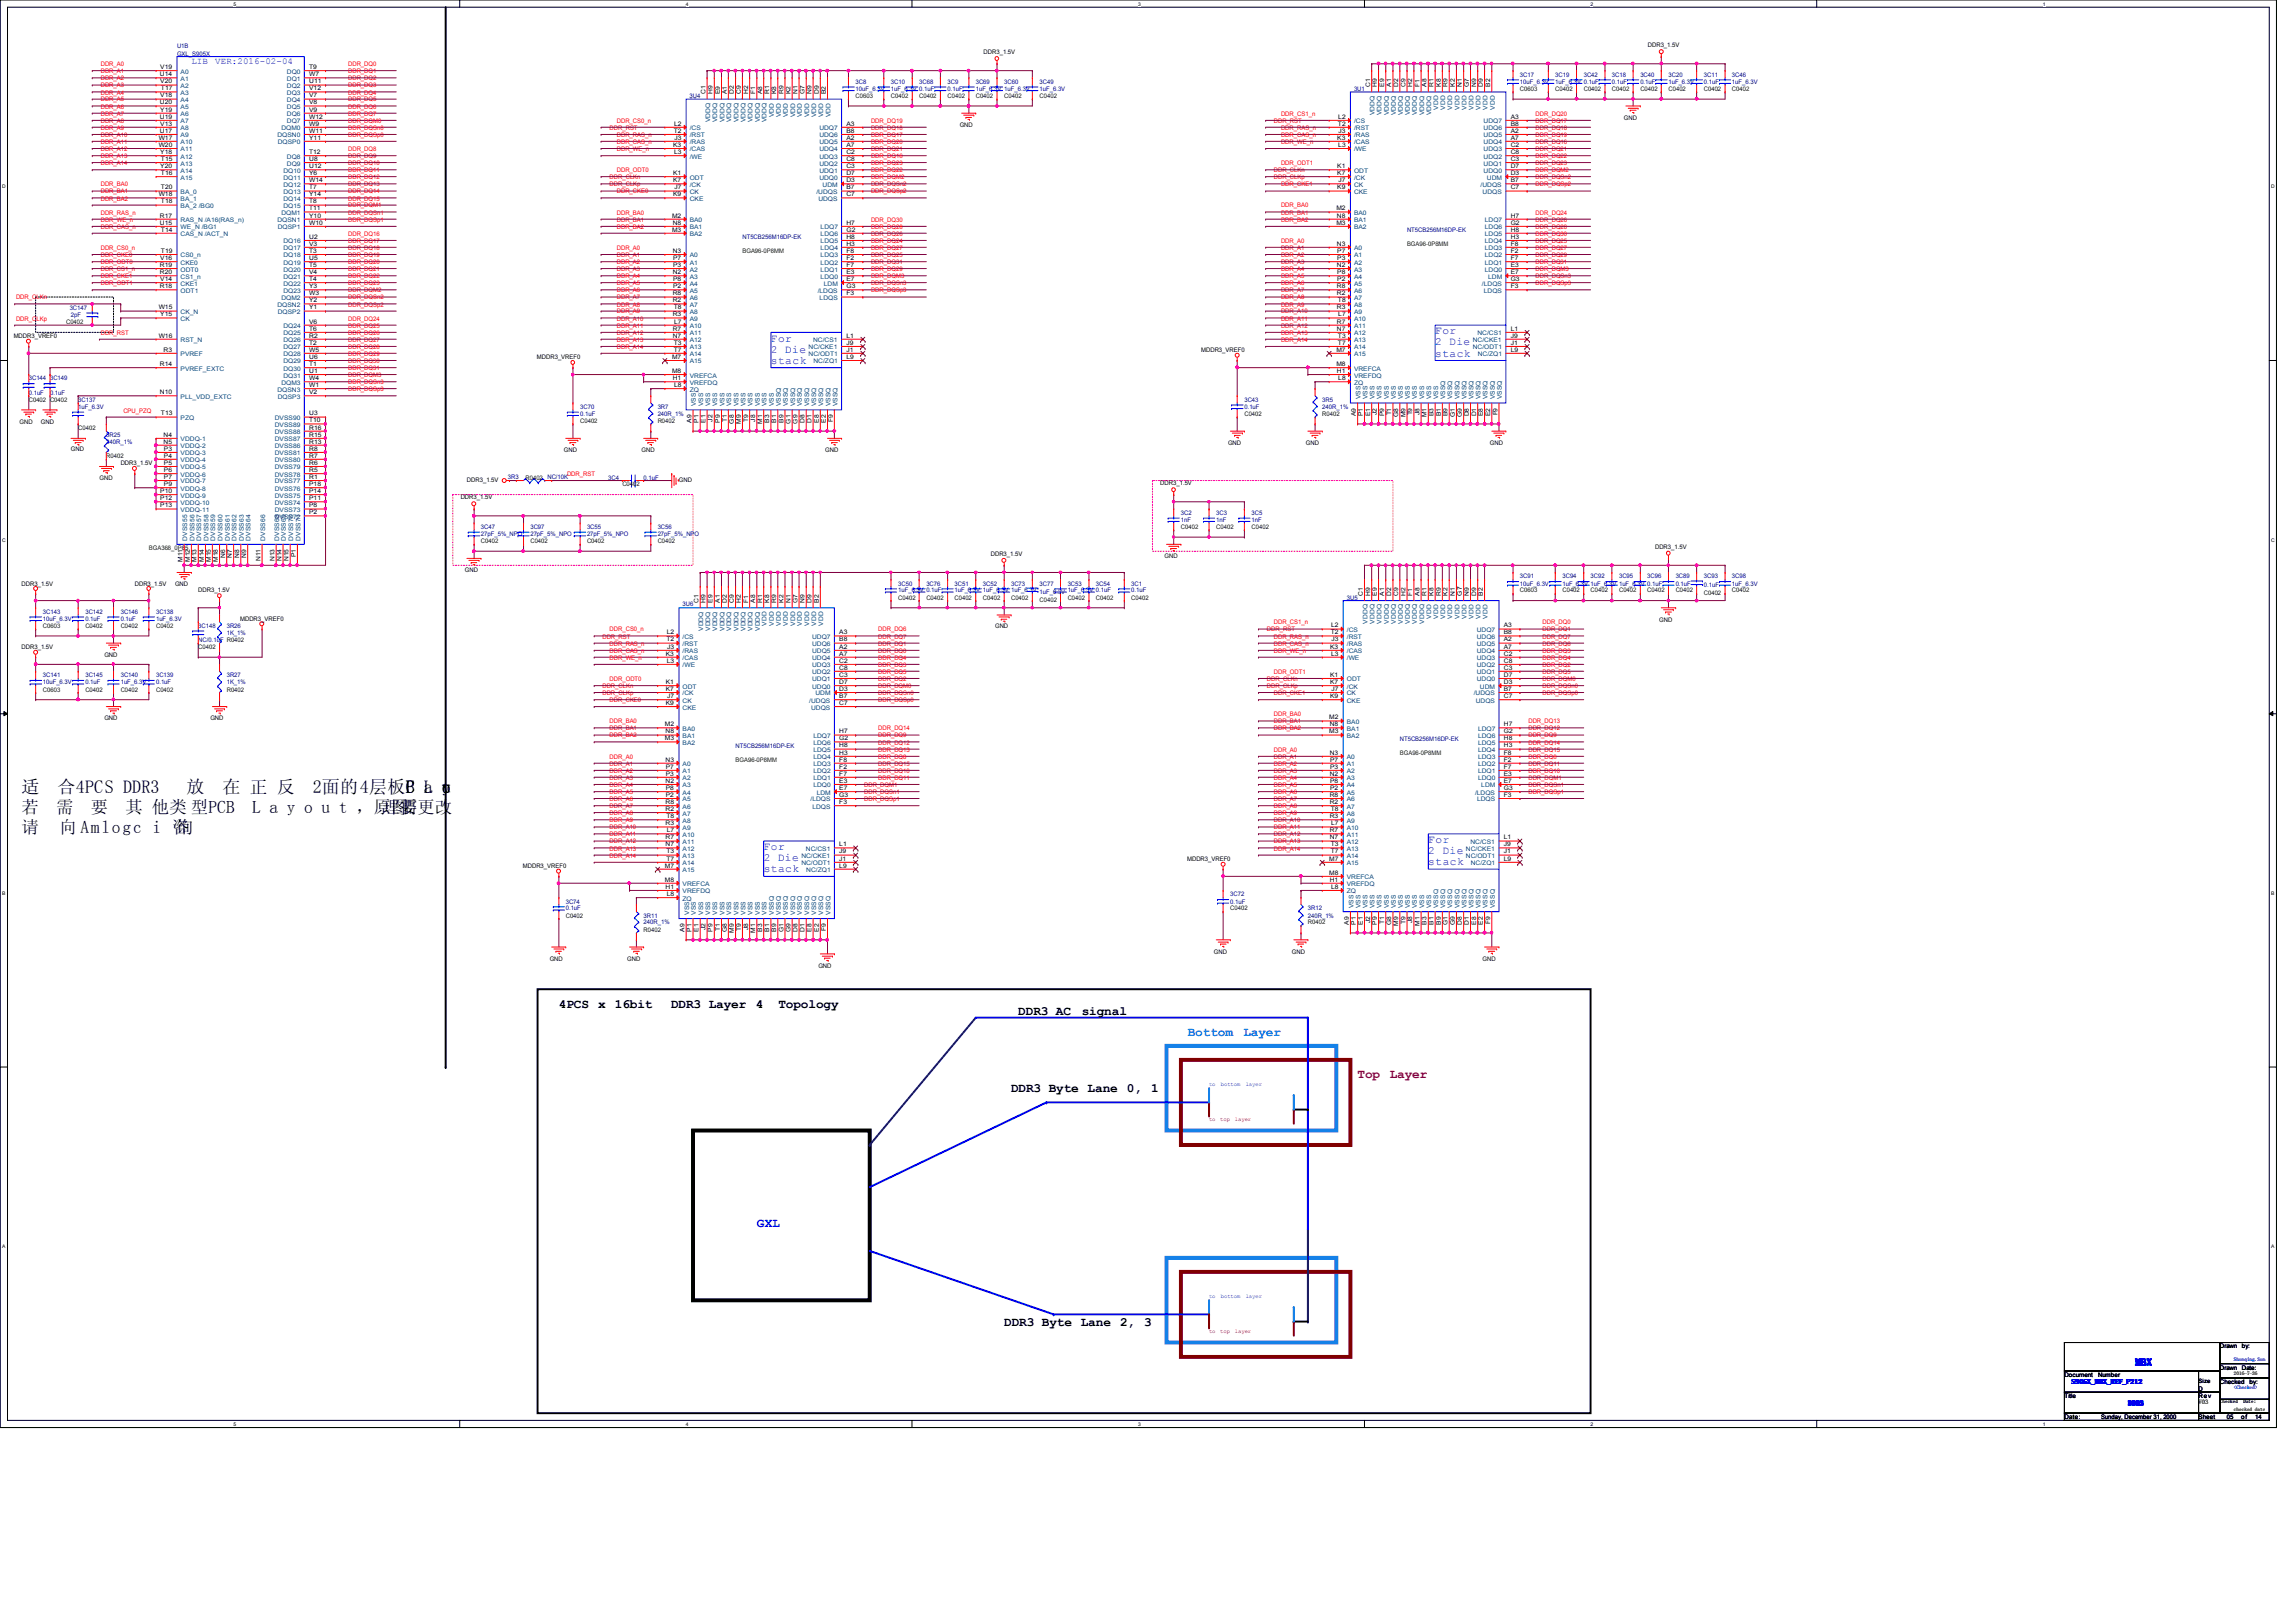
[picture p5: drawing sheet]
<svg xmlns="http://www.w3.org/2000/svg" width="297mm" height="210mm" viewBox="0 0 297 210" stroke-linecap="round" stroke-linejoin="round" font-family="sans-serif">
<defs><g id="words">
<g font-size="2.3">
<text x="2.8" y="102.6">适</text>
<text x="7.4" y="102.6">合4PCS DDR3</text>
<text x="24.1" y="102.6">放</text>
<text x="28.8" y="102.6">在 正 反</text>
<text x="40.5" y="102.6">2面的4层板P L o</text>
<text x="52.5" y="102.6">C a y</text>
<text x="52.5" y="102.6">B</text>
<text x="57.1" y="102.6">u</text>
<text x="57.1" y="102.6">t</text>
</g>
<g font-size="2.2">
<text x="2.8" y="105.2">若</text>
<text x="2.8" y="107.7">请</text>
<text x="7.3" y="105.2">需</text>
<text x="7.7" y="107.7">向 Amlogc i 咨</text>
<text x="11.8" y="105.2">要</text>
<text x="16.3" y="105.2">其 他类 型PCB</text>
<text x="22.7" y="107.7">询</text>
<text x="32.6" y="105.2">L a y o u t ，原图</text>
<text x="49.5" y="105.2">理需</text>
<text x="51.8" y="105.2">要更改</text>
</g>
<g font-size="1.7">
<text x="72.3" y="130.4">4PCS</text>
<text x="77.4" y="130.4">x</text>
<text x="79.5" y="130.4">16bit</text>
<text x="86.8" y="130.4">DDR3 Layer</text>
<text x="97.8" y="130.4">4</text>
<text x="100.7" y="130.4">Topology</text>
<text x="131.7" y="131.3">DDR3 AC</text>
<text x="139.9" y="131.3">signal</text>
<text x="130.8" y="141.4">DDR3 Byte Lane</text>
<text x="145.8" y="141.4">0,</text>
<text x="148.9" y="141.4">1</text>
<text x="129.9" y="171.5">DDR3 Byte Lane</text>
<text x="144.9" y="171.5">2,</text>
<text x="148" y="171.5">3</text>
</g>
<g font-size="1.7" fill="#0080ff">
<text x="153.7" y="134">Bottom</text>
<text x="160.9" y="134">Layer</text>
</g>
<g font-size="1.7" fill="#800040">
<text x="175.6" y="139.5">Top</text>
<text x="179.8" y="139.5">Layer</text>
</g>
<text font-size="1.7" fill="#00f" x="97.9" y="158.7">GXL</text>
<g font-size="1.4" fill="#00f">
<text x="99.7" y="44.2">For</text>
<text x="99.7" y="45.6">2 Die</text>
<text x="99.7" y="47.1">stack</text>
<text x="185.7" y="43.3">For</text>
<text x="185.7" y="44.7">2 Die</text>
<text x="185.7" y="46.1">stack</text>
<text x="98.8" y="110">For</text>
<text x="98.8" y="111.5">2 Die</text>
<text x="98.8" y="112.9">stack</text>
<text x="184.8" y="109.1">For</text>
<text x="184.8" y="110.5">2 Die</text>
<text x="184.8" y="112">stack</text>
</g>
<text font-size="1.3" fill="#00f" x="276.2" y="176.8">MBX</text>
<g font-size="1.2" fill="#00f">
<text x="24.8" y="8.3">LIB</text>
<text x="27.9" y="8.3">VER:2016-02-04</text>
</g>
<g font-size=".9" fill="#00f">
<text x="268.1" y="179.1">S905X_MBX_REF_P212</text>
<text x="275.3" y="181.9">DDR3</text>
</g>
<g font-size=".8" fill="#f00">
<text x="13" y="8.6">DDR_A0</text>
<text x="13" y="9.5">DDR_A1</text>
<text x="13" y="10.4">DDR_A2</text>
<text x="13" y="11.3">DDR_A3</text>
<text x="45" y="8.6">DDR_DQ0</text>
<text x="45" y="10.4">DDR_DQ2</text>
<text x="45" y="9.5">DDR_DQ1</text>
<text x="45" y="11.3">DDR_DQ3</text>
<text x="13" y="17.7">DDR_A10</text>
<text x="13" y="15.9">DDR_A8</text>
<text x="13" y="16.8">DDR_A9</text>
<text x="13" y="12.2">DDR_A4</text>
<text x="13" y="13.1">DDR_A5</text>
<text x="13" y="14.1">DDR_A6</text>
<text x="13" y="15">DDR_A7</text>
<text x="45" y="13.1">DDR_DQ5</text>
<text x="45" y="14.1">DDR_DQ6</text>
<text x="45" y="15">DDR_DQ7</text>
<text x="45" y="15.9">DDR_DQM0</text>
<text x="45" y="16.8">DDR_DQSn0</text>
<text x="45" y="17.7">DDR_DQSp0</text>
<text x="45" y="12.2">DDR_DQ4</text>
<text x="78.9" y="16.8">DDR_RST</text>
<text x="79.8" y="17.7">DDR_RAS_n</text>
<text x="79.8" y="15.9">DDR_CS0_n</text>
<text x="112.7" y="16.8">DDR_DQ18</text>
<text x="112.7" y="17.7">DDR_DQ17</text>
<text x="112.7" y="15.9">DDR_DQ19</text>
<text x="164.8" y="15.9">DDR_RST</text>
<text x="165.7" y="16.8">DDR_RAS_n</text>
<text x="165.7" y="17.7">DDR_CAS_n</text>
<text x="165.7" y="15">DDR_CS1_n</text>
<text x="198.7" y="16.8">DDR_DQ18</text>
<text x="198.7" y="15">DDR_DQ20</text>
<text x="198.7" y="17.7">DDR_DQ19</text>
<text x="198.7" y="15.9">DDR_DQ17</text>
<text x="13" y="18.6">DDR_A11</text>
<text x="13" y="19.6">DDR_A12</text>
<text x="13" y="20.4">DDR_A13</text>
<text x="13" y="21.4">DDR_A14</text>
<text x="45" y="21.4">DDR_DQ10</text>
<text x="45" y="22.3">DDR_DQ11</text>
<text x="45" y="20.4">DDR_DQ9</text>
<text x="45" y="23.2">DDR_DQ12</text>
<text x="45" y="19.6">DDR_DQ8</text>
<text x="78.9" y="23.2">DDR_CLKn</text>
<text x="79.8" y="19.6">DDR_WE_n</text>
<text x="79.8" y="18.6">DDR_CAS_n</text>
<text x="79.8" y="22.3">DDR_ODT0</text>
<text x="112.7" y="19.6">DDR_DQ21</text>
<text x="112.7" y="20.4">DDR_DQ16</text>
<text x="112.7" y="21.4">DDR_DQ23</text>
<text x="112.7" y="22.3">DDR_DQ22</text>
<text x="112.7" y="18.6">DDR_DQ20</text>
<text x="112.7" y="23.2">DDR_DQM2</text>
<text x="164.8" y="23.2">DDR_CLKp</text>
<text x="164.8" y="22.3">DDR_CLKn</text>
<text x="165.7" y="18.6">DDR_WE_n</text>
<text x="165.7" y="21.4">DDR_ODT1</text>
<text x="198.7" y="19.6">DDR_DQ21</text>
<text x="198.7" y="21.4">DDR_DQ23</text>
<text x="198.7" y="18.6">DDR_DQ16</text>
<text x="198.7" y="20.4">DDR_DQ22</text>
<text x="198.7" y="23.2">DDR_DQSn2</text>
<text x="198.7" y="22.3">DDR_DQM2</text>
<text x="13" y="29.6">DDR_CAS_n</text>
<text x="13" y="24.1">DDR_BA0</text>
<text x="13" y="25">DDR_BA1</text>
<text x="13" y="26">DDR_BA2</text>
<text x="13" y="27.8">DDR_RAS_n</text>
<text x="13" y="28.7">DDR_WE_n</text>
<text x="45" y="24.1">DDR_DQ13</text>
<text x="45" y="25">DDR_DQ14</text>
<text x="45" y="26">DDR_DQ15</text>
<text x="45" y="27.8">DDR_DQSn1</text>
<text x="45" y="28.7">DDR_DQSp1</text>
<text x="45" y="26.8">DDR_DQM1</text>
<text x="78.9" y="24.1">DDR_CLKp</text>
<text x="79.8" y="25">DDR_CKE0</text>
<text x="79.8" y="28.7">DDR_BA1</text>
<text x="79.8" y="27.8">DDR_BA0</text>
<text x="79.8" y="29.6">DDR_BA2</text>
<text x="112.7" y="28.7">DDR_DQ30</text>
<text x="112.7" y="29.6">DDR_DQ28</text>
<text x="112.7" y="24.1">DDR_DQSn2</text>
<text x="112.7" y="25">DDR_DQSp2</text>
<text x="165.7" y="24.1">DDR_CKE1</text>
<text x="165.7" y="27.8">DDR_BA1</text>
<text x="165.7" y="26.8">DDR_BA0</text>
<text x="165.7" y="28.7">DDR_BA2</text>
<text x="198.7" y="29.6">DDR_DQ28</text>
<text x="198.7" y="28.7">DDR_DQ26</text>
<text x="198.7" y="27.8">DDR_DQ24</text>
<text x="198.7" y="24.1">DDR_DQSp2</text>
<text x="13" y="35.1">DDR_CS1_n</text>
<text x="13" y="36">DDR_CKE1</text>
<text x="13" y="32.3">DDR_CS0_n</text>
<text x="13" y="33.3">DDR_CKE0</text>
<text x="13" y="34.2">DDR_ODT0</text>
<text x="45" y="32.3">DDR_DQ18</text>
<text x="45" y="30.5">DDR_DQ16</text>
<text x="45" y="33.3">DDR_DQ19</text>
<text x="45" y="34.2">DDR_DQ20</text>
<text x="45" y="35.1">DDR_DQ21</text>
<text x="45" y="36">DDR_DQ22</text>
<text x="45" y="31.4">DDR_DQ17</text>
<text x="79.8" y="33.3">DDR_A1</text>
<text x="79.8" y="35.1">DDR_A3</text>
<text x="79.8" y="36">DDR_A4</text>
<text x="79.8" y="34.2">DDR_A2</text>
<text x="79.8" y="32.3">DDR_A0</text>
<text x="112.7" y="30.5">DDR_DQ26</text>
<text x="112.7" y="34.2">DDR_DQ31</text>
<text x="112.7" y="31.4">DDR_DQ24</text>
<text x="112.7" y="33.3">DDR_DQ25</text>
<text x="112.7" y="35.1">DDR_DQ29</text>
<text x="112.7" y="32.3">DDR_DQ27</text>
<text x="112.7" y="36">DDR_DQM3</text>
<text x="165.7" y="32.3">DDR_A1</text>
<text x="165.7" y="34.2">DDR_A3</text>
<text x="165.7" y="35.1">DDR_A4</text>
<text x="165.7" y="36">DDR_A5</text>
<text x="165.7" y="33.3">DDR_A2</text>
<text x="165.7" y="31.4">DDR_A0</text>
<text x="198.7" y="31.4">DDR_DQ25</text>
<text x="198.7" y="33.3">DDR_DQ29</text>
<text x="198.7" y="32.3">DDR_DQ27</text>
<text x="198.7" y="30.5">DDR_DQ30</text>
<text x="198.7" y="34.2">DDR_DQ31</text>
<text x="198.7" y="36">DDR_DQSn3</text>
<text x="198.7" y="35.1">DDR_DQM3</text>
<text x="2.1" y="41.5">DDR_CLKp</text>
<text x="2.1" y="38.7">DDR_CLKn</text>
<text x="13" y="36.9">DDR_ODT1</text>
<text x="45" y="37.8">DDR_DQM2</text>
<text x="45" y="41.5">DDR_DQ24</text>
<text x="45" y="39.7">DDR_DQSp2</text>
<text x="45" y="36.9">DDR_DQ23</text>
<text x="45" y="38.7">DDR_DQSn2</text>
<text x="79.8" y="41.5">DDR_A10</text>
<text x="79.8" y="38.7">DDR_A7</text>
<text x="79.8" y="36.9">DDR_A5</text>
<text x="79.8" y="39.7">DDR_A8</text>
<text x="79.8" y="37.8">DDR_A6</text>
<text x="79.8" y="40.6">DDR_A9</text>
<text x="112.7" y="36.9">DDR_DQSn3</text>
<text x="112.7" y="37.8">DDR_DQSp3</text>
<text x="165.7" y="40.6">DDR_A10</text>
<text x="165.7" y="37.8">DDR_A7</text>
<text x="165.7" y="38.7">DDR_A8</text>
<text x="165.7" y="41.5">DDR_A11</text>
<text x="165.7" y="36.9">DDR_A6</text>
<text x="165.7" y="39.7">DDR_A9</text>
<text x="198.7" y="36.9">DDR_DQSp3</text>
<text x="13" y="43.3">DDR_RST</text>
<text x="45" y="44.2">DDR_DQ27</text>
<text x="45" y="45.1">DDR_DQ28</text>
<text x="45" y="46.1">DDR_DQ29</text>
<text x="45" y="47">DDR_DQ30</text>
<text x="45" y="47.9">DDR_DQ31</text>
<text x="45" y="42.4">DDR_DQ25</text>
<text x="45" y="43.3">DDR_DQ26</text>
<text x="79.8" y="43.3">DDR_A12</text>
<text x="79.8" y="44.2">DDR_A13</text>
<text x="79.8" y="42.4">DDR_A11</text>
<text x="79.8" y="45.1">DDR_A14</text>
<text x="165.7" y="42.4">DDR_A12</text>
<text x="165.7" y="43.3">DDR_A13</text>
<text x="165.7" y="44.2">DDR_A14</text>
<text x="16" y="53.4">CPU_PZQ</text>
<text x="45" y="48.8">DDR_DQM3</text>
<text x="45" y="49.7">DDR_DQSn3</text>
<text x="45" y="50.6">DDR_DQSp3</text>
<text x="73.4" y="61.6">DDR_RST</text>
<text x="77.9" y="82.6">DDR_RST</text>
<text x="78.9" y="81.7">DDR_CS0_n</text>
<text x="78.9" y="83.6">DDR_RAS_n</text>
<text x="113.6" y="83.6">DDR_DQ1</text>
<text x="113.6" y="82.6">DDR_DQ7</text>
<text x="113.6" y="81.7">DDR_DQ6</text>
<text x="163.9" y="81.7">DDR_RST</text>
<text x="164.8" y="82.6">DDR_RAS_n</text>
<text x="164.8" y="83.6">DDR_CAS_n</text>
<text x="164.8" y="80.8">DDR_CS1_n</text>
<text x="199.6" y="83.6">DDR_DQ6</text>
<text x="199.6" y="82.6">DDR_DQ7</text>
<text x="199.6" y="81.7">DDR_DQ1</text>
<text x="199.6" y="80.8">DDR_DQ0</text>
<text x="77.9" y="90">DDR_CLKp</text>
<text x="77.9" y="89">DDR_CLKn</text>
<text x="78.9" y="88.1">DDR_ODT0</text>
<text x="78.9" y="84.5">DDR_CAS_n</text>
<text x="78.9" y="85.4">DDR_WE_n</text>
<text x="113.6" y="90">DDR_DQSn0</text>
<text x="113.6" y="89">DDR_DQM0</text>
<text x="113.6" y="84.5">DDR_DQ0</text>
<text x="113.6" y="88.1">DDR_DQ2</text>
<text x="113.6" y="85.4">DDR_DQ4</text>
<text x="113.6" y="86.3">DDR_DQ3</text>
<text x="113.6" y="87.2">DDR_DQ5</text>
<text x="163.9" y="89">DDR_CLKp</text>
<text x="163.9" y="88.1">DDR_CLKn</text>
<text x="164.8" y="90">DDR_CKE1</text>
<text x="164.8" y="84.5">DDR_WE_n</text>
<text x="164.8" y="87.2">DDR_ODT1</text>
<text x="199.6" y="90">DDR_DQSp0</text>
<text x="199.6" y="89">DDR_DQSn0</text>
<text x="199.6" y="88.1">DDR_DQM0</text>
<text x="199.6" y="87.2">DDR_DQ5</text>
<text x="199.6" y="84.5">DDR_DQ3</text>
<text x="199.6" y="85.4">DDR_DQ4</text>
<text x="199.6" y="86.3">DDR_DQ2</text>
<text x="78.9" y="90.8">DDR_CKE0</text>
<text x="78.9" y="94.5">DDR_BA1</text>
<text x="78.9" y="93.6">DDR_BA0</text>
<text x="78.9" y="95.4">DDR_BA2</text>
<text x="113.6" y="90.8">DDR_DQSp0</text>
<text x="113.6" y="94.5">DDR_DQ14</text>
<text x="113.6" y="95.4">DDR_DQ9</text>
<text x="164.8" y="93.6">DDR_BA1</text>
<text x="164.8" y="92.7">DDR_BA0</text>
<text x="164.8" y="94.5">DDR_BA2</text>
<text x="197.7" y="94.5">DDR_DQ12</text>
<text x="197.7" y="95.4">DDR_DQ9</text>
<text x="197.7" y="93.6">DDR_DQ13</text>
<text x="78.9" y="99.1">DDR_A1</text>
<text x="78.9" y="100.9">DDR_A3</text>
<text x="78.9" y="101.9">DDR_A4</text>
<text x="78.9" y="100">DDR_A2</text>
<text x="78.9" y="98.2">DDR_A0</text>
<text x="111.8" y="101.9">DDR_DQM1</text>
<text x="113.6" y="96.4">DDR_DQ12</text>
<text x="113.6" y="100">DDR_DQ10</text>
<text x="113.6" y="100.9">DDR_DQ11</text>
<text x="113.6" y="99.1">DDR_DQ15</text>
<text x="113.6" y="97.3">DDR_DQ13</text>
<text x="113.6" y="98.2">DDR_DQ8</text>
<text x="164.8" y="98.2">DDR_A1</text>
<text x="164.8" y="100">DDR_A3</text>
<text x="164.8" y="100.9">DDR_A4</text>
<text x="164.8" y="101.9">DDR_A5</text>
<text x="164.8" y="99.1">DDR_A2</text>
<text x="164.8" y="97.3">DDR_A0</text>
<text x="197.7" y="97.3">DDR_DQ15</text>
<text x="197.7" y="101.9">DDR_DQSn1</text>
<text x="197.7" y="100.9">DDR_DQM1</text>
<text x="197.7" y="99.1">DDR_DQ11</text>
<text x="197.7" y="100">DDR_DQ10</text>
<text x="197.7" y="98.2">DDR_DQ8</text>
<text x="197.7" y="96.4">DDR_DQ14</text>
<text x="78.9" y="107.3">DDR_A10</text>
<text x="78.9" y="104.6">DDR_A7</text>
<text x="78.9" y="102.7">DDR_A5</text>
<text x="78.9" y="105.5">DDR_A8</text>
<text x="78.9" y="103.7">DDR_A6</text>
<text x="78.9" y="106.4">DDR_A9</text>
<text x="111.8" y="102.7">DDR_DQSn1</text>
<text x="111.8" y="103.7">DDR_DQSp1</text>
<text x="164.8" y="106.4">DDR_A10</text>
<text x="164.8" y="103.7">DDR_A7</text>
<text x="164.8" y="104.6">DDR_A8</text>
<text x="164.8" y="107.3">DDR_A11</text>
<text x="164.8" y="102.7">DDR_A6</text>
<text x="164.8" y="105.5">DDR_A9</text>
<text x="197.7" y="102.7">DDR_DQSp1</text>
<text x="78.9" y="109.1">DDR_A12</text>
<text x="78.9" y="110.1">DDR_A13</text>
<text x="78.9" y="108.2">DDR_A11</text>
<text x="78.9" y="111">DDR_A14</text>
<text x="164.8" y="108.2">DDR_A12</text>
<text x="164.8" y="109.1">DDR_A13</text>
<text x="164.8" y="110.1">DDR_A14</text>
</g>
<g font-size=".8">
<text x="20.7" y="9.9">U14</text>
<text x="20.7" y="10.8">V20</text>
<text x="20.7" y="8.9">V19</text>
<text x="20.8" y="11.7">T17</text>
<text x="40" y="8.9">T9</text>
<text x="40" y="10.8">U11</text>
<text x="40" y="9.9">W7</text>
<text x="40" y="11.7">V12</text>
<text x="127.3" y="7">DDR3_1.5V</text>
<text x="177.2" y="11.3" transform="rotate(-90 177.2 11.3)">C1</text>
<text x="178.1" y="11.3" transform="rotate(-90 178.1 11.3)">H9</text>
<text x="179.1" y="11.3" transform="rotate(-90 179.1 11.3)">E9</text>
<text x="180" y="11.3" transform="rotate(-90 180 11.3)">A1</text>
<text x="180.9" y="11.3" transform="rotate(-90 180.9 11.3)">D2</text>
<text x="181.8" y="11.3" transform="rotate(-90 181.8 11.3)">C9</text>
<text x="182.7" y="11.3" transform="rotate(-90 182.7 11.3)">H2</text>
<text x="183.6" y="11.3" transform="rotate(-90 183.6 11.3)">F1</text>
<text x="184.6" y="11.3" transform="rotate(-90 184.6 11.3)">A8</text>
<text x="185.5" y="11.3" transform="rotate(-90 185.5 11.3)">R1</text>
<text x="186.4" y="11.3" transform="rotate(-90 186.4 11.3)">K8</text>
<text x="187.3" y="11.3" transform="rotate(-90 187.3 11.3)">R9</text>
<text x="188.2" y="11.3" transform="rotate(-90 188.2 11.3)">K2</text>
<text x="189.1" y="11.3" transform="rotate(-90 189.1 11.3)">N1</text>
<text x="190" y="11.3" transform="rotate(-90 190 11.3)">G7</text>
<text x="191" y="11.3" transform="rotate(-90 191 11.3)">N9</text>
<text x="191.9" y="11.3" transform="rotate(-90 191.9 11.3)">D9</text>
<text x="192.8" y="11.3" transform="rotate(-90 192.8 11.3)">B2</text>
<text x="213.2" y="6.1">DDR3_1.5V</text>
<text x="20.7" y="17.2">U17</text>
<text x="20.7" y="13.5">U20</text>
<text x="20.7" y="15.4">U19</text>
<text x="20.7" y="14.4">Y19</text>
<text x="20.7" y="12.6">V18</text>
<text x="20.7" y="16.3">V13</text>
<text x="40" y="16.3">W9</text>
<text x="40" y="15.4">W12</text>
<text x="40" y="17.2">W11</text>
<text x="40" y="14.4">V9</text>
<text x="40" y="13.5">V8</text>
<text x="40" y="12.6">V7</text>
<text x="87.2" y="17.2">T2</text>
<text x="87.2" y="16.3">L2</text>
<text x="91.3" y="12.2" transform="rotate(-90 91.3 12.2)">C1</text>
<text x="92.2" y="12.2" transform="rotate(-90 92.2 12.2)">H9</text>
<text x="93.1" y="12.2" transform="rotate(-90 93.1 12.2)">E9</text>
<text x="94" y="12.2" transform="rotate(-90 94 12.2)">A1</text>
<text x="95" y="12.2" transform="rotate(-90 95 12.2)">D2</text>
<text x="95.8" y="12.2" transform="rotate(-90 95.8 12.2)">C9</text>
<text x="96.8" y="12.2" transform="rotate(-90 96.8 12.2)">H2</text>
<text x="97.7" y="12.2" transform="rotate(-90 97.7 12.2)">F1</text>
<text x="98.6" y="12.2" transform="rotate(-90 98.6 12.2)">A8</text>
<text x="99.5" y="12.2" transform="rotate(-90 99.5 12.2)">R1</text>
<text x="100.4" y="12.2" transform="rotate(-90 100.4 12.2)">K8</text>
<text x="101.3" y="12.2" transform="rotate(-90 101.3 12.2)">R9</text>
<text x="102.3" y="12.2" transform="rotate(-90 102.3 12.2)">K2</text>
<text x="103.2" y="12.2" transform="rotate(-90 103.2 12.2)">N1</text>
<text x="104.1" y="12.2" transform="rotate(-90 104.1 12.2)">G7</text>
<text x="105" y="12.2" transform="rotate(-90 105 12.2)">N9</text>
<text x="105.9" y="12.2" transform="rotate(-90 105.9 12.2)">D9</text>
<text x="106.8" y="12.2" transform="rotate(-90 106.8 12.2)">B2</text>
<text x="109.5" y="17.2">B8</text>
<text x="109.5" y="16.3">A3</text>
<text x="124.2" y="16.4">GND</text>
<text x="173.1" y="16.3">T2</text>
<text x="173.1" y="15.4">L2</text>
<text x="173.2" y="17.2">J3</text>
<text x="195.4" y="17.2">A2</text>
<text x="195.4" y="16.3">B8</text>
<text x="195.4" y="15.4">A3</text>
<text x="210.1" y="15.5">GND</text>
<text x="20.5" y="19">W20</text>
<text x="20.5" y="18.1">W17</text>
<text x="20.7" y="19.9">Y18</text>
<text x="20.7" y="21.8">Y20</text>
<text x="20.8" y="20.8">T15</text>
<text x="20.8" y="22.6">T16</text>
<text x="40" y="19.9">T12</text>
<text x="40" y="21.8">U12</text>
<text x="40" y="23.6">W14</text>
<text x="40" y="18.1">Y11</text>
<text x="40" y="20.8">U8</text>
<text x="40" y="22.6">Y6</text>
<text x="87.1" y="19">K3</text>
<text x="87.1" y="23.6">K7</text>
<text x="87.1" y="22.6">K1</text>
<text x="87.2" y="19.9">L3</text>
<text x="87.2" y="18.1">J3</text>
<text x="109.5" y="23.6">D3</text>
<text x="109.5" y="22.6">D7</text>
<text x="109.5" y="21.8">C3</text>
<text x="109.5" y="20.8">C8</text>
<text x="109.5" y="19.9">C2</text>
<text x="109.5" y="19">A7</text>
<text x="109.5" y="18.1">A2</text>
<text x="173" y="18.1">K3</text>
<text x="173" y="22.6">K7</text>
<text x="173" y="21.8">K1</text>
<text x="173.1" y="19">L3</text>
<text x="173.2" y="23.6">J7</text>
<text x="195.4" y="23.6">B7</text>
<text x="195.4" y="22.6">D3</text>
<text x="195.4" y="21.8">D7</text>
<text x="195.4" y="20.8">C3</text>
<text x="195.4" y="19.9">C8</text>
<text x="195.4" y="19">C2</text>
<text x="195.4" y="18.1">A7</text>
<text x="20.5" y="25.4">W18</text>
<text x="20.7" y="28.2">R17</text>
<text x="20.7" y="29.1">U15</text>
<text x="20.8" y="30">T14</text>
<text x="20.8" y="26.3">T18</text>
<text x="20.8" y="24.5">T20</text>
<text x="40" y="27.2">T11</text>
<text x="40" y="24.5">T7</text>
<text x="40" y="26.3">T8</text>
<text x="40" y="28.2">Y10</text>
<text x="40" y="25.4">Y14</text>
<text x="40" y="29.1">W10</text>
<text x="86.9" y="28.2">M2</text>
<text x="86.9" y="30">M3</text>
<text x="87" y="29.1">N8</text>
<text x="87.1" y="25.4">K9</text>
<text x="87.2" y="24.5">J7</text>
<text x="109.5" y="24.5">B7</text>
<text x="109.5" y="30">G2</text>
<text x="109.5" y="29.1">H7</text>
<text x="109.5" y="25.4">C7</text>
<text x="172.9" y="27.2">M2</text>
<text x="172.9" y="29.1">M3</text>
<text x="173" y="28.2">N8</text>
<text x="173" y="24.5">K9</text>
<text x="195.4" y="30">H8</text>
<text x="195.4" y="29.1">G2</text>
<text x="195.4" y="28.2">H7</text>
<text x="195.4" y="24.5">C7</text>
<text x="20.7" y="34.5">R19</text>
<text x="20.7" y="35.5">R20</text>
<text x="20.7" y="33.7">V16</text>
<text x="20.8" y="32.7">T19</text>
<text x="40" y="32.7">T3</text>
<text x="40" y="34.5">T5</text>
<text x="40" y="31.8">V3</text>
<text x="40" y="33.7">U5</text>
<text x="40" y="30.9">U2</text>
<text x="40" y="35.5">V4</text>
<text x="87" y="32.7">N3</text>
<text x="87" y="35.5">N2</text>
<text x="87.1" y="33.7">P7</text>
<text x="87.1" y="34.5">P3</text>
<text x="109.5" y="35.5">E3</text>
<text x="109.5" y="34.5">F7</text>
<text x="109.5" y="33.7">F2</text>
<text x="109.5" y="32.7">F8</text>
<text x="109.5" y="31.8">H3</text>
<text x="109.5" y="30.9">H8</text>
<text x="173" y="31.8">N3</text>
<text x="173" y="34.5">N2</text>
<text x="173" y="32.7">P7</text>
<text x="173" y="33.7">P3</text>
<text x="173" y="35.5">P8</text>
<text x="195.4" y="35.5">E7</text>
<text x="195.4" y="34.5">E3</text>
<text x="195.4" y="33.7">F7</text>
<text x="195.4" y="32.7">F2</text>
<text x="195.4" y="31.8">F8</text>
<text x="195.4" y="30.9">H3</text>
<text x="20.5" y="40">W15</text>
<text x="20.7" y="37.3">R18</text>
<text x="20.7" y="40.9">Y15</text>
<text x="20.7" y="36.4">V14</text>
<text x="40" y="36.4">T4</text>
<text x="40" y="40">Y1</text>
<text x="40" y="38.2">W3</text>
<text x="40" y="41.9">V6</text>
<text x="40" y="37.3">Y3</text>
<text x="40" y="39.1">Y2</text>
<text x="87" y="38.2">R8</text>
<text x="87" y="39.1">R2</text>
<text x="87" y="40.9">R3</text>
<text x="87.1" y="36.4">P8</text>
<text x="87.1" y="37.3">P2</text>
<text x="87.2" y="40">T8</text>
<text x="87.2" y="41.9">L7</text>
<text x="109.5" y="37.3">G3</text>
<text x="109.5" y="36.4">E7</text>
<text x="109.5" y="38.2">F3</text>
<text x="173" y="41.9">R7</text>
<text x="173" y="37.3">R8</text>
<text x="173" y="38.2">R2</text>
<text x="173" y="40">R3</text>
<text x="173" y="36.4">P2</text>
<text x="173.1" y="39.1">T8</text>
<text x="173.1" y="40.9">L7</text>
<text x="195.4" y="36.4">G3</text>
<text x="195.4" y="37.3">F3</text>
<text x="1.8" y="43.8">MDDR3_VREF0</text>
<text x="20.5" y="43.7">W16</text>
<text x="20.7" y="47.4">R14</text>
<text x="21.2" y="45.5">R3</text>
<text x="40" y="43.7">R2</text>
<text x="40" y="47.4">T1</text>
<text x="40" y="44.6">T2</text>
<text x="40" y="42.8">T6</text>
<text x="40" y="45.5">W5</text>
<text x="40" y="46.4">U6</text>
<text x="69.5" y="46.5">MDDR3_VREF0</text>
<text x="86.9" y="46.4">M7</text>
<text x="87" y="42.8">R7</text>
<text x="87" y="43.7">N7</text>
<text x="87.2" y="44.6">T3</text>
<text x="87.2" y="45.5">T7</text>
<text x="109.5" y="45.5">J1</text>
<text x="109.5" y="44.6">J9</text>
<text x="109.5" y="46.4">L9</text>
<text x="109.5" y="43.7">L1</text>
<text x="155.4" y="45.6">MDDR3_VREF0</text>
<text x="172.9" y="45.5">M7</text>
<text x="172.9" y="47.4">M8</text>
<text x="173" y="42.8">N7</text>
<text x="173.1" y="43.7">T3</text>
<text x="173.1" y="44.6">T7</text>
<text x="195.4" y="44.6">J1</text>
<text x="195.4" y="43.7">J9</text>
<text x="195.4" y="45.5">L9</text>
<text x="195.4" y="42.8">L1</text>
<text x="20.7" y="51">N10</text>
<text x="20.8" y="53.8">T13</text>
<text x="40" y="53.8">U3</text>
<text x="40" y="48.3">U1</text>
<text x="40" y="49.2">W4</text>
<text x="40" y="50.1">W1</text>
<text x="40" y="51">V2</text>
<text x="86.9" y="48.3">M8</text>
<text x="87" y="49.2">H1</text>
<text x="87.2" y="50.1">L8</text>
<text x="173" y="48.3">H1</text>
<text x="173.1" y="49.2">L8</text>
<text x="175.4" y="53.8" transform="rotate(-90 175.4 53.8)">A9</text>
<text x="176.3" y="53.8" transform="rotate(-90 176.3 53.8)">P1</text>
<text x="177.2" y="53.8" transform="rotate(-90 177.2 53.8)">E1</text>
<text x="178.1" y="53.7" transform="rotate(-90 178.1 53.7)">J2</text>
<text x="179.1" y="53.8" transform="rotate(-90 179.1 53.8)">P9</text>
<text x="180" y="53.8" transform="rotate(-90 180 53.8)">T1</text>
<text x="180.9" y="53.9" transform="rotate(-90 180.9 53.9)">G8</text>
<text x="181.8" y="54" transform="rotate(-90 181.8 54)">M9</text>
<text x="182.7" y="53.8" transform="rotate(-90 182.7 53.8)">T9</text>
<text x="183.6" y="53.7" transform="rotate(-90 183.6 53.7)">J8</text>
<text x="184.6" y="54" transform="rotate(-90 184.6 54)">M1</text>
<text x="185.5" y="53.8" transform="rotate(-90 185.5 53.8)">B3</text>
<text x="186.4" y="53.8" transform="rotate(-90 186.4 53.8)">B1</text>
<text x="187.3" y="53.8" transform="rotate(-90 187.3 53.8)">B9</text>
<text x="188.2" y="53.9" transform="rotate(-90 188.2 53.9)">G1</text>
<text x="189.1" y="53.9" transform="rotate(-90 189.1 53.9)">G9</text>
<text x="190" y="53.9" transform="rotate(-90 190 53.9)">D8</text>
<text x="191" y="53.9" transform="rotate(-90 191 53.9)">D1</text>
<text x="191.9" y="53.8" transform="rotate(-90 191.9 53.8)">E8</text>
<text x="192.8" y="53.8" transform="rotate(-90 192.8 53.8)">E2</text>
<text x="193.7" y="53.8" transform="rotate(-90 193.7 53.8)">F9</text>
<text x="2.5" y="54.8">GND</text>
<text x="5.3" y="54.8">GND</text>
<text x="9.2" y="58.4">GND</text>
<text x="21.2" y="56.5">N4</text>
<text x="21.2" y="57.4">N5</text>
<text x="21.2" y="58.3">P3</text>
<text x="21.2" y="59.2">P4</text>
<text x="40" y="56.5">R15</text>
<text x="40" y="57.4">R13</text>
<text x="40" y="55.6">R16</text>
<text x="40" y="54.7">T10</text>
<text x="40" y="58.3">R8</text>
<text x="40" y="59.2">R7</text>
<text x="72.9" y="58.5">GND</text>
<text x="83" y="58.5">GND</text>
<text x="89.4" y="54.7" transform="rotate(-90 89.4 54.7)">A9</text>
<text x="90.4" y="54.7" transform="rotate(-90 90.4 54.7)">P1</text>
<text x="91.3" y="54.7" transform="rotate(-90 91.3 54.7)">E1</text>
<text x="92.2" y="54.6" transform="rotate(-90 92.2 54.6)">J2</text>
<text x="93.1" y="54.7" transform="rotate(-90 93.1 54.7)">P9</text>
<text x="94" y="54.7" transform="rotate(-90 94 54.7)">T1</text>
<text x="95" y="54.8" transform="rotate(-90 95 54.8)">G8</text>
<text x="95.8" y="54.9" transform="rotate(-90 95.8 54.9)">M9</text>
<text x="96.8" y="54.7" transform="rotate(-90 96.8 54.7)">T9</text>
<text x="97.7" y="54.6" transform="rotate(-90 97.7 54.6)">J8</text>
<text x="98.6" y="54.9" transform="rotate(-90 98.6 54.9)">M1</text>
<text x="99.5" y="54.7" transform="rotate(-90 99.5 54.7)">B3</text>
<text x="100.4" y="54.7" transform="rotate(-90 100.4 54.7)">B1</text>
<text x="101.3" y="54.7" transform="rotate(-90 101.3 54.7)">B9</text>
<text x="102.3" y="54.8" transform="rotate(-90 102.3 54.8)">G1</text>
<text x="103.2" y="54.8" transform="rotate(-90 103.2 54.8)">G9</text>
<text x="104.1" y="54.8" transform="rotate(-90 104.1 54.8)">D8</text>
<text x="105" y="54.8" transform="rotate(-90 105 54.8)">D1</text>
<text x="105.9" y="54.7" transform="rotate(-90 105.9 54.7)">E8</text>
<text x="106.8" y="58.5">GND</text>
<text x="106.8" y="54.7" transform="rotate(-90 106.8 54.7)">E2</text>
<text x="107.7" y="54.7" transform="rotate(-90 107.7 54.7)">F9</text>
<text x="158.9" y="57.6">GND</text>
<text x="168.9" y="57.6">GND</text>
<text x="192.7" y="57.6">GND</text>
<text x="12.9" y="62.1">GND</text>
<text x="15.6" y="60.2">DDR3_1.5V</text>
<text x="20.7" y="63.8">P10</text>
<text x="20.7" y="64.7">P12</text>
<text x="20.7" y="65.7">P13</text>
<text x="21.2" y="60.2">P5</text>
<text x="21.2" y="61.1">P6</text>
<text x="21.2" y="62">P7</text>
<text x="21.2" y="62.9">P9</text>
<text x="40" y="60.2">R6</text>
<text x="40" y="64.7">P11</text>
<text x="40" y="61.1">R5</text>
<text x="40" y="62">R1</text>
<text x="40" y="62.9">P18</text>
<text x="40" y="65.7">P8</text>
<text x="40" y="63.8">P14</text>
<text x="59.6" y="64.6">DDR3_1.5V</text>
<text x="60.4" y="62.4">DDR3_1.5V</text>
<text x="87.8" y="62.4">GND</text>
<text x="150.1" y="62.8">DDR3_1.5V</text>
<text x="40" y="66.5">P2</text>
<text x="128.2" y="71.9">DDR3_1.5V</text>
<text x="214.1" y="71">DDR3_1.5V</text>
<text x="2.8" y="75.8">DDR3_1.5V</text>
<text x="17.4" y="75.8">DDR3_1.5V</text>
<text x="22.6" y="75.9">GND</text>
<text x="23.6" y="72.7" transform="rotate(-90 23.6 72.7)">M11</text>
<text x="24.6" y="72.7" transform="rotate(-90 24.6 72.7)">M12</text>
<text x="25.4" y="72.7" transform="rotate(-90 25.4 72.7)">M13</text>
<text x="25.7" y="76.7">DDR3_1.5V</text>
<text x="26.4" y="72.7" transform="rotate(-90 26.4 72.7)">M14</text>
<text x="27.3" y="72.7" transform="rotate(-90 27.3 72.7)">M15</text>
<text x="28.2" y="72.7" transform="rotate(-90 28.2 72.7)">M18</text>
<text x="29.1" y="72.2" transform="rotate(-90 29.1 72.2)">N6</text>
<text x="30" y="72.2" transform="rotate(-90 30 72.2)">N7</text>
<text x="30.9" y="72.2" transform="rotate(-90 30.9 72.2)">N8</text>
<text x="31.8" y="72.2" transform="rotate(-90 31.8 72.2)">N9</text>
<text x="33.7" y="72.6" transform="rotate(-90 33.7 72.6)">N11</text>
<text x="35.5" y="72.6" transform="rotate(-90 35.5 72.6)">N13</text>
<text x="36.4" y="72.6" transform="rotate(-90 36.4 72.6)">N14</text>
<text x="37.3" y="72.6" transform="rotate(-90 37.3 72.6)">N15</text>
<text x="38.3" y="72.1" transform="rotate(-90 38.3 72.1)">P1</text>
<text x="60.2" y="74">GND</text>
<text x="150.7" y="72.2">GND</text>
<text x="176.3" y="77.1" transform="rotate(-90 176.3 77.1)">C1</text>
<text x="177.2" y="77.1" transform="rotate(-90 177.2 77.1)">H9</text>
<text x="178.1" y="77.1" transform="rotate(-90 178.1 77.1)">E9</text>
<text x="179.1" y="77.1" transform="rotate(-90 179.1 77.1)">A1</text>
<text x="180" y="77.1" transform="rotate(-90 180 77.1)">D2</text>
<text x="180.9" y="77.1" transform="rotate(-90 180.9 77.1)">C9</text>
<text x="181.8" y="77.1" transform="rotate(-90 181.8 77.1)">H2</text>
<text x="182.7" y="77.1" transform="rotate(-90 182.7 77.1)">F1</text>
<text x="183.6" y="77.1" transform="rotate(-90 183.6 77.1)">A8</text>
<text x="184.6" y="77.1" transform="rotate(-90 184.6 77.1)">R1</text>
<text x="185.5" y="77.1" transform="rotate(-90 185.5 77.1)">K8</text>
<text x="186.4" y="77.1" transform="rotate(-90 186.4 77.1)">R9</text>
<text x="187.3" y="77.1" transform="rotate(-90 187.3 77.1)">K2</text>
<text x="188.2" y="77.1" transform="rotate(-90 188.2 77.1)">N1</text>
<text x="189.1" y="77.1" transform="rotate(-90 189.1 77.1)">G7</text>
<text x="190" y="77.1" transform="rotate(-90 190 77.1)">N9</text>
<text x="191" y="77.1" transform="rotate(-90 191 77.1)">D9</text>
<text x="191.9" y="77.1" transform="rotate(-90 191.9 77.1)">B2</text>
<text x="2.8" y="84">DDR3_1.5V</text>
<text x="31.1" y="80.3">MDDR3_VREF0</text>
<text x="86.2" y="83">T2</text>
<text x="86.3" y="82.1">L2</text>
<text x="86.3" y="83.9">J3</text>
<text x="90.4" y="78" transform="rotate(-90 90.4 78)">C1</text>
<text x="91.3" y="78" transform="rotate(-90 91.3 78)">H9</text>
<text x="92.2" y="78" transform="rotate(-90 92.2 78)">E9</text>
<text x="93.1" y="78" transform="rotate(-90 93.1 78)">A1</text>
<text x="94" y="78" transform="rotate(-90 94 78)">D2</text>
<text x="95" y="78" transform="rotate(-90 95 78)">C9</text>
<text x="95.8" y="78" transform="rotate(-90 95.8 78)">H2</text>
<text x="96.8" y="78" transform="rotate(-90 96.8 78)">F1</text>
<text x="97.7" y="78" transform="rotate(-90 97.7 78)">A8</text>
<text x="98.6" y="78" transform="rotate(-90 98.6 78)">R1</text>
<text x="99.5" y="78" transform="rotate(-90 99.5 78)">K8</text>
<text x="100.4" y="78" transform="rotate(-90 100.4 78)">R9</text>
<text x="101.3" y="78" transform="rotate(-90 101.3 78)">K2</text>
<text x="102.3" y="78" transform="rotate(-90 102.3 78)">N1</text>
<text x="103.2" y="78" transform="rotate(-90 103.2 78)">G7</text>
<text x="104.1" y="78" transform="rotate(-90 104.1 78)">N9</text>
<text x="105" y="78" transform="rotate(-90 105 78)">D9</text>
<text x="105.9" y="78" transform="rotate(-90 105.9 78)">B2</text>
<text x="108.6" y="83.9">A2</text>
<text x="108.6" y="83">B8</text>
<text x="108.6" y="82.1">A3</text>
<text x="128.7" y="81.3">GND</text>
<text x="172.1" y="83.9">K3</text>
<text x="172.2" y="82.1">T2</text>
<text x="172.2" y="81.2">L2</text>
<text x="172.3" y="83">J3</text>
<text x="194.6" y="83.9">A7</text>
<text x="194.6" y="83">A2</text>
<text x="194.6" y="82.1">B8</text>
<text x="194.6" y="81.2">A3</text>
<text x="214.7" y="80.4">GND</text>
<text x="13.5" y="85">GND</text>
<text x="86.1" y="84.8">K3</text>
<text x="86.1" y="89.4">K7</text>
<text x="86.1" y="88.5">K1</text>
<text x="86.3" y="85.8">L3</text>
<text x="108.6" y="89.4">D3</text>
<text x="108.6" y="88.5">D7</text>
<text x="108.6" y="87.6">C3</text>
<text x="108.6" y="86.7">C8</text>
<text x="108.6" y="85.8">C2</text>
<text x="108.6" y="84.8">A7</text>
<text x="172.1" y="88.5">K7</text>
<text x="172.1" y="87.6">K1</text>
<text x="172.2" y="84.8">L3</text>
<text x="172.3" y="89.4">J7</text>
<text x="194.6" y="89.4">B7</text>
<text x="194.6" y="88.5">D3</text>
<text x="194.6" y="87.6">D7</text>
<text x="194.6" y="86.7">C3</text>
<text x="194.6" y="85.8">C8</text>
<text x="194.6" y="84.8">C2</text>
<text x="13.5" y="93.2">GND</text>
<text x="27.2" y="93.2">GND</text>
<text x="86" y="94">M2</text>
<text x="86" y="95.8">M3</text>
<text x="86.1" y="94.9">N8</text>
<text x="86.1" y="91.2">K9</text>
<text x="86.3" y="90.3">J7</text>
<text x="108.6" y="90.3">B7</text>
<text x="108.6" y="95.8">G2</text>
<text x="108.6" y="94.9">H7</text>
<text x="108.6" y="91.2">C7</text>
<text x="172" y="93.1">M2</text>
<text x="172" y="94.9">M3</text>
<text x="172" y="94">N8</text>
<text x="172.1" y="90.3">K9</text>
<text x="194.6" y="95.8">H8</text>
<text x="194.6" y="94.9">G2</text>
<text x="194.6" y="94">H7</text>
<text x="194.6" y="90.3">C7</text>
<text x="86.1" y="98.6">N3</text>
<text x="86.1" y="101.3">N2</text>
<text x="86.1" y="99.5">P7</text>
<text x="86.1" y="100.4">P3</text>
<text x="108.6" y="101.3">E3</text>
<text x="108.6" y="100.4">F7</text>
<text x="108.6" y="99.5">F2</text>
<text x="108.6" y="98.6">F8</text>
<text x="108.6" y="97.7">H3</text>
<text x="108.6" y="96.7">H8</text>
<text x="172" y="97.7">N3</text>
<text x="172" y="100.4">N2</text>
<text x="172.1" y="98.6">P7</text>
<text x="172.1" y="99.5">P3</text>
<text x="172.1" y="101.3">P8</text>
<text x="194.6" y="101.3">E7</text>
<text x="194.6" y="100.4">E3</text>
<text x="194.6" y="99.5">F7</text>
<text x="194.6" y="98.6">F2</text>
<text x="194.6" y="97.7">F8</text>
<text x="194.6" y="96.7">H3</text>
<text x="86.1" y="104.1">R8</text>
<text x="86.1" y="104.9">R2</text>
<text x="86.1" y="106.8">R3</text>
<text x="86.1" y="102.2">P8</text>
<text x="86.1" y="103.1">P2</text>
<text x="86.2" y="105.9">T8</text>
<text x="86.3" y="107.7">L7</text>
<text x="108.6" y="103.1">G3</text>
<text x="108.6" y="102.2">E7</text>
<text x="108.6" y="104.1">F3</text>
<text x="172" y="107.7">R7</text>
<text x="172" y="103.1">R8</text>
<text x="172" y="104.1">R2</text>
<text x="172" y="105.9">R3</text>
<text x="172.1" y="102.2">P2</text>
<text x="172.2" y="104.9">T8</text>
<text x="172.2" y="106.8">L7</text>
<text x="194.6" y="102.2">G3</text>
<text x="194.6" y="103.1">F3</text>
<text x="67.6" y="112.4">MDDR3_VREF0</text>
<text x="86" y="112.3">M7</text>
<text x="86.1" y="108.6">R7</text>
<text x="86.1" y="109.5">N7</text>
<text x="86.2" y="110.4">T3</text>
<text x="86.2" y="111.4">T7</text>
<text x="108.6" y="111.4">J1</text>
<text x="108.6" y="110.4">J9</text>
<text x="108.6" y="112.3">L9</text>
<text x="108.6" y="109.5">L1</text>
<text x="153.6" y="111.4">MDDR3_VREF0</text>
<text x="172" y="111.4">M7</text>
<text x="172" y="113.2">M8</text>
<text x="172" y="108.6">N7</text>
<text x="172.2" y="109.5">T3</text>
<text x="172.2" y="110.4">T7</text>
<text x="194.6" y="110.4">J1</text>
<text x="194.6" y="109.5">J9</text>
<text x="194.6" y="111.4">L9</text>
<text x="194.6" y="108.6">L1</text>
<text x="86" y="114.1">M8</text>
<text x="86.1" y="115">H1</text>
<text x="86.3" y="116">L8</text>
<text x="172" y="114.1">H1</text>
<text x="172.2" y="115">L8</text>
<text x="174.5" y="119.7" transform="rotate(-90 174.5 119.7)">A9</text>
<text x="175.4" y="119.7" transform="rotate(-90 175.4 119.7)">P1</text>
<text x="176.3" y="119.7" transform="rotate(-90 176.3 119.7)">E1</text>
<text x="177.2" y="119.5" transform="rotate(-90 177.2 119.5)">J2</text>
<text x="178.1" y="119.7" transform="rotate(-90 178.1 119.7)">P9</text>
<text x="179.1" y="119.6" transform="rotate(-90 179.1 119.6)">T1</text>
<text x="180" y="119.8" transform="rotate(-90 180 119.8)">G8</text>
<text x="180.9" y="119.8" transform="rotate(-90 180.9 119.8)">M9</text>
<text x="181.8" y="119.6" transform="rotate(-90 181.8 119.6)">T9</text>
<text x="182.7" y="119.5" transform="rotate(-90 182.7 119.5)">J8</text>
<text x="183.6" y="119.8" transform="rotate(-90 183.6 119.8)">M1</text>
<text x="184.6" y="119.7" transform="rotate(-90 184.6 119.7)">B3</text>
<text x="185.5" y="119.7" transform="rotate(-90 185.5 119.7)">B1</text>
<text x="186.4" y="119.7" transform="rotate(-90 186.4 119.7)">B9</text>
<text x="187.3" y="119.8" transform="rotate(-90 187.3 119.8)">G1</text>
<text x="188.2" y="119.8" transform="rotate(-90 188.2 119.8)">G9</text>
<text x="189.1" y="119.7" transform="rotate(-90 189.1 119.7)">D8</text>
<text x="190" y="119.7" transform="rotate(-90 190 119.7)">D1</text>
<text x="191" y="119.7" transform="rotate(-90 191 119.7)">E8</text>
<text x="191.9" y="119.7" transform="rotate(-90 191.9 119.7)">E2</text>
<text x="192.8" y="119.6" transform="rotate(-90 192.8 119.6)">F9</text>
<text x="71.1" y="124.3">GND</text>
<text x="81.1" y="124.3">GND</text>
<text x="88.6" y="120.6" transform="rotate(-90 88.6 120.6)">A9</text>
<text x="89.4" y="120.6" transform="rotate(-90 89.4 120.6)">P1</text>
<text x="90.4" y="120.6" transform="rotate(-90 90.4 120.6)">E1</text>
<text x="91.3" y="120.4" transform="rotate(-90 91.3 120.4)">J2</text>
<text x="92.2" y="120.6" transform="rotate(-90 92.2 120.6)">P9</text>
<text x="93.1" y="120.5" transform="rotate(-90 93.1 120.5)">T1</text>
<text x="94" y="120.6" transform="rotate(-90 94 120.6)">G8</text>
<text x="95" y="120.7" transform="rotate(-90 95 120.7)">M9</text>
<text x="95.8" y="120.5" transform="rotate(-90 95.8 120.5)">T9</text>
<text x="96.8" y="120.4" transform="rotate(-90 96.8 120.4)">J8</text>
<text x="97.7" y="120.7" transform="rotate(-90 97.7 120.7)">M1</text>
<text x="98.6" y="120.6" transform="rotate(-90 98.6 120.6)">B3</text>
<text x="99.5" y="120.6" transform="rotate(-90 99.5 120.6)">B1</text>
<text x="100.4" y="120.6" transform="rotate(-90 100.4 120.6)">B9</text>
<text x="101.3" y="120.6" transform="rotate(-90 101.3 120.6)">G1</text>
<text x="102.3" y="120.6" transform="rotate(-90 102.3 120.6)">G9</text>
<text x="103.2" y="120.6" transform="rotate(-90 103.2 120.6)">D8</text>
<text x="104.1" y="120.6" transform="rotate(-90 104.1 120.6)">D1</text>
<text x="105" y="120.6" transform="rotate(-90 105 120.6)">E8</text>
<text x="105.9" y="125.2">GND</text>
<text x="105.9" y="120.6" transform="rotate(-90 105.9 120.6)">E2</text>
<text x="106.8" y="120.5" transform="rotate(-90 106.8 120.5)">F9</text>
<text x="157.1" y="123.4">GND</text>
<text x="167.1" y="123.4">GND</text>
<text x="191.8" y="124.3">GND</text>
<text x="267.1" y="178.2">Document</text>
<text x="271.4" y="178.2">Number</text>
<text x="284.4" y="179">Size</text>
<text x="287.2" y="174.5">Drawn</text>
<text x="287.2" y="179.1">Checked</text>
<text x="287.2" y="177.2">Drawn</text>
<text x="290" y="174.5">by:</text>
<text x="290" y="177.2">Date:</text>
<text x="291" y="179.1">by:</text>
<text x="267.1" y="180.9">Title</text>
<text x="267.1" y="183.6">Date:</text>
<text x="271.8" y="183.6">Sunday, December 31, 2000</text>
<text x="284.4" y="180.9">Rev</text>
<text x="284.4" y="183.6">Sheet</text>
<text x="284.4" y="180">D</text>
<text x="288.1" y="183.6">05</text>
<text x="289.9" y="183.6">of</text>
<text x="291.8" y="183.6">14</text>
</g>
<g font-size=".8" fill="#000080">
<text x="22.9" y="7.2">GXL_S905X</text>
<text x="22.9" y="6.3">U1B</text>
<text x="110.7" y="10.8">3C8</text>
<text x="110.7" y="11.8">10uF_6.3V</text>
<text x="115.3" y="10.8">3C10</text>
<text x="115.3" y="11.8">1uF_6.3V 0.1uF</text>
<text x="118.9" y="10.8">3C68</text>
<text x="122.6" y="10.8">3C9</text>
<text x="122.6" y="11.8">0.1uF</text>
<text x="126.2" y="10.8">3C69</text>
<text x="126.2" y="11.8">1uF_6.3V 1uF_6.3V</text>
<text x="129.9" y="10.8">3C60</text>
<text x="134.5" y="10.8">3C49</text>
<text x="134.5" y="11.8">1uF_6.3V</text>
<text x="175.2" y="11.8">3U1</text>
<text x="196.6" y="9.9">3C17</text>
<text x="196.6" y="10.8">10uF_6.3V</text>
<text x="201.2" y="9.9">3C19</text>
<text x="201.2" y="10.8">1uF_6.3V 0.1uF</text>
<text x="204.9" y="9.9">3C42</text>
<text x="208.5" y="9.9">3C18</text>
<text x="208.5" y="10.8">0.1uF</text>
<text x="212.2" y="9.9">3C40</text>
<text x="212.2" y="10.8">0.1uF</text>
<text x="215.9" y="9.9">3C20</text>
<text x="215.9" y="10.8">1uF_6.3V</text>
<text x="220.4" y="9.9">3C11</text>
<text x="220.4" y="10.8">0.1uF</text>
<text x="224.1" y="9.9">3C46</text>
<text x="224.1" y="10.8">1uF_6.3V</text>
<text x="89.2" y="12.7">3U4</text>
<text x="96.1" y="30.9">NT5CB256M16DP-EK</text>
<text x="182" y="30.1">NT5CB256M16DP-EK</text>
<text x="9" y="40.1">3C147</text>
<text x="9.2" y="41">2pF</text>
<text x="3.7" y="49.2">3C144</text>
<text x="3.7" y="51.1">0.1uF</text>
<text x="6.5" y="49.2">3C149</text>
<text x="6.5" y="51.1">0.1uF</text>
<text x="10.1" y="52">3C137</text>
<text x="10.1" y="52.9">1uF_6.3V</text>
<text x="75.1" y="52.9">3C70</text>
<text x="75.1" y="53.8">0.1uF</text>
<text x="85.1" y="52.9">3R7</text>
<text x="85.1" y="53.8">240R_1%</text>
<text x="161" y="52">3C43</text>
<text x="161" y="52.9">0.1uF</text>
<text x="171.1" y="52">3R5</text>
<text x="171.1" y="52.9">240R_1%</text>
<text x="13.8" y="56.6">3R25</text>
<text x="13.8" y="57.5">240R_1%</text>
<text x="65.7" y="61.9">3R3</text>
<text x="70.8" y="61.9">NC/10K</text>
<text x="78.7" y="62.1">3C4</text>
<text x="83.3" y="62.1">0.1uF</text>
<text x="62.2" y="68.5">3C47</text>
<text x="62.2" y="69.3">27pF_5%_NPO</text>
<text x="68.6" y="68.5">3C97</text>
<text x="68.6" y="69.3">27pF_5%_NPO</text>
<text x="75.9" y="68.5">3C55</text>
<text x="75.9" y="69.3">27pF_5%_NPO</text>
<text x="85.1" y="68.5">3C56</text>
<text x="85.1" y="69.3">27pF_5%_NPO</text>
<text x="152.8" y="66.6">3C2</text>
<text x="152.8" y="67.5">1nF</text>
<text x="157.3" y="66.6">3C3</text>
<text x="157.3" y="67.5">1nF</text>
<text x="161.9" y="66.6">3C5</text>
<text x="161.9" y="67.5">1nF</text>
<text x="116.2" y="75.8">3C50</text>
<text x="116.2" y="76.7">1uF_6.3V 0.1uF</text>
<text x="119.8" y="75.8">3C76</text>
<text x="123.5" y="75.8">3C51</text>
<text x="123.5" y="76.7">1uF_6.3V 1uF_6.3V 1uF_6.3V</text>
<text x="127.2" y="75.8">3C52</text>
<text x="130.8" y="75.8">3C73</text>
<text x="134.5" y="75.8">3C77</text>
<text x="134.5" y="76.9">1uF_6.3V</text>
<text x="138.1" y="75.8">3C53</text>
<text x="138.1" y="76.7">1uF_6.3V 0.1uF</text>
<text x="141.8" y="75.8">3C54</text>
<text x="146.3" y="75.8">3C1</text>
<text x="146.3" y="76.7">0.1uF</text>
<text x="174.2" y="77.6">3U5</text>
<text x="196.6" y="74.8">3C91</text>
<text x="196.6" y="75.8">10uF_6.3V</text>
<text x="202.1" y="74.8">3C94</text>
<text x="202.1" y="75.8">1uF_6.3V 1uF_6.3V 1uF_6.3V 0.1uF</text>
<text x="205.8" y="74.8">3C92</text>
<text x="209.5" y="74.8">3C95</text>
<text x="213.1" y="74.8">3C96</text>
<text x="216.8" y="74.8">3C89</text>
<text x="216.8" y="75.8">0.1uF</text>
<text x="220.4" y="74.8">3C93</text>
<text x="220.4" y="75.9">0.1uF</text>
<text x="224.1" y="74.8">3C98</text>
<text x="224.1" y="75.8">1uF_6.3V</text>
<text x="5.5" y="79.4">3C143</text>
<text x="5.5" y="80.3">10uF_6.3V</text>
<text x="11" y="79.4">3C142</text>
<text x="11" y="80.3">0.1uF</text>
<text x="15.6" y="79.4">3C146</text>
<text x="15.6" y="80.3">0.1uF</text>
<text x="20.2" y="79.4">3C138</text>
<text x="20.2" y="80.3">1uF_6.3V</text>
<text x="25.7" y="81.2">3C148</text>
<text x="25.7" y="83.1">NC/0.1uF R0402</text>
<text x="29.3" y="81.2">3R26</text>
<text x="29.3" y="82.2">1K_1%</text>
<text x="88.3" y="78.5">3U6</text>
<text x="5.5" y="87.6">3C141</text>
<text x="5.5" y="88.6">10uF_6.3V</text>
<text x="11" y="87.6">3C145</text>
<text x="11" y="88.6">0.1uF</text>
<text x="15.6" y="87.6">3C140</text>
<text x="15.6" y="88.6">1uF_6.3V</text>
<text x="20.2" y="87.6">3C139</text>
<text x="20.2" y="88.6">0.1uF</text>
<text x="29.3" y="87.6">3R27</text>
<text x="29.3" y="88.6">1K_1%</text>
<text x="181.1" y="95.9">NT5CB256M16DP-EK</text>
<text x="95.2" y="96.8">NT5CB256M16DP-EK</text>
<text x="73.2" y="116.9">3C74</text>
<text x="73.2" y="117.8">0.1uF</text>
<text x="83.3" y="118.7">3R11</text>
<text x="83.3" y="119.6">240R_1%</text>
<text x="159.2" y="116">3C72</text>
<text x="159.2" y="116.9">0.1uF</text>
<text x="169.2" y="117.8">3R12</text>
<text x="169.2" y="118.7">240R_1%</text>
</g>
<g font-size=".8" fill="#004080">
<text x="23.4" y="10.5">A1</text>
<text x="23.4" y="11.4">A2</text>
<text x="23.4" y="9.5">A0</text>
<text x="37.1" y="9.5">DQ0</text>
<text x="37.1" y="11.4">DQ2</text>
<text x="37.1" y="10.5">DQ1</text>
<text x="23.4" y="12.3">A3</text>
<text x="23.4" y="17.8">A9</text>
<text x="23.4" y="15">A6</text>
<text x="23.4" y="13.2">A4</text>
<text x="23.4" y="16.8">A8</text>
<text x="23.4" y="14.1">A5</text>
<text x="23.4" y="16">A7</text>
<text x="35.9" y="17.8">DQSN0</text>
<text x="36.4" y="16.8">DQM0</text>
<text x="37.1" y="16">DQ7</text>
<text x="37.1" y="15">DQ6</text>
<text x="37.1" y="14.1">DQ5</text>
<text x="37.1" y="13.2">DQ4</text>
<text x="37.1" y="12.3">DQ3</text>
<text x="89.2" y="16.8">/CS</text>
<text x="89.2" y="17.8">/RST</text>
<text x="91.9" y="15.8" transform="rotate(-90 91.9 15.8)">VDDQ</text>
<text x="92.8" y="15.8" transform="rotate(-90 92.8 15.8)">VDDQ</text>
<text x="93.7" y="15.8" transform="rotate(-90 93.7 15.8)">VDDQ</text>
<text x="94.6" y="15.8" transform="rotate(-90 94.6 15.8)">VDDQ</text>
<text x="95.5" y="15.8" transform="rotate(-90 95.5 15.8)">VDDQ</text>
<text x="96.4" y="15.8" transform="rotate(-90 96.4 15.8)">VDDQ</text>
<text x="97.4" y="15.8" transform="rotate(-90 97.4 15.8)">VDDQ</text>
<text x="98.3" y="15.8" transform="rotate(-90 98.3 15.8)">VDDQ</text>
<text x="99.2" y="15.8" transform="rotate(-90 99.2 15.8)">VDDQ</text>
<text x="100.1" y="15.2" transform="rotate(-90 100.1 15.2)">VDD</text>
<text x="101" y="15.2" transform="rotate(-90 101 15.2)">VDD</text>
<text x="101.9" y="15.2" transform="rotate(-90 101.9 15.2)">VDD</text>
<text x="102.9" y="15.2" transform="rotate(-90 102.9 15.2)">VDD</text>
<text x="103.8" y="15.2" transform="rotate(-90 103.8 15.2)">VDD</text>
<text x="104.7" y="15.2" transform="rotate(-90 104.7 15.2)">VDD</text>
<text x="105.6" y="15.2" transform="rotate(-90 105.6 15.2)">VDD</text>
<text x="106" y="17.8">UDQ6</text>
<text x="106" y="16.8">UDQ7</text>
<text x="106.5" y="15.2" transform="rotate(-90 106.5 15.2)">VDD</text>
<text x="107.4" y="15.2" transform="rotate(-90 107.4 15.2)">VDD</text>
<text x="175.2" y="16">/CS</text>
<text x="175.2" y="17.8">/RAS</text>
<text x="175.2" y="16.8">/RST</text>
<text x="177.8" y="14.9" transform="rotate(-90 177.8 14.9)">VDDQ</text>
<text x="178.7" y="14.9" transform="rotate(-90 178.7 14.9)">VDDQ</text>
<text x="179.7" y="14.9" transform="rotate(-90 179.7 14.9)">VDDQ</text>
<text x="180.6" y="14.9" transform="rotate(-90 180.6 14.9)">VDDQ</text>
<text x="181.5" y="14.9" transform="rotate(-90 181.5 14.9)">VDDQ</text>
<text x="182.4" y="14.9" transform="rotate(-90 182.4 14.9)">VDDQ</text>
<text x="183.3" y="14.9" transform="rotate(-90 183.3 14.9)">VDDQ</text>
<text x="184.2" y="14.9" transform="rotate(-90 184.2 14.9)">VDDQ</text>
<text x="185.2" y="14.9" transform="rotate(-90 185.2 14.9)">VDDQ</text>
<text x="186.1" y="14.2" transform="rotate(-90 186.1 14.2)">VDD</text>
<text x="187" y="14.2" transform="rotate(-90 187 14.2)">VDD</text>
<text x="187.9" y="14.2" transform="rotate(-90 187.9 14.2)">VDD</text>
<text x="188.8" y="14.2" transform="rotate(-90 188.8 14.2)">VDD</text>
<text x="189.7" y="14.2" transform="rotate(-90 189.7 14.2)">VDD</text>
<text x="190.6" y="14.2" transform="rotate(-90 190.6 14.2)">VDD</text>
<text x="191.6" y="14.2" transform="rotate(-90 191.6 14.2)">VDD</text>
<text x="191.9" y="17.8">UDQ5</text>
<text x="191.9" y="16.8">UDQ6</text>
<text x="191.9" y="16">UDQ7</text>
<text x="192.4" y="14.2" transform="rotate(-90 192.4 14.2)">VDD</text>
<text x="193.4" y="14.2" transform="rotate(-90 193.4 14.2)">VDD</text>
<text x="23.4" y="21.4">A13</text>
<text x="23.4" y="23.2">A15</text>
<text x="23.4" y="20.5">A12</text>
<text x="23.4" y="19.6">A11</text>
<text x="23.4" y="18.7">A10</text>
<text x="23.4" y="22.4">A14</text>
<text x="35.9" y="18.7">DQSP0</text>
<text x="36.7" y="22.4">DQ10</text>
<text x="36.7" y="23.2">DQ11</text>
<text x="37.1" y="20.5">DQ8</text>
<text x="37.1" y="21.4">DQ9</text>
<text x="89.2" y="19.6">/CAS</text>
<text x="89.2" y="18.7">/RAS</text>
<text x="89.2" y="20.5">/WE</text>
<text x="89.2" y="23.2">ODT</text>
<text x="106" y="23.2">UDQ0</text>
<text x="106" y="22.4">UDQ1</text>
<text x="106" y="21.4">UDQ2</text>
<text x="106" y="20.5">UDQ3</text>
<text x="106" y="19.6">UDQ4</text>
<text x="106" y="18.7">UDQ5</text>
<text x="175.2" y="18.7">/CAS</text>
<text x="175.2" y="23.2">/CK</text>
<text x="175.2" y="19.6">/WE</text>
<text x="175.2" y="22.4">ODT</text>
<text x="191.9" y="22.4">UDQ0</text>
<text x="191.9" y="21.4">UDQ1</text>
<text x="191.9" y="20.5">UDQ2</text>
<text x="191.9" y="19.6">UDQ3</text>
<text x="191.9" y="18.7">UDQ4</text>
<text x="192.4" y="23.2">UDM</text>
<text x="23.4" y="28.7">RAS_N /A16(RAS_n)</text>
<text x="23.4" y="26.9">BA_2 /BG0</text>
<text x="23.4" y="25.1">BA_0</text>
<text x="23.4" y="29.7">WE_N /BG1</text>
<text x="23.4" y="26">BA_1</text>
<text x="35.9" y="28.7">DQSN1</text>
<text x="35.9" y="29.7">DQSP1</text>
<text x="36.4" y="27.8">DQM1</text>
<text x="36.7" y="25.1">DQ13</text>
<text x="36.7" y="26.9">DQ15</text>
<text x="36.7" y="24.2">DQ12</text>
<text x="36.7" y="26">DQ14</text>
<text x="89.2" y="24.2">/CK</text>
<text x="89.2" y="28.7">BA0</text>
<text x="89.2" y="29.7">BA1</text>
<text x="89.2" y="25.1">CK</text>
<text x="89.2" y="26">CKE</text>
<text x="105.6" y="25.1">/UDQS</text>
<text x="105.9" y="26">UDQS</text>
<text x="106.2" y="29.7">LDQ7</text>
<text x="106.4" y="24.2">UDM</text>
<text x="175.2" y="27.8">BA0</text>
<text x="175.2" y="28.7">BA1</text>
<text x="175.2" y="29.7">BA2</text>
<text x="175.2" y="24.2">CK</text>
<text x="175.2" y="25.1">CKE</text>
<text x="191.6" y="24.2">/UDQS</text>
<text x="191.8" y="25.1">UDQS</text>
<text x="192.1" y="29.7">LDQ6</text>
<text x="192.1" y="28.7">LDQ7</text>
<text x="23.4" y="35.1">ODT0</text>
<text x="23.4" y="30.6">CAS_N /ACT_N</text>
<text x="23.4" y="33.3">CS0_n</text>
<text x="23.4" y="34.2">CKE0</text>
<text x="36.7" y="33.3">DQ18</text>
<text x="36.7" y="35.1">DQ20</text>
<text x="36.7" y="32.4">DQ17</text>
<text x="36.7" y="34.2">DQ19</text>
<text x="36.7" y="31.5">DQ16</text>
<text x="89.2" y="33.3">A0</text>
<text x="89.2" y="34.2">A1</text>
<text x="89.2" y="35.1">A2</text>
<text x="89.2" y="30.6">BA2</text>
<text x="106.2" y="35.1">LDQ1</text>
<text x="106.2" y="34.2">LDQ2</text>
<text x="106.2" y="33.3">LDQ3</text>
<text x="106.2" y="32.4">LDQ4</text>
<text x="106.2" y="31.5">LDQ5</text>
<text x="106.2" y="30.6">LDQ6</text>
<text x="175.2" y="32.4">A0</text>
<text x="175.2" y="33.3">A1</text>
<text x="175.2" y="34.2">A2</text>
<text x="175.2" y="35.1">A3</text>
<text x="192.1" y="35.1">LDQ0</text>
<text x="192.1" y="34.2">LDQ1</text>
<text x="192.1" y="33.3">LDQ2</text>
<text x="192.1" y="32.4">LDQ3</text>
<text x="192.1" y="31.5">LDQ4</text>
<text x="192.1" y="30.6">LDQ5</text>
<text x="23.4" y="37.9">ODT1</text>
<text x="23.4" y="36.1">CS1_n</text>
<text x="23.4" y="41.5">CK</text>
<text x="23.4" y="40.6">CK_N</text>
<text x="23.4" y="37">CKE1</text>
<text x="35.9" y="39.7">DQSN2</text>
<text x="35.9" y="40.6">DQSP2</text>
<text x="36.4" y="38.8">DQM2</text>
<text x="36.7" y="37">DQ22</text>
<text x="36.7" y="37.9">DQ23</text>
<text x="36.7" y="36.1">DQ21</text>
<text x="89.2" y="36.1">A3</text>
<text x="89.2" y="37">A4</text>
<text x="89.2" y="37.9">A5</text>
<text x="89.2" y="38.8">A6</text>
<text x="89.2" y="39.7">A7</text>
<text x="89.2" y="40.6">A8</text>
<text x="89.2" y="41.5">A9</text>
<text x="105.8" y="37.9">/LDQS</text>
<text x="106" y="38.8">LDQS</text>
<text x="106.2" y="36.1">LDQ0</text>
<text x="106.6" y="37">LDM</text>
<text x="175.2" y="41.5">A10</text>
<text x="175.2" y="36.1">A4</text>
<text x="175.2" y="37">A5</text>
<text x="175.2" y="37.9">A6</text>
<text x="175.2" y="38.8">A7</text>
<text x="175.2" y="39.7">A8</text>
<text x="175.2" y="40.6">A9</text>
<text x="191.7" y="37">/LDQS</text>
<text x="192" y="37.9">LDQS</text>
<text x="192.5" y="36.1">LDM</text>
<text x="23.4" y="48">PVREF_EXTC</text>
<text x="23.4" y="46.1">PVREF</text>
<text x="23.4" y="44.3">RST_N</text>
<text x="36.7" y="44.3">DQ26</text>
<text x="36.7" y="48">DQ30</text>
<text x="36.7" y="45.2">DQ27</text>
<text x="36.7" y="43.4">DQ25</text>
<text x="36.7" y="46.1">DQ28</text>
<text x="36.7" y="42.5">DQ24</text>
<text x="36.7" y="47">DQ29</text>
<text x="89.2" y="42.5">A10</text>
<text x="89.2" y="43.4">A11</text>
<text x="89.2" y="44.3">A12</text>
<text x="89.2" y="45.2">A13</text>
<text x="89.2" y="47">A15</text>
<text x="89.2" y="46.1">A14</text>
<text x="104.6" y="46.1">NC/ODT1</text>
<text x="104.6" y="45.2">NC/CKE1</text>
<text x="105.2" y="44.3">NC/CS1</text>
<text x="105.2" y="47">NC/ZQ1</text>
<text x="175.2" y="42.5">A11</text>
<text x="175.2" y="43.4">A12</text>
<text x="175.2" y="44.3">A13</text>
<text x="175.2" y="46.1">A15</text>
<text x="175.2" y="48">VREFCA</text>
<text x="175.2" y="45.2">A14</text>
<text x="190.5" y="45.2">NC/ODT1</text>
<text x="190.5" y="44.3">NC/CKE1</text>
<text x="191.1" y="43.4">NC/CS1</text>
<text x="191.2" y="46.1">NC/ZQ1</text>
<text x="23.4" y="51.6">PLL_VDD_EXTC</text>
<text x="35.9" y="50.7">DQSN3</text>
<text x="35.9" y="51.6">DQSP3</text>
<text x="36.4" y="49.8">DQM3</text>
<text x="36.7" y="48.9">DQ31</text>
<text x="89.2" y="48.9">VREFCA</text>
<text x="89.2" y="49.8">VREFDQ</text>
<text x="89.2" y="50.7">ZQ</text>
<text x="90" y="52.6" transform="rotate(-90 90 52.6)">VSS</text>
<text x="91" y="52.6" transform="rotate(-90 91 52.6)">VSS</text>
<text x="91.9" y="52.6" transform="rotate(-90 91.9 52.6)">VSS</text>
<text x="92.8" y="52.6" transform="rotate(-90 92.8 52.6)">VSS</text>
<text x="93.7" y="52.6" transform="rotate(-90 93.7 52.6)">VSS</text>
<text x="94.6" y="52.6" transform="rotate(-90 94.6 52.6)">VSS</text>
<text x="95.5" y="52.6" transform="rotate(-90 95.5 52.6)">VSS</text>
<text x="96.4" y="52.6" transform="rotate(-90 96.4 52.6)">VSS</text>
<text x="97.4" y="52.6" transform="rotate(-90 97.4 52.6)">VSS</text>
<text x="98.3" y="52.6" transform="rotate(-90 98.3 52.6)">VSS</text>
<text x="99.2" y="52.6" transform="rotate(-90 99.2 52.6)">VSS</text>
<text x="100.1" y="52.6" transform="rotate(-90 100.1 52.6)">VSS</text>
<text x="101" y="52.6" transform="rotate(-90 101 52.6)">VSSQ</text>
<text x="101.9" y="52.6" transform="rotate(-90 101.9 52.6)">VSSQ</text>
<text x="102.9" y="52.6" transform="rotate(-90 102.9 52.6)">VSSQ</text>
<text x="103.8" y="52.6" transform="rotate(-90 103.8 52.6)">VSSQ</text>
<text x="104.7" y="52.6" transform="rotate(-90 104.7 52.6)">VSSQ</text>
<text x="105.6" y="52.6" transform="rotate(-90 105.6 52.6)">VSSQ</text>
<text x="106.5" y="52.6" transform="rotate(-90 106.5 52.6)">VSSQ</text>
<text x="107.4" y="52.6" transform="rotate(-90 107.4 52.6)">VSSQ</text>
<text x="108.3" y="52.6" transform="rotate(-90 108.3 52.6)">VSSQ</text>
<text x="175.2" y="48.9">VREFDQ</text>
<text x="175.2" y="49.8">ZQ</text>
<text x="176" y="51.7" transform="rotate(-90 176 51.7)">VSS</text>
<text x="176.9" y="51.7" transform="rotate(-90 176.9 51.7)">VSS</text>
<text x="177.8" y="51.7" transform="rotate(-90 177.8 51.7)">VSS</text>
<text x="178.7" y="51.7" transform="rotate(-90 178.7 51.7)">VSS</text>
<text x="179.7" y="51.7" transform="rotate(-90 179.7 51.7)">VSS</text>
<text x="180.6" y="51.7" transform="rotate(-90 180.6 51.7)">VSS</text>
<text x="181.5" y="51.7" transform="rotate(-90 181.5 51.7)">VSS</text>
<text x="182.4" y="51.7" transform="rotate(-90 182.4 51.7)">VSS</text>
<text x="183.3" y="51.7" transform="rotate(-90 183.3 51.7)">VSS</text>
<text x="184.2" y="51.7" transform="rotate(-90 184.2 51.7)">VSS</text>
<text x="185.2" y="51.7" transform="rotate(-90 185.2 51.7)">VSS</text>
<text x="186.1" y="51.7" transform="rotate(-90 186.1 51.7)">VSS</text>
<text x="187" y="51.7" transform="rotate(-90 187 51.7)">VSSQ</text>
<text x="187.9" y="51.7" transform="rotate(-90 187.9 51.7)">VSSQ</text>
<text x="188.8" y="51.7" transform="rotate(-90 188.8 51.7)">VSSQ</text>
<text x="189.7" y="51.7" transform="rotate(-90 189.7 51.7)">VSSQ</text>
<text x="190.6" y="51.7" transform="rotate(-90 190.6 51.7)">VSSQ</text>
<text x="191.6" y="51.7" transform="rotate(-90 191.6 51.7)">VSSQ</text>
<text x="192.4" y="51.7" transform="rotate(-90 192.4 51.7)">VSSQ</text>
<text x="193.4" y="51.7" transform="rotate(-90 193.4 51.7)">VSSQ</text>
<text x="194.3" y="51.7" transform="rotate(-90 194.3 51.7)">VSSQ</text>
<text x="23.4" y="57.1">VDDQ-1</text>
<text x="23.4" y="58">VDDQ-2</text>
<text x="23.4" y="58.9">VDDQ-3</text>
<text x="23.4" y="59.8">VDDQ-4</text>
<text x="23.4" y="54.4">PZQ</text>
<text x="35.6" y="57.1">DVSS87</text>
<text x="35.6" y="58">DVSS86</text>
<text x="35.6" y="56.2">DVSS88</text>
<text x="35.6" y="54.4">DVSS90</text>
<text x="35.6" y="55.2">DVSS89</text>
<text x="35.6" y="58.9">DVSS81</text>
<text x="35.6" y="59.8">DVSS80</text>
<text x="23.4" y="60.7">VDDQ-5</text>
<text x="23.4" y="64.4">VDDQ-9</text>
<text x="23.4" y="65.3">VDDQ-10</text>
<text x="23.4" y="61.7">VDDQ-6</text>
<text x="23.4" y="62.6">VDDQ-7</text>
<text x="23.4" y="63.5">VDDQ-8</text>
<text x="35.6" y="60.7">DVSS79</text>
<text x="35.6" y="65.3">DVSS74</text>
<text x="35.6" y="61.7">DVSS78</text>
<text x="35.6" y="62.6">DVSS77</text>
<text x="35.6" y="63.5">DVSS76</text>
<text x="35.6" y="64.4">DVSS75</text>
<text x="23.4" y="66.3">VDDQ-11</text>
<text x="24.2" y="70" transform="rotate(-90 24.2 70)">DVSS55</text>
<text x="25.1" y="70" transform="rotate(-90 25.1 70)">DVSS56</text>
<text x="26" y="70" transform="rotate(-90 26 70)">DVSS57</text>
<text x="27" y="70" transform="rotate(-90 27 70)">DVSS58</text>
<text x="27.9" y="70" transform="rotate(-90 27.9 70)">DVSS59</text>
<text x="28.8" y="70" transform="rotate(-90 28.8 70)">DVSS60</text>
<text x="29.7" y="70" transform="rotate(-90 29.7 70)">DVSS61</text>
<text x="30.6" y="70" transform="rotate(-90 30.6 70)">DVSS62</text>
<text x="31.5" y="70" transform="rotate(-90 31.5 70)">DVSS63</text>
<text x="32.4" y="70" transform="rotate(-90 32.4 70)">DVSS64</text>
<text x="34.3" y="70" transform="rotate(-90 34.3 70)">DVSS66</text>
<text x="35.6" y="66.3">DVSS73</text>
<text x="35.6" y="67.1">DVSS72</text>
<text x="36.1" y="70" transform="rotate(-90 36.1 70)">DVSS68</text>
<text x="37" y="70" transform="rotate(-90 37 70)">DVSS69</text>
<text x="37.9" y="70" transform="rotate(-90 37.9 70)">DVSS70</text>
<text x="38.9" y="70" transform="rotate(-90 38.9 70)">DVSS71</text>
<text x="88.3" y="82.7">/CS</text>
<text x="88.3" y="83.6">/RST</text>
<text x="91" y="81.7" transform="rotate(-90 91 81.7)">VDDQ</text>
<text x="91.9" y="81.7" transform="rotate(-90 91.9 81.7)">VDDQ</text>
<text x="92.8" y="81.7" transform="rotate(-90 92.8 81.7)">VDDQ</text>
<text x="93.7" y="81.7" transform="rotate(-90 93.7 81.7)">VDDQ</text>
<text x="94.6" y="81.7" transform="rotate(-90 94.6 81.7)">VDDQ</text>
<text x="95.5" y="81.7" transform="rotate(-90 95.5 81.7)">VDDQ</text>
<text x="96.4" y="81.7" transform="rotate(-90 96.4 81.7)">VDDQ</text>
<text x="97.4" y="81.7" transform="rotate(-90 97.4 81.7)">VDDQ</text>
<text x="98.3" y="81.7" transform="rotate(-90 98.3 81.7)">VDDQ</text>
<text x="99.2" y="81" transform="rotate(-90 99.2 81)">VDD</text>
<text x="100.1" y="81" transform="rotate(-90 100.1 81)">VDD</text>
<text x="101" y="81" transform="rotate(-90 101 81)">VDD</text>
<text x="101.9" y="81" transform="rotate(-90 101.9 81)">VDD</text>
<text x="102.9" y="81" transform="rotate(-90 102.9 81)">VDD</text>
<text x="103.8" y="81" transform="rotate(-90 103.8 81)">VDD</text>
<text x="104.7" y="81" transform="rotate(-90 104.7 81)">VDD</text>
<text x="105.1" y="83.6">UDQ6</text>
<text x="105.1" y="82.7">UDQ7</text>
<text x="105.6" y="81" transform="rotate(-90 105.6 81)">VDD</text>
<text x="106.5" y="81" transform="rotate(-90 106.5 81)">VDD</text>
<text x="174.2" y="81.8">/CS</text>
<text x="174.2" y="83.6">/RAS</text>
<text x="174.2" y="82.7">/RST</text>
<text x="176.9" y="80.7" transform="rotate(-90 176.9 80.7)">VDDQ</text>
<text x="177.8" y="80.7" transform="rotate(-90 177.8 80.7)">VDDQ</text>
<text x="178.7" y="80.7" transform="rotate(-90 178.7 80.7)">VDDQ</text>
<text x="179.7" y="80.7" transform="rotate(-90 179.7 80.7)">VDDQ</text>
<text x="180.6" y="80.7" transform="rotate(-90 180.6 80.7)">VDDQ</text>
<text x="181.5" y="80.7" transform="rotate(-90 181.5 80.7)">VDDQ</text>
<text x="182.4" y="80.7" transform="rotate(-90 182.4 80.7)">VDDQ</text>
<text x="183.3" y="80.7" transform="rotate(-90 183.3 80.7)">VDDQ</text>
<text x="184.2" y="80.7" transform="rotate(-90 184.2 80.7)">VDDQ</text>
<text x="185.2" y="80.1" transform="rotate(-90 185.2 80.1)">VDD</text>
<text x="186.1" y="80.1" transform="rotate(-90 186.1 80.1)">VDD</text>
<text x="187" y="80.1" transform="rotate(-90 187 80.1)">VDD</text>
<text x="187.9" y="80.1" transform="rotate(-90 187.9 80.1)">VDD</text>
<text x="188.8" y="80.1" transform="rotate(-90 188.8 80.1)">VDD</text>
<text x="189.7" y="80.1" transform="rotate(-90 189.7 80.1)">VDD</text>
<text x="190.6" y="80.1" transform="rotate(-90 190.6 80.1)">VDD</text>
<text x="191" y="83.6">UDQ5</text>
<text x="191" y="82.7">UDQ6</text>
<text x="191" y="81.8">UDQ7</text>
<text x="191.6" y="80.1" transform="rotate(-90 191.6 80.1)">VDD</text>
<text x="192.4" y="80.1" transform="rotate(-90 192.4 80.1)">VDD</text>
<text x="88.3" y="85.4">/CAS</text>
<text x="88.3" y="84.5">/RAS</text>
<text x="88.3" y="86.4">/WE</text>
<text x="88.3" y="89.1">ODT</text>
<text x="105.1" y="89.1">UDQ0</text>
<text x="105.1" y="88.2">UDQ1</text>
<text x="105.1" y="87.2">UDQ2</text>
<text x="105.1" y="86.4">UDQ3</text>
<text x="105.1" y="85.4">UDQ4</text>
<text x="105.1" y="84.5">UDQ5</text>
<text x="174.2" y="84.5">/CAS</text>
<text x="174.2" y="89.1">/CK</text>
<text x="174.2" y="85.4">/WE</text>
<text x="174.2" y="88.2">ODT</text>
<text x="191" y="88.2">UDQ0</text>
<text x="191" y="87.2">UDQ1</text>
<text x="191" y="86.4">UDQ2</text>
<text x="191" y="85.4">UDQ3</text>
<text x="191" y="84.5">UDQ4</text>
<text x="191.5" y="89.1">UDM</text>
<text x="88.3" y="90">/CK</text>
<text x="88.3" y="94.6">BA0</text>
<text x="88.3" y="95.5">BA1</text>
<text x="88.3" y="90.9">CK</text>
<text x="88.3" y="91.8">CKE</text>
<text x="104.7" y="90.9">/UDQS</text>
<text x="104.9" y="91.8">UDQS</text>
<text x="105.2" y="95.5">LDQ7</text>
<text x="105.5" y="90">UDM</text>
<text x="174.2" y="93.7">BA0</text>
<text x="174.2" y="94.6">BA1</text>
<text x="174.2" y="95.5">BA2</text>
<text x="174.2" y="90">CK</text>
<text x="174.2" y="90.9">CKE</text>
<text x="190.7" y="90">/UDQS</text>
<text x="190.9" y="90.9">UDQS</text>
<text x="191.2" y="95.5">LDQ6</text>
<text x="191.2" y="94.6">LDQ7</text>
<text x="88.3" y="99.1">A0</text>
<text x="88.3" y="100.1">A1</text>
<text x="88.3" y="101">A2</text>
<text x="88.3" y="101.9">A3</text>
<text x="88.3" y="96.4">BA2</text>
<text x="105.2" y="101.9">LDQ0</text>
<text x="105.2" y="101">LDQ1</text>
<text x="105.2" y="100.1">LDQ2</text>
<text x="105.2" y="99.1">LDQ3</text>
<text x="105.2" y="98.3">LDQ4</text>
<text x="105.2" y="97.3">LDQ5</text>
<text x="105.2" y="96.4">LDQ6</text>
<text x="174.2" y="98.3">A0</text>
<text x="174.2" y="99.1">A1</text>
<text x="174.2" y="100.1">A2</text>
<text x="174.2" y="101">A3</text>
<text x="174.2" y="101.9">A4</text>
<text x="191.2" y="101">LDQ0</text>
<text x="191.2" y="100.1">LDQ1</text>
<text x="191.2" y="99.1">LDQ2</text>
<text x="191.2" y="98.3">LDQ3</text>
<text x="191.2" y="97.3">LDQ4</text>
<text x="191.2" y="96.4">LDQ5</text>
<text x="191.6" y="101.9">LDM</text>
<text x="88.3" y="102.8">A4</text>
<text x="88.3" y="103.7">A5</text>
<text x="88.3" y="104.6">A6</text>
<text x="88.3" y="105.5">A7</text>
<text x="88.3" y="106.5">A8</text>
<text x="88.3" y="107.4">A9</text>
<text x="104.9" y="103.7">/LDQS</text>
<text x="105.1" y="104.6">LDQS</text>
<text x="105.7" y="102.8">LDM</text>
<text x="174.2" y="107.4">A10</text>
<text x="174.2" y="102.8">A5</text>
<text x="174.2" y="103.7">A6</text>
<text x="174.2" y="104.6">A7</text>
<text x="174.2" y="105.5">A8</text>
<text x="174.2" y="106.5">A9</text>
<text x="190.8" y="102.8">/LDQS</text>
<text x="191.1" y="103.7">LDQS</text>
<text x="88.3" y="108.3">A10</text>
<text x="88.3" y="109.2">A11</text>
<text x="88.3" y="110.1">A12</text>
<text x="88.3" y="111">A13</text>
<text x="88.3" y="112.9">A15</text>
<text x="88.3" y="112">A14</text>
<text x="103.7" y="112">NC/ODT1</text>
<text x="103.7" y="111">NC/CKE1</text>
<text x="104.3" y="110.1">NC/CS1</text>
<text x="104.3" y="112.9">NC/ZQ1</text>
<text x="174.2" y="108.3">A11</text>
<text x="174.2" y="109.2">A12</text>
<text x="174.2" y="110.1">A13</text>
<text x="174.2" y="112">A15</text>
<text x="174.2" y="113.8">VREFCA</text>
<text x="174.2" y="111">A14</text>
<text x="189.7" y="111">NC/ODT1</text>
<text x="189.7" y="110.1">NC/CKE1</text>
<text x="190.2" y="109.2">NC/CS1</text>
<text x="190.3" y="112">NC/ZQ1</text>
<text x="88.3" y="114.7">VREFCA</text>
<text x="88.3" y="115.6">VREFDQ</text>
<text x="88.3" y="116.5">ZQ</text>
<text x="89.2" y="118.4" transform="rotate(-90 89.2 118.4)">VSS</text>
<text x="90" y="118.4" transform="rotate(-90 90 118.4)">VSS</text>
<text x="91" y="118.4" transform="rotate(-90 91 118.4)">VSS</text>
<text x="91.9" y="118.4" transform="rotate(-90 91.9 118.4)">VSS</text>
<text x="92.8" y="118.4" transform="rotate(-90 92.8 118.4)">VSS</text>
<text x="93.7" y="118.4" transform="rotate(-90 93.7 118.4)">VSS</text>
<text x="94.6" y="118.4" transform="rotate(-90 94.6 118.4)">VSS</text>
<text x="95.5" y="118.4" transform="rotate(-90 95.5 118.4)">VSS</text>
<text x="96.4" y="118.4" transform="rotate(-90 96.4 118.4)">VSS</text>
<text x="97.4" y="118.4" transform="rotate(-90 97.4 118.4)">VSS</text>
<text x="98.3" y="118.4" transform="rotate(-90 98.3 118.4)">VSS</text>
<text x="99.2" y="118.4" transform="rotate(-90 99.2 118.4)">VSS</text>
<text x="100.1" y="118.4" transform="rotate(-90 100.1 118.4)">VSSQ</text>
<text x="101" y="118.4" transform="rotate(-90 101 118.4)">VSSQ</text>
<text x="101.9" y="118.4" transform="rotate(-90 101.9 118.4)">VSSQ</text>
<text x="102.9" y="118.4" transform="rotate(-90 102.9 118.4)">VSSQ</text>
<text x="103.8" y="118.4" transform="rotate(-90 103.8 118.4)">VSSQ</text>
<text x="104.7" y="118.4" transform="rotate(-90 104.7 118.4)">VSSQ</text>
<text x="105.6" y="118.4" transform="rotate(-90 105.6 118.4)">VSSQ</text>
<text x="106.5" y="118.4" transform="rotate(-90 106.5 118.4)">VSSQ</text>
<text x="107.4" y="118.4" transform="rotate(-90 107.4 118.4)">VSSQ</text>
<text x="174.2" y="114.7">VREFDQ</text>
<text x="174.2" y="115.6">ZQ</text>
<text x="175.1" y="117.5" transform="rotate(-90 175.1 117.5)">VSS</text>
<text x="176" y="117.5" transform="rotate(-90 176 117.5)">VSS</text>
<text x="176.9" y="117.5" transform="rotate(-90 176.9 117.5)">VSS</text>
<text x="177.8" y="117.5" transform="rotate(-90 177.8 117.5)">VSS</text>
<text x="178.7" y="117.5" transform="rotate(-90 178.7 117.5)">VSS</text>
<text x="179.7" y="117.5" transform="rotate(-90 179.7 117.5)">VSS</text>
<text x="180.6" y="117.5" transform="rotate(-90 180.6 117.5)">VSS</text>
<text x="181.5" y="117.5" transform="rotate(-90 181.5 117.5)">VSS</text>
<text x="182.4" y="117.5" transform="rotate(-90 182.4 117.5)">VSS</text>
<text x="183.3" y="117.5" transform="rotate(-90 183.3 117.5)">VSS</text>
<text x="184.2" y="117.5" transform="rotate(-90 184.2 117.5)">VSS</text>
<text x="185.2" y="117.5" transform="rotate(-90 185.2 117.5)">VSS</text>
<text x="186.1" y="117.5" transform="rotate(-90 186.1 117.5)">VSSQ</text>
<text x="187" y="117.5" transform="rotate(-90 187 117.5)">VSSQ</text>
<text x="187.9" y="117.5" transform="rotate(-90 187.9 117.5)">VSSQ</text>
<text x="188.8" y="117.5" transform="rotate(-90 188.8 117.5)">VSSQ</text>
<text x="189.7" y="117.5" transform="rotate(-90 189.7 117.5)">VSSQ</text>
<text x="190.6" y="117.5" transform="rotate(-90 190.6 117.5)">VSSQ</text>
<text x="191.6" y="117.5" transform="rotate(-90 191.6 117.5)">VSSQ</text>
<text x="192.4" y="117.5" transform="rotate(-90 192.4 117.5)">VSSQ</text>
<text x="193.4" y="117.5" transform="rotate(-90 193.4 117.5)">VSSQ</text>
</g>
<g font-size=".8" fill="#004000">
<text x="196.6" y="11.8">C0603</text>
<text x="201.2" y="11.8">C0402</text>
<text x="204.9" y="11.8">C0402</text>
<text x="208.5" y="11.8">C0402</text>
<text x="212.2" y="11.8">C0402</text>
<text x="215.9" y="11.8">C0402</text>
<text x="220.4" y="11.8">C0402</text>
<text x="224.1" y="11.8">C0402</text>
<text x="110.7" y="12.7">C0603</text>
<text x="115.3" y="12.7">C0402</text>
<text x="118.9" y="12.7">C0402</text>
<text x="122.6" y="12.7">C0402</text>
<text x="126.2" y="12.7">C0402</text>
<text x="129.9" y="12.7">C0402</text>
<text x="134.5" y="12.7">C0402</text>
<text x="96.1" y="32.8">BGA96-0P8MM</text>
<text x="182" y="31.9">BGA96-0P8MM</text>
<text x="8.5" y="41.9">C0402</text>
<text x="3.7" y="52">C0402 C0402</text>
<text x="161" y="53.8">C0402</text>
<text x="171.1" y="53.8">R0402</text>
<text x="10.1" y="55.6">C0402</text>
<text x="13.8" y="59.3">R0402</text>
<text x="75.1" y="54.7">C0402</text>
<text x="85.1" y="54.7">R0402</text>
<text x="68" y="62.1">R0402</text>
<text x="80.5" y="62.9">C0402</text>
<text x="19.3" y="71.2">BGA368_0P65</text>
<text x="62.2" y="70.3">C0402</text>
<text x="68.6" y="70.3">C0402</text>
<text x="75.9" y="70.3">C0402</text>
<text x="85.1" y="70.3">C0402</text>
<text x="152.8" y="68.5">C0402</text>
<text x="157.3" y="68.5">C0402</text>
<text x="161.9" y="68.5">C0402</text>
<text x="116.2" y="77.6">C0402</text>
<text x="119.8" y="77.6">C0402</text>
<text x="123.5" y="77.6">C0402</text>
<text x="127.2" y="77.6">C0402</text>
<text x="130.8" y="77.6">C0402</text>
<text x="134.5" y="77.9">C0402</text>
<text x="138.1" y="77.6">C0402</text>
<text x="141.8" y="77.6">C0402</text>
<text x="146.3" y="77.6">C0402</text>
<text x="196.6" y="76.7">C0603</text>
<text x="202.1" y="76.7">C0402</text>
<text x="205.8" y="76.7">C0402</text>
<text x="209.5" y="76.7">C0402</text>
<text x="213.1" y="76.7">C0402</text>
<text x="216.8" y="76.7">C0402</text>
<text x="220.4" y="77">C0402</text>
<text x="224.1" y="76.7">C0402</text>
<text x="5.5" y="81.2">C0603</text>
<text x="11" y="81.2">C0402</text>
<text x="15.6" y="81.2">C0402</text>
<text x="20.2" y="81.2">C0402</text>
<text x="25.7" y="84">C0402</text>
<text x="5.5" y="89.5">C0603</text>
<text x="11" y="89.5">C0402</text>
<text x="15.6" y="89.5">C0402</text>
<text x="20.2" y="89.5">C0402</text>
<text x="29.3" y="89.5">R0402</text>
<text x="95.2" y="98.6">BGA96-0P8MM</text>
<text x="181.1" y="97.7">BGA96-0P8MM</text>
<text x="73.2" y="118.7">C0402</text>
<text x="159.2" y="117.8">C0402</text>
<text x="169.2" y="119.6">R0402</text>
<text x="83.3" y="120.6">R0402</text>
</g>
<text font-size=".8" fill="#008000" x="284.4" y="181.7">V03</text>
<g font-size=".7" fill="#00f">
<text x="156.4" y="140.5">to</text>
<text x="157.9" y="140.5">bottom</text>
<text x="161.2" y="140.5">layer</text>
<text x="156.4" y="168">to</text>
<text x="157.9" y="168">bottom</text>
<text x="161.2" y="168">layer</text>
</g>
<g font-size=".7" fill="#800000">
<text x="156.4" y="145.1">to</text>
<text x="157.9" y="145.1">top</text>
<text x="159.8" y="145.1">layer</text>
<text x="156.4" y="172.6">to</text>
<text x="157.9" y="172.6">top</text>
<text x="159.8" y="172.6">layer</text>
</g>
<g font-size=".6">
<text x="30.2" y=".7">5</text>
<text x="88.7" y=".7">4</text>
<text x="147.2" y=".7">3</text>
<text x="205.8" y=".7">2</text>
<text x="264.3" y=".7">1</text>
<text x=".3" y="24.4">D</text>
<text x="293.8" y="24.4">D</text>
<text x=".3" y="70.1">C</text>
<text x="293.8" y="70.1">C</text>
<text x=".3" y="115.8">B</text>
<text x="293.8" y="115.8">B</text>
<text x=".3" y="161.5">A</text>
<text x="293.8" y="161.5">A</text>
<text x="30.2" y="184.5">5</text>
<text x="88.7" y="184.5">4</text>
<text x="147.2" y="184.5">3</text>
<text x="205.8" y="184.5">2</text>
<text x="264.3" y="184.5">1</text>
<text x="287.2" y="181.6">Checked</text>
<text x="290.2" y="181.6">Date:</text>
</g>
<g font-size=".6" fill="#00f">
<text x="289" y="179.8">&lt;Checked&gt;</text>
<text x="289" y="176.1">Shunqing.Sun</text>
</g>
<g font-size=".6" fill="#008000">
<text x="289" y="178">2016-7-26</text>
<text x="289" y="182.5">checked date</text>
</g>
</g></defs>
<path d="M0 0h294.5v184.7h-294.5zM1 .9h292.6v182.9h-292.6z" fill="none" stroke="#000" stroke-width=".13"/>
<g fill="#fff">
<path d="M30.2 .1h.4v.7h-.4z"/>
<path d="M30.2 183.9h.4v.8h-.4z"/>
</g>
<path d="M59.5 0v.9M59.5 183.8v.9" fill="none" stroke="#000" stroke-width=".13"/>
<g fill="#fff">
<path d="M88.7 .1h.4v.7h-.4z"/>
<path d="M88.7 183.9h.4v.8h-.4z"/>
</g>
<path d="M118 0v.9M118 183.8v.9" fill="none" stroke="#000" stroke-width=".13"/>
<g fill="#fff">
<path d="M147.2 .1h.4v.7h-.4z"/>
<path d="M147.2 183.9h.4v.8h-.4z"/>
</g>
<path d="M176.5 0v.9M176.5 183.8v.9" fill="none" stroke="#000" stroke-width=".13"/>
<g fill="#fff">
<path d="M205.8 .1h.3v.7h-.3z"/>
<path d="M205.8 183.9h.3v.8h-.3z"/>
</g>
<path d="M235 0v.9M235 183.8v.9" fill="none" stroke="#000" stroke-width=".13"/>
<g fill="#fff">
<path d="M264.3 .1h.3v.7h-.3z"/>
<path d="M264.3 183.9h.3v.8h-.3z"/>
<path d="M.3 23.8h.5v.7h-.5z"/>
<path d="M293.8 23.8h.5v.7h-.5z"/>
<path d="M.3 69.5h.5v.7h-.5z"/>
<path d="M293.8 69.5h.5v.7h-.5z"/>
</g>
<path d="M0 46.7h1M293.6 46.7h.9" fill="none" stroke="#000" stroke-width=".13"/>
<g fill="#fff">
<path d="M.3 115.2h.4v.8h-.4z"/>
<path d="M293.8 115.2h.5v.8h-.5z"/>
</g>
<path d="M0 92.4h1M.5 92.1l.5 .3-.5 .2zM293.6 92.4l.4-.3v.5zM293.6 92.4h.9" fill="none" stroke="#000" stroke-width=".13"/>
<path d="M.5 92.1l.5 .3-.5 .2zM293.6 92.4l.4-.3v.5z" fill="#000"/>
<g fill="#fff">
<path d="M.3 161h.4v.7h-.4z"/>
<path d="M293.8 161h.4v.7h-.4z"/>
</g>
<path d="M0 138.1h1M293.6 138.1h.9" fill="none" stroke="#000" stroke-width=".13"/>
<path d="M57.7 .9v137.2M57.7 138.1h.1M69.6 128h136.2v54.9h-136.2zM167.4 143.6h1.8M169.2 143.6h.1M167.4 171h.1M167.4 171h1.8" fill="none" stroke="#000" stroke-width=".25"/>
<path d="M89.7 146.3h22.8v22h-22.8z" fill="none" stroke="#000" stroke-width=".51"/>
<path d="M150.9 135.3h22v11h-22zM150.9 162.8h22v10.9h-22z" fill="none" stroke="#0080ff" stroke-width=".51"/>
<path d="M152.8 137.2h21.9v11h-21.9zM152.8 164.6h21.9v11h-21.9z" fill="none" stroke="#800000" stroke-width=".51"/>
<path d="M126.2 131.7l-13.7 16.5M112.5 148.2h.1M169.2 159.1v11.9M169.2 171h.1" fill="none" stroke="#0000a0" stroke-width=".25"/>
<path d="M126.2 131.7h43M169.2 131.7h.1M169.2 131.7v27.4M135.4 142.7h.1M135.4 142.7l-22.9 10.9M135.4 142.7h21M156.4 142.7h.1M169.2 146.3h.1M112.5 161.9l23.8 8.2M136.3 170.1h.1M136.3 170.1h20.1M156.4 170.1h.1" fill="none" stroke="#00f" stroke-width=".25"/>
<path d="M156.4 142.7h.1M156.4 142.7v1.8M167.4 143.6h.1M167.4 143.6v1.8M156.4 170.1h.1M156.4 170.1v1.8M167.4 171h.1M167.4 171v1.8" fill="none" stroke="#800000" stroke-width=".25"/>
<path d="M156.4 140.8h.1M156.4 140.8v1.9M167.4 141.7h.1M167.4 141.7v1.9M156.4 168.3h.1M156.4 168.3v1.8M167.4 169.2h.1M167.4 169.2v1.8" fill="none" stroke="#0080ff" stroke-width=".25"/>
<path d="M58.6 64h31.1v9.2h-31.1zM149.1 62.2h31.1v9.1h-31.1z" fill="none" stroke="#f0f" stroke-width=".13" stroke-dasharray=".2 .2"/>
<path d="M4.6 38.4h10.1v4.6h-10.1z" fill="none" stroke="#000" stroke-width=".13" stroke-dasharray=".2 .2"/>
<path d="M83.3 62.2h.1M83.3 62.2h3.6M168.3 113.4h.1M168.3 113.4h2.8" fill="none" stroke="#800040" stroke-width=".13"/>
<path d="M168.1 113.2h.3v.3h-.3z" fill-rule="evenodd" fill="#f0f"/>
<path d="M168.1 113.2h.3v.3h-.3z" fill="none" stroke="#f0f" stroke-width=".13"/>
<path d="M65.9 62.2h.1M65.9 62.2h.9M71.4 62.2h.1M71.4 62.2h9.1M219.5 77.7h.1M223.2 76.8h.1M223.2 76.8v.9h-3.7" fill="none" stroke="#800040" stroke-width=".13"/>
<path d="M219.4 77.6h.2v.2h-.2z" fill-rule="evenodd" fill="#f0f"/>
<path d="M219.4 77.6h.2v.2h-.2z" fill="none" stroke="#f0f" stroke-width=".13"/>
<path d="M214.9 12.8h.1M214.9 12.8h4.6M160.1 47.6h.1M160.1 47.6v3.6" fill="none" stroke="#800040" stroke-width=".13"/>
<path d="M159.9 47.4h.3v.3h-.3z" fill-rule="evenodd" fill="#f0f"/>
<path d="M159.9 47.4h.3v.3h-.3z" fill="none" stroke="#f0f" stroke-width=".13"/>
<g fill="none" stroke="#800040" stroke-width=".13">
<path d="M74.1 48.5h.1M74.1 47.6h.1M74.1 48.5h9.2M74.1 47.6v.9M83.3 49.4h.1M83.3 48.5h.1M83.3 49.4h2.7M83.3 48.5v.9M160.1 47.6h.1M160.1 46.7h.1M160.1 47.6h9.1M160.1 46.7v.9"/>
<path d="M169.2 48.5h.1M169.2 47.6h.1M169.2 48.5h2.8M169.2 47.6v.9M61.3 70.4h.1M61.3 70.4v.9M196.6 97.9h.1M196.6 97.9h8.3M81.4 115.2h.1M81.4 114.3h.1M81.4 115.2h3.7M81.4 114.3v.9"/>
<path d="M158.2 113.4h.1M158.2 112.5h.1M158.2 113.4h10.1M158.2 112.5v.9M168.3 114.3h.1M168.3 113.4h.1M168.3 114.3h2.8M168.3 113.4v.9"/>
</g>
<path d="M81.3 114.2h.2v.2h-.2z" fill-rule="evenodd" fill="#f0f"/>
<path d="M81.3 114.2h.2v.2h-.2z" fill="none" stroke="#f0f" stroke-width=".13"/>
<path d="M72.3 114.3h.1M72.3 114.3h9.1" fill="none" stroke="#800040" stroke-width=".13"/>
<path d="M72.1 114.2h.3v.2h-.3z" fill-rule="evenodd" fill="#f0f"/>
<path d="M72.1 114.2h.3v.2h-.3z" fill="none" stroke="#f0f" stroke-width=".13"/>
<path d="M61.3 71.3h.1M61.3 71.3h6.4M162.8 90.6h.1M162.8 90.6h8.3M72.3 113.4h.1M72.3 113.4v.9M196.6 102.4h.1M196.6 103.3h.1M196.6 102.4h8.3M196.6 103.3h8.3" fill="none" stroke="#800040" stroke-width=".13"/>
<path d="M61.2 71.2h.2v.2h-.2z" fill-rule="evenodd" fill="#f0f"/>
<path d="M61.2 71.2h.2v.2h-.2z" fill="none" stroke="#f0f" stroke-width=".13"/>
<g fill="none" stroke="#800040" stroke-width=".13">
<path d="M163.7 23.8h.1M163.7 22.9h.1M163.7 23.8h8.3M163.7 22.9h8.3M197.6 32h.1M197.6 30.2h.1M197.6 33.9h.1M197.6 32.9h.1M197.6 31.1h.1M197.6 29.3h.1M197.6 34.8h.1M197.6 28.4h.1"/>
<path d="M197.6 32h8.2M197.6 30.2h8.2M197.6 33.9h8.2M197.6 32.9h8.2M197.6 31.1h8.2M197.6 29.3h8.2M197.6 34.8h8.2M197.6 28.4h8.2M61.3 71.3h.1M61.3 71.3v1M67.7 70.4h.1M67.7 66.8h.1"/>
<path d="M67.7 70.4v.9M67.7 66.8h7.4M196.6 99.7h.1M196.6 99.7h8.3M196.6 101.5h.1M196.6 101.5h8.3"/>
</g>
<path d="M74.9 66.6h.2v.3h-.2z" fill-rule="evenodd" fill="#f0f"/>
<path d="M74.9 66.6h.2v.3h-.2z" fill="none" stroke="#f0f" stroke-width=".13"/>
<path d="M67.6 66.6h.2v.3h-.2z" fill-rule="evenodd" fill="#f0f"/>
<path d="M67.6 66.6h.2v.3h-.2z" fill="none" stroke="#f0f" stroke-width=".13"/>
<g fill="none" stroke="#800040" stroke-width=".13">
<path d="M67.7 71.3h.1M75.1 66.8h.1M75.1 70.4h.1M75.1 66.8v.9M75.1 70.4v.9h-7.4M75.1 66.8h9.1M84.2 66.8h.1M84.2 66.8v.9M162.8 82.3h.1M162.8 89.6h.1M162.8 88.7h.1M162.8 82.3h8.3"/>
<path d="M162.8 89.6h8.3M162.8 88.7h8.3"/>
</g>
<path d="M74.9 71.2h.2v.2h-.2z" fill-rule="evenodd" fill="#f0f"/>
<path d="M74.9 71.2h.2v.2h-.2z" fill="none" stroke="#f0f" stroke-width=".13"/>
<path d="M67.6 71.2h.2v.2h-.2z" fill-rule="evenodd" fill="#f0f"/>
<path d="M67.6 71.2h.2v.2h-.2z" fill="none" stroke="#f0f" stroke-width=".13"/>
<path d="M181.1 8.3h.1M181.1 8.3v.8M182 8.3h.1M182 8.3h.9M182 8.3v.8M163.7 24.7h.1M163.7 24.7h8.3M75.1 71.3h.1M84.2 70.4h.1M84.2 70.4v.9h-9.1" fill="none" stroke="#800040" stroke-width=".13"/>
<path d="M181.9 8.1h.2v.2h-.2z" fill-rule="evenodd" fill="#f0f"/>
<path d="M181.9 8.1h.2v.2h-.2z" fill="none" stroke="#f0f" stroke-width=".13"/>
<path d="M183.9 8.3h.1M183.9 8.3h.9" fill="none" stroke="#800040" stroke-width=".13"/>
<path d="M184.6 8.1h.3v.2h-.3z" fill-rule="evenodd" fill="#f0f"/>
<path d="M184.6 8.1h.3v.2h-.3z" fill="none" stroke="#f0f" stroke-width=".13"/>
<path d="M183.7 8.1h.2v.2h-.2z" fill-rule="evenodd" fill="#f0f"/>
<path d="M183.7 8.1h.2v.2h-.2z" fill="none" stroke="#f0f" stroke-width=".13"/>
<path d="M182.9 8.3h.1M182.9 8.3v.8M183.9 8.3h.1M183.9 8.3v.8" fill="none" stroke="#800040" stroke-width=".13"/>
<path d="M182.8 8.1h.2v.2h-.2z" fill-rule="evenodd" fill="#f0f"/>
<path d="M182.8 8.1h.2v.2h-.2z" fill="none" stroke="#f0f" stroke-width=".13"/>
<path d="M181.1 8.3h.1M181.1 8.3h.9M184.8 8.3h.1M184.8 8.3v.8M185.7 8.3h.1M185.7 8.3h.9" fill="none" stroke="#800040" stroke-width=".13"/>
<path d="M185.5 8.1h.3v.2h-.3z" fill-rule="evenodd" fill="#f0f"/>
<path d="M185.5 8.1h.3v.2h-.3z" fill="none" stroke="#f0f" stroke-width=".13"/>
<path d="M185.7 8.3h.1M185.7 8.3v.8M187.5 8.3h.1M187.5 8.3h.9" fill="none" stroke="#800040" stroke-width=".13"/>
<path d="M188.3 8.1h.2v.2h-.2z" fill-rule="evenodd" fill="#f0f"/>
<path d="M188.3 8.1h.2v.2h-.2z" fill="none" stroke="#f0f" stroke-width=".13"/>
<path d="M187.4 8.1h.2v.2h-.2z" fill-rule="evenodd" fill="#f0f"/>
<path d="M187.4 8.1h.2v.2h-.2z" fill="none" stroke="#f0f" stroke-width=".13"/>
<path d="M184.8 8.3h.1M184.8 8.3h.9M186.6 8.3h.1M186.6 8.3v.8M187.5 8.3h.1M187.5 8.3v.8M188.4 8.3h.1M188.4 8.3v.8M189.4 8.3h.1M189.4 8.3h.8" fill="none" stroke="#800040" stroke-width=".13"/>
<path d="M190.1 8.1h.3v.2h-.3z" fill-rule="evenodd" fill="#f0f"/>
<path d="M190.1 8.1h.3v.2h-.3z" fill="none" stroke="#f0f" stroke-width=".13"/>
<path d="M189.2 8.1h.2v.2h-.2z" fill-rule="evenodd" fill="#f0f"/>
<path d="M189.2 8.1h.2v.2h-.2z" fill="none" stroke="#f0f" stroke-width=".13"/>
<path d="M188.4 8.3h.1M188.4 8.3h1M189.4 8.3h.1M189.4 8.3v.8M190.2 8.3h.1M190.2 8.3h1.9M190.2 8.3v.8M191.2 8.3h.1M191.2 8.3v.8" fill="none" stroke="#800040" stroke-width=".13"/>
<path d="M191.9 8.1h.3v.2h-.3z" fill-rule="evenodd" fill="#f0f"/>
<path d="M191.9 8.1h.3v.2h-.3z" fill="none" stroke="#f0f" stroke-width=".13"/>
<path d="M191 8.1h.2v.2h-.2z" fill-rule="evenodd" fill="#f0f"/>
<path d="M191 8.1h.2v.2h-.2z" fill="none" stroke="#f0f" stroke-width=".13"/>
<path d="M193 8.3h.1M193 8.3v.8" fill="none" stroke="#800040" stroke-width=".13"/>
<path d="M192.9 8.1h.2v.2h-.2z" fill-rule="evenodd" fill="#f0f"/>
<path d="M192.9 8.1h.2v.2h-.2z" fill="none" stroke="#f0f" stroke-width=".13"/>
<path d="M192.1 8.3h.1M192.1 8.3v.8M192.1 8.3h.9M175.6 54.9h.1M175.6 54.9h.9M191.2 54.9h.1M191.2 54.9h.9" fill="none" stroke="#800040" stroke-width=".13"/>
<path d="M176.4 54.7h.2v.3h-.2z" fill-rule="evenodd" fill="#f0f"/>
<path d="M176.4 54.7h.2v.3h-.2z" fill="none" stroke="#f0f" stroke-width=".13"/>
<path d="M185.7 54.9h.1M185.7 54.9h.9" fill="none" stroke="#800040" stroke-width=".13"/>
<path d="M186.4 54.7h.3v.3h-.3z" fill-rule="evenodd" fill="#f0f"/>
<path d="M186.4 54.7h.3v.3h-.3z" fill="none" stroke="#f0f" stroke-width=".13"/>
<path d="M185.5 54.7h.3v.3h-.3z" fill-rule="evenodd" fill="#f0f"/>
<path d="M185.5 54.7h.3v.3h-.3z" fill="none" stroke="#f0f" stroke-width=".13"/>
<path d="M189.4 54.9h.1M189.4 54.9h.8" fill="none" stroke="#800040" stroke-width=".13"/>
<path d="M189.2 54.7h.2v.3h-.2z" fill-rule="evenodd" fill="#f0f"/>
<path d="M189.2 54.7h.2v.3h-.2z" fill="none" stroke="#f0f" stroke-width=".13"/>
<path d="M179.3 54.9h.1M179.3 54.9h.9M184.8 54.9h.1M184.8 54.9h.9M188.4 54.9h.1M188.4 54.9h1M192.1 54.9h.1M192.1 54.9h.9" fill="none" stroke="#800040" stroke-width=".13"/>
<path d="M192.9 54.7h.2v.3h-.2z" fill-rule="evenodd" fill="#f0f"/>
<path d="M192.9 54.7h.2v.3h-.2z" fill="none" stroke="#f0f" stroke-width=".13"/>
<path d="M191.9 54.7h.3v.3h-.3z" fill-rule="evenodd" fill="#f0f"/>
<path d="M191.9 54.7h.3v.3h-.3z" fill="none" stroke="#f0f" stroke-width=".13"/>
<path d="M178.3 54.9h.1M178.3 54.9h1" fill="none" stroke="#800040" stroke-width=".13"/>
<path d="M179.1 54.7h.3v.3h-.3z" fill-rule="evenodd" fill="#f0f"/>
<path d="M179.1 54.7h.3v.3h-.3z" fill="none" stroke="#f0f" stroke-width=".13"/>
<path d="M183.9 54.9h.1M183.9 54.9h.9" fill="none" stroke="#800040" stroke-width=".13"/>
<path d="M184.6 54.7h.3v.3h-.3z" fill-rule="evenodd" fill="#f0f"/>
<path d="M184.6 54.7h.3v.3h-.3z" fill="none" stroke="#f0f" stroke-width=".13"/>
<path d="M183.7 54.7h.2v.3h-.2z" fill-rule="evenodd" fill="#f0f"/>
<path d="M183.7 54.7h.2v.3h-.2z" fill="none" stroke="#f0f" stroke-width=".13"/>
<path d="M182 54.9h.1M182 54.9h.9" fill="none" stroke="#800040" stroke-width=".13"/>
<path d="M182.8 54.7h.2v.3h-.2z" fill-rule="evenodd" fill="#f0f"/>
<path d="M182.8 54.7h.2v.3h-.2z" fill="none" stroke="#f0f" stroke-width=".13"/>
<path d="M181.9 54.7h.2v.3h-.2z" fill-rule="evenodd" fill="#f0f"/>
<path d="M181.9 54.7h.2v.3h-.2z" fill="none" stroke="#f0f" stroke-width=".13"/>
<path d="M190.2 54.9h.1M190.2 54.9h1" fill="none" stroke="#800040" stroke-width=".13"/>
<path d="M191 54.7h.2v.3h-.2z" fill-rule="evenodd" fill="#f0f"/>
<path d="M191 54.7h.2v.3h-.2z" fill="none" stroke="#f0f" stroke-width=".13"/>
<path d="M190.1 54.7h.3v.3h-.3z" fill-rule="evenodd" fill="#f0f"/>
<path d="M190.1 54.7h.3v.3h-.3z" fill="none" stroke="#f0f" stroke-width=".13"/>
<path d="M187.5 54.9h.1M187.5 54.9h.9" fill="none" stroke="#800040" stroke-width=".13"/>
<path d="M188.3 54.7h.2v.3h-.2z" fill-rule="evenodd" fill="#f0f"/>
<path d="M188.3 54.7h.2v.3h-.2z" fill="none" stroke="#f0f" stroke-width=".13"/>
<path d="M187.4 54.7h.2v.3h-.2z" fill-rule="evenodd" fill="#f0f"/>
<path d="M187.4 54.7h.2v.3h-.2z" fill="none" stroke="#f0f" stroke-width=".13"/>
<path d="M177.5 54.9h.1M177.5 54.9h.8" fill="none" stroke="#800040" stroke-width=".13"/>
<path d="M178.2 54.7h.3v.3h-.3z" fill-rule="evenodd" fill="#f0f"/>
<path d="M178.2 54.7h.3v.3h-.3z" fill="none" stroke="#f0f" stroke-width=".13"/>
<path d="M177.3 54.7h.2v.3h-.2z" fill-rule="evenodd" fill="#f0f"/>
<path d="M177.3 54.7h.2v.3h-.2z" fill="none" stroke="#f0f" stroke-width=".13"/>
<path d="M170.1 49.4h.1M170.1 49.4h1.9M182.9 54.9h.1M182.9 54.9h1M193.9 54.9h.1M193.9 54.9v.9" fill="none" stroke="#800040" stroke-width=".13"/>
<path d="M193.8 54.7h.2v.3h-.2z" fill-rule="evenodd" fill="#f0f"/>
<path d="M193.8 54.7h.2v.3h-.2z" fill="none" stroke="#f0f" stroke-width=".13"/>
<path d="M180.2 54.9h.1M180.2 54.9h1.8M181.1 54.9h.1M186.6 54.9h.1M186.6 54.9h.9" fill="none" stroke="#800040" stroke-width=".13"/>
<path d="M181 54.7h.2v.3h-.2z" fill-rule="evenodd" fill="#f0f"/>
<path d="M181 54.7h.2v.3h-.2z" fill="none" stroke="#f0f" stroke-width=".13"/>
<path d="M180 54.7h.3v.3h-.3z" fill-rule="evenodd" fill="#f0f"/>
<path d="M180 54.7h.3v.3h-.3z" fill="none" stroke="#f0f" stroke-width=".13"/>
<path d="M177.5 8.3h.1M177.5 8.3v.8M177.5 8.3h.8" fill="none" stroke="#800040" stroke-width=".13"/>
<path d="M178.2 8.1h.3v.2h-.3z" fill-rule="evenodd" fill="#f0f"/>
<path d="M178.2 8.1h.3v.2h-.3z" fill="none" stroke="#f0f" stroke-width=".13"/>
<path d="M178.3 8.3h.1M178.3 8.3v.8M179.3 8.3h.1M179.3 8.3v.8" fill="none" stroke="#800040" stroke-width=".13"/>
<path d="M179.1 8.1h.3v.2h-.3z" fill-rule="evenodd" fill="#f0f"/>
<path d="M179.1 8.1h.3v.2h-.3z" fill="none" stroke="#f0f" stroke-width=".13"/>
<path d="M180.2 8.3h.1M180.2 8.3v.8" fill="none" stroke="#800040" stroke-width=".13"/>
<path d="M180 8.1h.3v.2h-.3z" fill-rule="evenodd" fill="#f0f"/>
<path d="M180 8.1h.3v.2h-.3z" fill="none" stroke="#f0f" stroke-width=".13"/>
<path d="M180.2 8.3h.1M180.2 8.3h.9" fill="none" stroke="#800040" stroke-width=".13"/>
<path d="M181 8.1h.2v.2h-.2z" fill-rule="evenodd" fill="#f0f"/>
<path d="M181 8.1h.2v.2h-.2z" fill="none" stroke="#f0f" stroke-width=".13"/>
<path d="M179.3 8.3h.1M179.3 8.3h.9M182.9 8.3h.1M182.9 8.3h1M186.6 8.3h.1M186.6 8.3h.9M193 8.3h.1M193 8.3h2.7" fill="none" stroke="#800040" stroke-width=".13"/>
<path d="M186.4 8.1h.3v.2h-.3z" fill-rule="evenodd" fill="#f0f"/>
<path d="M186.4 8.1h.3v.2h-.3z" fill="none" stroke="#f0f" stroke-width=".13"/>
<g fill="none" stroke="#800040" stroke-width=".13">
<path d="M178.3 8.3h.1M178.3 8.3h1M204 8.3h.1M204 8.3h3.6M204 8.3v.8M207.6 8.3h.1M207.6 12.8h.1M207.6 8.3v.8M207.6 12.8h3.7M176.5 54.9h.1M176.5 54.9h1M193 54.9h.1"/>
<path d="M193 54.9h.9"/>
</g>
<path d="M207.5 8.1h.2v.2h-.2z" fill-rule="evenodd" fill="#f0f"/>
<path d="M207.5 8.1h.2v.2h-.2z" fill="none" stroke="#f0f" stroke-width=".13"/>
<path d="M203.8 8.1h.3v.2h-.3z" fill-rule="evenodd" fill="#f0f"/>
<path d="M203.8 8.1h.3v.2h-.3z" fill="none" stroke="#f0f" stroke-width=".13"/>
<path d="M204 11.9h.1M204 12.8h.1M204 11.9v.9M207.6 11.9h.1M207.6 11.9v.9h-3.6" fill="none" stroke="#800040" stroke-width=".13"/>
<path d="M207.5 12.7h.2v.2h-.2z" fill-rule="evenodd" fill="#f0f"/>
<path d="M207.5 12.7h.2v.2h-.2z" fill="none" stroke="#f0f" stroke-width=".13"/>
<path d="M203.8 12.7h.3v.2h-.3z" fill-rule="evenodd" fill="#f0f"/>
<path d="M203.8 12.7h.3v.2h-.3z" fill="none" stroke="#f0f" stroke-width=".13"/>
<g fill="none" stroke="#800040" stroke-width=".13">
<path d="M195.7 11.9h.1M195.7 8.3h.1M195.7 12.8h.1M195.7 8.3v.8M195.7 11.9v.9M195.7 12.8h4.6M200.3 8.3h.1M200.3 8.3v.8M207.6 8.3h.1M207.6 8.3h3.7M214.9 7.3h.1M214.9 7.3v1"/>
<path d="M160.1 54h.1M160.1 54v1.8M170.1 49.4h.1M170.1 49.4v.9"/>
</g>
<path d="M200.1 12.7h.3v.2h-.3z" fill-rule="evenodd" fill="#f0f"/>
<path d="M200.1 12.7h.3v.2h-.3z" fill="none" stroke="#f0f" stroke-width=".13"/>
<path d="M211.3 11.9h.1M211.3 8.3h.1M211.3 8.3v.8M211.3 11.9v.9M170.1 54.9h.1M170.1 54.9v.9" fill="none" stroke="#800040" stroke-width=".13"/>
<path d="M211.1 8.1h.3v.2h-.3z" fill-rule="evenodd" fill="#f0f"/>
<path d="M211.1 8.1h.3v.2h-.3z" fill="none" stroke="#f0f" stroke-width=".13"/>
<path d="M214.9 8.3h.1M214.9 8.3v.8" fill="none" stroke="#800040" stroke-width=".13"/>
<path d="M214.8 8.1h.2v.2h-.2z" fill-rule="evenodd" fill="#f0f"/>
<path d="M214.8 8.1h.2v.2h-.2z" fill="none" stroke="#f0f" stroke-width=".13"/>
<path d="M200.3 8.3h.1M200.3 8.3h3.7M211.3 12.8h.1M211.3 12.8h3.6M211.3 12.8v.9" fill="none" stroke="#800040" stroke-width=".13"/>
<path d="M211.1 12.7h.3v.2h-.3z" fill-rule="evenodd" fill="#f0f"/>
<path d="M211.1 12.7h.3v.2h-.3z" fill="none" stroke="#f0f" stroke-width=".13"/>
<path d="M200.3 11.9h.1M200.3 12.8h.1M200.3 11.9v.9M200.3 12.8h3.7M211.3 8.3h.1M211.3 8.3h3.6M214.9 11.9h.1M214.9 11.9v.9" fill="none" stroke="#800040" stroke-width=".13"/>
<path d="M214.8 12.7h.2v.2h-.2z" fill-rule="evenodd" fill="#f0f"/>
<path d="M214.8 12.7h.2v.2h-.2z" fill="none" stroke="#f0f" stroke-width=".13"/>
<path d="M195.7 8.3h.1M195.7 8.3h4.6" fill="none" stroke="#800040" stroke-width=".13"/>
<path d="M200.1 8.1h.3v.2h-.3z" fill-rule="evenodd" fill="#f0f"/>
<path d="M200.1 8.1h.3v.2h-.3z" fill="none" stroke="#f0f" stroke-width=".13"/>
<path d="M195.6 8.1h.2v.2h-.2z" fill-rule="evenodd" fill="#f0f"/>
<path d="M195.6 8.1h.2v.2h-.2z" fill="none" stroke="#f0f" stroke-width=".13"/>
<path d="M133.6 78.7h.1M137.2 77.7h.1M137.2 77.7v1h-3.6M196.6 90.6h.1M196.6 89.6h.1M196.6 88.7h.1M196.6 90.6h8.3M196.6 89.6h8.3M196.6 88.7h8.3M81.4 114.3h.1M81.4 114.3h3.7" fill="none" stroke="#800040" stroke-width=".13"/>
<path d="M133.4 78.5h.2v.2h-.2z" fill-rule="evenodd" fill="#f0f"/>
<path d="M133.4 78.5h.2v.2h-.2z" fill="none" stroke="#f0f" stroke-width=".13"/>
<path d="M129 13.7h.1M129 13.7h4.6M74.1 48.5h.1M74.1 48.5v3.7" fill="none" stroke="#800040" stroke-width=".13"/>
<path d="M74 48.3h.2v.3h-.2z" fill-rule="evenodd" fill="#f0f"/>
<path d="M74 48.3h.2v.3h-.2z" fill="none" stroke="#f0f" stroke-width=".13"/>
<path d="M137.2 78.7h.1M140.9 77.7h.1M140.9 77.7v1h-3.7" fill="none" stroke="#800040" stroke-width=".13"/>
<path d="M140.7 78.5h.3v.2h-.3z" fill-rule="evenodd" fill="#f0f"/>
<path d="M140.7 78.5h.3v.2h-.3z" fill="none" stroke="#f0f" stroke-width=".13"/>
<path d="M137.1 78.5h.2v.2h-.2z" fill-rule="evenodd" fill="#f0f"/>
<path d="M137.1 78.5h.2v.2h-.2z" fill="none" stroke="#f0f" stroke-width=".13"/>
<g fill="none" stroke="#800040" stroke-width=".13">
<path d="M95.2 9.1h.1M95.2 9.1v1M96.1 9.1h.1M96.1 9.1h.9M96.1 9.1v1M77.8 24.7h.1M77.8 23.8h.1M77.8 25.6h.1M77.8 24.7h8.2M77.8 23.8h8.2M77.8 25.6h8.2M111.6 29.3h.1"/>
<path d="M111.6 31.1h.1M111.6 34.8h.1M111.6 32h.1M111.6 33.9h.1M111.6 30.2h.1M111.6 35.7h.1M111.6 32.9h.1M111.6 29.3h8.2M111.6 31.1h8.2M111.6 34.8h8.2M111.6 32h8.2M111.6 33.9h8.2"/>
<path d="M111.6 30.2h8.2M111.6 35.7h8.2M111.6 32.9h8.2M76.9 91.4h.1M76.9 83.2h.1M76.9 90.6h.1M76.9 89.6h.1M76.9 91.4h8.2M76.9 83.2h8.2M76.9 90.6h8.2M76.9 89.6h8.2M110.7 96.9h.1"/>
<path d="M110.7 96.9h8.2M110.7 103.3h.1M110.7 104.3h.1M110.7 102.4h.1M110.7 100.6h.1M110.7 103.3h8.2M110.7 104.3h8.2M110.7 102.4h8.2M110.7 100.6h8.2"/>
</g>
<path d="M95.9 9h.3v.3h-.3z" fill-rule="evenodd" fill="#f0f"/>
<path d="M95.9 9h.3v.3h-.3z" fill="none" stroke="#f0f" stroke-width=".13"/>
<path d="M97.9 9.1h.1M97.9 9.1h.9" fill="none" stroke="#800040" stroke-width=".13"/>
<path d="M98.7 9h.2v.3h-.2z" fill-rule="evenodd" fill="#f0f"/>
<path d="M98.7 9h.2v.3h-.2z" fill="none" stroke="#f0f" stroke-width=".13"/>
<path d="M97.7 9h.3v.3h-.3z" fill-rule="evenodd" fill="#f0f"/>
<path d="M97.7 9h.3v.3h-.3z" fill="none" stroke="#f0f" stroke-width=".13"/>
<path d="M97 9.1h.1M97 9.1v1M97.9 9.1h.1M97.9 9.1v1" fill="none" stroke="#800040" stroke-width=".13"/>
<path d="M96.8 9h.3v.3h-.3z" fill-rule="evenodd" fill="#f0f"/>
<path d="M96.8 9h.3v.3h-.3z" fill="none" stroke="#f0f" stroke-width=".13"/>
<path d="M95.2 9.1h.1M95.2 9.1h.9M98.8 9.1h.1M98.8 9.1v1M99.7 9.1h.1M99.7 9.1h.9" fill="none" stroke="#800040" stroke-width=".13"/>
<path d="M99.6 9h.2v.3h-.2z" fill-rule="evenodd" fill="#f0f"/>
<path d="M99.6 9h.2v.3h-.2z" fill="none" stroke="#f0f" stroke-width=".13"/>
<path d="M99.7 9.1h.1M99.7 9.1v1M101.6 9.1h.1M101.6 9.1h.9" fill="none" stroke="#800040" stroke-width=".13"/>
<path d="M102.3 9h.3v.3h-.3z" fill-rule="evenodd" fill="#f0f"/>
<path d="M102.3 9h.3v.3h-.3z" fill="none" stroke="#f0f" stroke-width=".13"/>
<path d="M101.4 9h.2v.3h-.2z" fill-rule="evenodd" fill="#f0f"/>
<path d="M101.4 9h.2v.3h-.2z" fill="none" stroke="#f0f" stroke-width=".13"/>
<path d="M98.8 9.1h.1M98.8 9.1h.9M100.6 9.1h.1M100.6 9.1v1M101.6 9.1h.1M101.6 9.1v1M102.5 9.1h.1M102.5 9.1v1M103.4 9.1h.1M103.4 9.1h.9" fill="none" stroke="#800040" stroke-width=".13"/>
<path d="M104.1 9h.3v.3h-.3z" fill-rule="evenodd" fill="#f0f"/>
<path d="M104.1 9h.3v.3h-.3z" fill="none" stroke="#f0f" stroke-width=".13"/>
<path d="M103.2 9h.3v.3h-.3z" fill-rule="evenodd" fill="#f0f"/>
<path d="M103.2 9h.3v.3h-.3z" fill="none" stroke="#f0f" stroke-width=".13"/>
<path d="M102.5 9.1h.1M102.5 9.1h.9M103.4 9.1h.1M103.4 9.1v1M104.3 9.1h.1M104.3 9.1h1.8M104.3 9.1v1M105.2 9.1h.1M105.2 9.1v1" fill="none" stroke="#800040" stroke-width=".13"/>
<path d="M106 9h.2v.3h-.2z" fill-rule="evenodd" fill="#f0f"/>
<path d="M106 9h.2v.3h-.2z" fill="none" stroke="#f0f" stroke-width=".13"/>
<path d="M105.1 9h.2v.3h-.2z" fill-rule="evenodd" fill="#f0f"/>
<path d="M105.1 9h.2v.3h-.2z" fill="none" stroke="#f0f" stroke-width=".13"/>
<path d="M107.1 9.1h.1M107.1 9.1v1" fill="none" stroke="#800040" stroke-width=".13"/>
<path d="M106.9 9h.2v.3h-.2z" fill-rule="evenodd" fill="#f0f"/>
<path d="M106.9 9h.2v.3h-.2z" fill="none" stroke="#f0f" stroke-width=".13"/>
<path d="M106.1 9.1h.1M106.1 9.1v1M106.1 9.1h1M89.7 55.8h.1M89.7 55.8h.9M105.2 55.8h.1M105.2 55.8h.9" fill="none" stroke="#800040" stroke-width=".13"/>
<path d="M90.4 55.7h.3v.2h-.3z" fill-rule="evenodd" fill="#f0f"/>
<path d="M90.4 55.7h.3v.2h-.3z" fill="none" stroke="#f0f" stroke-width=".13"/>
<path d="M99.7 55.8h.1M99.7 55.8h.9" fill="none" stroke="#800040" stroke-width=".13"/>
<path d="M100.5 55.7h.2v.2h-.2z" fill-rule="evenodd" fill="#f0f"/>
<path d="M100.5 55.7h.2v.2h-.2z" fill="none" stroke="#f0f" stroke-width=".13"/>
<path d="M99.6 55.7h.2v.2h-.2z" fill-rule="evenodd" fill="#f0f"/>
<path d="M99.6 55.7h.2v.2h-.2z" fill="none" stroke="#f0f" stroke-width=".13"/>
<path d="M103.4 55.8h.1M103.4 55.8h.9" fill="none" stroke="#800040" stroke-width=".13"/>
<path d="M103.2 55.7h.3v.2h-.3z" fill-rule="evenodd" fill="#f0f"/>
<path d="M103.2 55.7h.3v.2h-.3z" fill="none" stroke="#f0f" stroke-width=".13"/>
<path d="M93.3 55.8h.1M93.3 55.8h.9M98.8 55.8h.1M98.8 55.8h.9M102.5 55.8h.1M102.5 55.8h.9M106.1 55.8h.1M106.1 55.8h1" fill="none" stroke="#800040" stroke-width=".13"/>
<path d="M106.9 55.7h.2v.2h-.2z" fill-rule="evenodd" fill="#f0f"/>
<path d="M106.9 55.7h.2v.2h-.2z" fill="none" stroke="#f0f" stroke-width=".13"/>
<path d="M106 55.7h.2v.2h-.2z" fill-rule="evenodd" fill="#f0f"/>
<path d="M106 55.7h.2v.2h-.2z" fill="none" stroke="#f0f" stroke-width=".13"/>
<path d="M92.4 55.8h.1M92.4 55.8h.9" fill="none" stroke="#800040" stroke-width=".13"/>
<path d="M93.2 55.7h.2v.2h-.2z" fill-rule="evenodd" fill="#f0f"/>
<path d="M93.2 55.7h.2v.2h-.2z" fill="none" stroke="#f0f" stroke-width=".13"/>
<path d="M97.9 55.8h.1M97.9 55.8h.9" fill="none" stroke="#800040" stroke-width=".13"/>
<path d="M98.7 55.7h.2v.2h-.2z" fill-rule="evenodd" fill="#f0f"/>
<path d="M98.7 55.7h.2v.2h-.2z" fill="none" stroke="#f0f" stroke-width=".13"/>
<path d="M97.7 55.7h.3v.2h-.3z" fill-rule="evenodd" fill="#f0f"/>
<path d="M97.7 55.7h.3v.2h-.3z" fill="none" stroke="#f0f" stroke-width=".13"/>
<path d="M96.1 55.8h.1M96.1 55.8h.9" fill="none" stroke="#800040" stroke-width=".13"/>
<path d="M96.8 55.7h.3v.2h-.3z" fill-rule="evenodd" fill="#f0f"/>
<path d="M96.8 55.7h.3v.2h-.3z" fill="none" stroke="#f0f" stroke-width=".13"/>
<path d="M95.9 55.7h.3v.2h-.3z" fill-rule="evenodd" fill="#f0f"/>
<path d="M95.9 55.7h.3v.2h-.3z" fill="none" stroke="#f0f" stroke-width=".13"/>
<path d="M104.3 55.8h.1M104.3 55.8h.9" fill="none" stroke="#800040" stroke-width=".13"/>
<path d="M105.1 55.7h.2v.2h-.2z" fill-rule="evenodd" fill="#f0f"/>
<path d="M105.1 55.7h.2v.2h-.2z" fill="none" stroke="#f0f" stroke-width=".13"/>
<path d="M104.1 55.7h.3v.2h-.3z" fill-rule="evenodd" fill="#f0f"/>
<path d="M104.1 55.7h.3v.2h-.3z" fill="none" stroke="#f0f" stroke-width=".13"/>
<path d="M101.6 55.8h.1M101.6 55.8h.9" fill="none" stroke="#800040" stroke-width=".13"/>
<path d="M102.3 55.7h.3v.2h-.3z" fill-rule="evenodd" fill="#f0f"/>
<path d="M102.3 55.7h.3v.2h-.3z" fill="none" stroke="#f0f" stroke-width=".13"/>
<path d="M101.4 55.7h.2v.2h-.2z" fill-rule="evenodd" fill="#f0f"/>
<path d="M101.4 55.7h.2v.2h-.2z" fill="none" stroke="#f0f" stroke-width=".13"/>
<path d="M91.5 55.8h.1M91.5 55.8h.9" fill="none" stroke="#800040" stroke-width=".13"/>
<path d="M92.3 55.7h.2v.2h-.2z" fill-rule="evenodd" fill="#f0f"/>
<path d="M92.3 55.7h.2v.2h-.2z" fill="none" stroke="#f0f" stroke-width=".13"/>
<path d="M91.3 55.7h.3v.2h-.3z" fill-rule="evenodd" fill="#f0f"/>
<path d="M91.3 55.7h.3v.2h-.3z" fill="none" stroke="#f0f" stroke-width=".13"/>
<path d="M84.2 50.3h.1M84.2 50.3h1.8M97 55.8h.1M97 55.8h.9M107.9 55.8h.1M107.9 55.8v.9" fill="none" stroke="#800040" stroke-width=".13"/>
<path d="M107.8 55.7h.3v.2h-.3z" fill-rule="evenodd" fill="#f0f"/>
<path d="M107.8 55.7h.3v.2h-.3z" fill="none" stroke="#f0f" stroke-width=".13"/>
<path d="M94.2 55.8h.1M94.2 55.8h1.9M95.2 55.8h.1M100.6 55.8h.1M100.6 55.8h1" fill="none" stroke="#800040" stroke-width=".13"/>
<path d="M95 55.7h.2v.2h-.2z" fill-rule="evenodd" fill="#f0f"/>
<path d="M95 55.7h.2v.2h-.2z" fill="none" stroke="#f0f" stroke-width=".13"/>
<path d="M94.1 55.7h.2v.2h-.2z" fill-rule="evenodd" fill="#f0f"/>
<path d="M94.1 55.7h.2v.2h-.2z" fill="none" stroke="#f0f" stroke-width=".13"/>
<path d="M91.5 9.1h.1M91.5 9.1v1M91.5 9.1h.9" fill="none" stroke="#800040" stroke-width=".13"/>
<path d="M92.3 9h.2v.3h-.2z" fill-rule="evenodd" fill="#f0f"/>
<path d="M92.3 9h.2v.3h-.2z" fill="none" stroke="#f0f" stroke-width=".13"/>
<path d="M92.4 9.1h.1M92.4 9.1v1M93.3 9.1h.1M93.3 9.1v1" fill="none" stroke="#800040" stroke-width=".13"/>
<path d="M93.2 9h.2v.3h-.2z" fill-rule="evenodd" fill="#f0f"/>
<path d="M93.2 9h.2v.3h-.2z" fill="none" stroke="#f0f" stroke-width=".13"/>
<path d="M94.2 9.1h.1M94.2 9.1v1" fill="none" stroke="#800040" stroke-width=".13"/>
<path d="M94.1 9h.2v.3h-.2z" fill-rule="evenodd" fill="#f0f"/>
<path d="M94.1 9h.2v.3h-.2z" fill="none" stroke="#f0f" stroke-width=".13"/>
<path d="M94.2 9.1h.1M94.2 9.1h1" fill="none" stroke="#800040" stroke-width=".13"/>
<path d="M95 9h.2v.3h-.2z" fill-rule="evenodd" fill="#f0f"/>
<path d="M95 9h.2v.3h-.2z" fill="none" stroke="#f0f" stroke-width=".13"/>
<path d="M93.3 9.1h.1M93.3 9.1h.9M97 9.1h.1M97 9.1h.9M100.6 9.1h.1M100.6 9.1h1M107.1 9.1h.1M107.1 9.1h2.7" fill="none" stroke="#800040" stroke-width=".13"/>
<path d="M100.5 9h.2v.3h-.2z" fill-rule="evenodd" fill="#f0f"/>
<path d="M100.5 9h.2v.3h-.2z" fill="none" stroke="#f0f" stroke-width=".13"/>
<g fill="none" stroke="#800040" stroke-width=".13">
<path d="M92.4 9.1h.1M92.4 9.1h.9M118 9.1h.1M118 9.1h3.7M118 9.1v1M121.7 9.1h.1M121.7 13.7h.1M121.7 9.1v1M121.7 13.7h3.6M77.8 39.3h.1M77.8 33.9h.1M77.8 35.7h.1"/>
<path d="M77.8 39.3h8.2M77.8 33.9h8.2M77.8 35.7h8.2M77.8 42.1h.1M77.8 43.9h.1M77.8 42.1h8.2M77.8 43.9h8.2M90.6 55.8h.1M90.6 55.8h.9M107.1 55.8h.1M107.1 55.8h.8"/>
</g>
<path d="M121.5 9h.3v.3h-.3z" fill-rule="evenodd" fill="#f0f"/>
<path d="M121.5 9h.3v.3h-.3z" fill="none" stroke="#f0f" stroke-width=".13"/>
<path d="M117.8 9h.3v.3h-.3z" fill-rule="evenodd" fill="#f0f"/>
<path d="M117.8 9h.3v.3h-.3z" fill="none" stroke="#f0f" stroke-width=".13"/>
<path d="M118 12.8h.1M118 13.7h.1M118 12.8v.9M121.7 12.8h.1M121.7 12.8v.9h-3.7" fill="none" stroke="#800040" stroke-width=".13"/>
<path d="M121.5 13.6h.3v.2h-.3z" fill-rule="evenodd" fill="#f0f"/>
<path d="M121.5 13.6h.3v.2h-.3z" fill="none" stroke="#f0f" stroke-width=".13"/>
<path d="M117.8 13.6h.3v.2h-.3z" fill-rule="evenodd" fill="#f0f"/>
<path d="M117.8 13.6h.3v.2h-.3z" fill="none" stroke="#f0f" stroke-width=".13"/>
<g fill="none" stroke="#800040" stroke-width=".13">
<path d="M109.8 12.8h.1M109.8 9.1h.1M109.8 13.7h.1M109.8 9.1v1M109.8 12.8v.9M109.8 13.7h4.5M114.3 9.1h.1M114.3 9.1v1M121.7 9.1h.1M121.7 9.1h3.6M129 8.3h.1M129 8.3v.8"/>
<path d="M77.8 36.6h.1M77.8 37.5h.1M77.8 34.8h.1M77.8 32.9h.1M77.8 36.6h8.2M77.8 37.5h8.2M77.8 34.8h8.2M77.8 32.9h8.2M74.1 54.9h.1M74.1 54.9v1.8M77.8 40.3h.1M77.8 40.3h8.2"/>
<path d="M84.2 50.3h.1M84.2 50.3v.9"/>
</g>
<path d="M114.2 13.6h.3v.2h-.3z" fill-rule="evenodd" fill="#f0f"/>
<path d="M114.2 13.6h.3v.2h-.3z" fill="none" stroke="#f0f" stroke-width=".13"/>
<path d="M125.3 12.8h.1M125.3 9.1h.1M125.3 9.1v1M125.3 12.8v.9M84.2 55.8h.1M84.2 55.8v.9" fill="none" stroke="#800040" stroke-width=".13"/>
<path d="M125.2 9h.2v.3h-.2z" fill-rule="evenodd" fill="#f0f"/>
<path d="M125.2 9h.2v.3h-.2z" fill="none" stroke="#f0f" stroke-width=".13"/>
<path d="M129 9.1h.1M129 9.1v1M77.8 38.4h.1M77.8 38.4h8.2M77.8 44.8h.1M77.8 43h.1M77.8 41.1h.1M77.8 45.7h.1M77.8 44.8h8.2M77.8 43h8.2M77.8 41.1h8.2M77.8 45.7h8.2" fill="none" stroke="#800040" stroke-width=".13"/>
<path d="M128.8 9h.3v.3h-.3z" fill-rule="evenodd" fill="#f0f"/>
<path d="M128.8 9h.3v.3h-.3z" fill="none" stroke="#f0f" stroke-width=".13"/>
<path d="M114.3 9.1h.1M114.3 9.1h3.7M125.3 13.7h.1M125.3 13.7h3.7M125.3 13.7v.9" fill="none" stroke="#800040" stroke-width=".13"/>
<path d="M125.2 13.6h.2v.2h-.2z" fill-rule="evenodd" fill="#f0f"/>
<path d="M125.2 13.6h.2v.2h-.2z" fill="none" stroke="#f0f" stroke-width=".13"/>
<g fill="none" stroke="#800040" stroke-width=".13">
<path d="M77.8 18.3h.1M77.8 19.2h.1M77.8 18.3h8.2M77.8 19.2h8.2M114.3 12.8h.1M114.3 13.7h.1M114.3 12.8v.9M114.3 13.7h3.7M125.3 9.1h.1M125.3 9.1h3.7M129 12.8h.1M129 12.8v.9"/>
<path d="M77.8 29.3h.1M77.8 28.4h.1M77.8 30.2h.1M77.8 20.2h.1M77.8 29.3h8.2M77.8 28.4h8.2M77.8 30.2h8.2M77.8 20.2h8.2"/>
</g>
<path d="M128.8 13.6h.3v.2h-.3z" fill-rule="evenodd" fill="#f0f"/>
<path d="M128.8 13.6h.3v.2h-.3z" fill="none" stroke="#f0f" stroke-width=".13"/>
<path d="M214.9 8.3h.1M214.9 8.3h4.6M219.5 8.3h.1M219.5 8.3v.8" fill="none" stroke="#800040" stroke-width=".13"/>
<path d="M219.4 8.1h.2v.2h-.2z" fill-rule="evenodd" fill="#f0f"/>
<path d="M219.4 8.1h.2v.2h-.2z" fill="none" stroke="#f0f" stroke-width=".13"/>
<path d="M109.8 9.1h.1M109.8 9.1h4.5" fill="none" stroke="#800040" stroke-width=".13"/>
<path d="M114.2 9h.3v.3h-.3z" fill-rule="evenodd" fill="#f0f"/>
<path d="M114.2 9h.3v.3h-.3z" fill="none" stroke="#f0f" stroke-width=".13"/>
<path d="M109.6 9h.3v.3h-.3z" fill-rule="evenodd" fill="#f0f"/>
<path d="M109.6 9h.3v.3h-.3z" fill="none" stroke="#f0f" stroke-width=".13"/>
<g fill="none" stroke="#800040" stroke-width=".13">
<path d="M111.6 17.4h.1M111.6 18.3h.1M111.6 16.5h.1M111.6 19.2h.1M111.6 17.4h8.2M111.6 18.3h8.2M111.6 16.5h8.2M111.6 19.2h8.2M129 9.1h.1M129 9.1h4.6M133.6 9.1h.1M133.6 9.1v1"/>
<path d="M111.6 20.2h.1M111.6 21h.1M111.6 22h.1M111.6 22.9h.1M111.6 20.2h8.2M111.6 21h8.2M111.6 22h8.2M111.6 22.9h8.2M163.7 38.4h.1M163.7 32.9h.1M163.7 34.8h.1M163.7 35.7h.1"/>
<path d="M163.7 36.6h.1M163.7 38.4h8.3M163.7 32.9h8.3M163.7 34.8h8.3M163.7 35.7h8.3M163.7 36.6h8.3M163.7 41.1h.1M163.7 43h.1M163.7 41.1h8.3M163.7 43h8.3M133.6 74.1h.1M133.6 74.1v.9"/>
<path d="M110.7 91.4h.1M110.7 90.6h.1M110.7 89.6h.1M110.7 91.4h8.2M110.7 90.6h8.2M110.7 89.6h8.2"/>
</g>
<path d="M133.4 73.9h.2v.3h-.2z" fill-rule="evenodd" fill="#f0f"/>
<path d="M133.4 73.9h.2v.3h-.2z" fill="none" stroke="#f0f" stroke-width=".13"/>
<g fill="none" stroke="#800040" stroke-width=".13">
<path d="M163.7 39.3h.1M163.7 33.9h.1M163.7 32h.1M163.7 39.3h8.3M163.7 33.9h8.3M163.7 32h8.3M163.7 43.9h.1M163.7 42.1h.1M163.7 43.9h8.3M163.7 42.1h8.3M118.9 74.1h.1M118.9 74.1h3.7"/>
<path d="M129.9 74.1h.1M129.9 78.7h.1M129.9 74.1h3.7M133.6 77.7h.1M133.6 77.7v1h-3.7M89.7 121.6h.1M89.7 121.6h.9"/>
</g>
<path d="M89.5 121.5h.3v.2h-.3z" fill-rule="evenodd" fill="#f0f"/>
<path d="M89.5 121.5h.3v.2h-.3z" fill="none" stroke="#f0f" stroke-width=".13"/>
<path d="M133.6 12.8h.1M133.6 12.8v.9M94.2 74.1h.1M94.2 74.1v1.8M129.9 73.2h.1M129.9 73.2v.9M96.1 121.6h.1M96.1 121.6h.9" fill="none" stroke="#800040" stroke-width=".13"/>
<path d="M94.1 73.9h.2v.3h-.2z" fill-rule="evenodd" fill="#f0f"/>
<path d="M94.1 73.9h.2v.3h-.2z" fill="none" stroke="#f0f" stroke-width=".13"/>
<g fill="none" stroke="#800040" stroke-width=".13">
<path d="M163.7 37.5h.1M163.7 28.4h.1M163.7 27.4h.1M163.7 29.3h.1M163.7 37.5h8.3M163.7 28.4h8.3M163.7 27.4h8.3M163.7 29.3h8.3M163.7 40.3h.1M163.7 44.8h.1M163.7 40.3h8.3M163.7 44.8h8.3"/>
<path d="M95.2 74.1h.1M95.2 74.1h.9M95.2 74.1v1.8"/>
</g>
<path d="M95 73.9h.2v.3h-.2z" fill-rule="evenodd" fill="#f0f"/>
<path d="M95 73.9h.2v.3h-.2z" fill="none" stroke="#f0f" stroke-width=".13"/>
<path d="M97 74.1h.1M97 74.1h.9M97 74.1v1.8" fill="none" stroke="#800040" stroke-width=".13"/>
<path d="M96.8 73.9h.3v.3h-.3z" fill-rule="evenodd" fill="#f0f"/>
<path d="M96.8 73.9h.3v.3h-.3z" fill="none" stroke="#f0f" stroke-width=".13"/>
<path d="M96.1 74.1h.1M96.1 74.1v1.8" fill="none" stroke="#800040" stroke-width=".13"/>
<path d="M95.9 73.9h.3v.3h-.3z" fill-rule="evenodd" fill="#f0f"/>
<path d="M95.9 73.9h.3v.3h-.3z" fill="none" stroke="#f0f" stroke-width=".13"/>
<path d="M94.2 74.1h.1M94.2 74.1h1M97.9 74.1h.1M97.9 74.1v1.8" fill="none" stroke="#800040" stroke-width=".13"/>
<path d="M97.7 73.9h.3v.3h-.3z" fill-rule="evenodd" fill="#f0f"/>
<path d="M97.7 73.9h.3v.3h-.3z" fill="none" stroke="#f0f" stroke-width=".13"/>
<path d="M97.9 74.1h.1M97.9 74.1h.9M98.8 74.1h.1M98.8 74.1v1.8" fill="none" stroke="#800040" stroke-width=".13"/>
<path d="M98.7 73.9h.2v.3h-.2z" fill-rule="evenodd" fill="#f0f"/>
<path d="M98.7 73.9h.2v.3h-.2z" fill="none" stroke="#f0f" stroke-width=".13"/>
<path d="M100.6 74.1h.1M100.6 74.1h1M100.6 74.1v1.8" fill="none" stroke="#800040" stroke-width=".13"/>
<path d="M100.5 73.9h.2v.3h-.2z" fill-rule="evenodd" fill="#f0f"/>
<path d="M100.5 73.9h.2v.3h-.2z" fill="none" stroke="#f0f" stroke-width=".13"/>
<path d="M99.7 74.1h.1M99.7 74.1v1.8" fill="none" stroke="#800040" stroke-width=".13"/>
<path d="M99.6 73.9h.2v.3h-.2z" fill-rule="evenodd" fill="#f0f"/>
<path d="M99.6 73.9h.2v.3h-.2z" fill="none" stroke="#f0f" stroke-width=".13"/>
<path d="M101.6 74.1h.1M101.6 74.1v1.8" fill="none" stroke="#800040" stroke-width=".13"/>
<path d="M101.4 73.9h.2v.3h-.2z" fill-rule="evenodd" fill="#f0f"/>
<path d="M101.4 73.9h.2v.3h-.2z" fill="none" stroke="#f0f" stroke-width=".13"/>
<path d="M102.5 74.1h.1M102.5 74.1h.9M102.5 74.1v1.8" fill="none" stroke="#800040" stroke-width=".13"/>
<path d="M102.3 73.9h.3v.3h-.3z" fill-rule="evenodd" fill="#f0f"/>
<path d="M102.3 73.9h.3v.3h-.3z" fill="none" stroke="#f0f" stroke-width=".13"/>
<path d="M103.4 74.1h.1M103.4 74.1h.9M104.3 74.1h.1M104.3 74.1v1.8" fill="none" stroke="#800040" stroke-width=".13"/>
<path d="M104.1 73.9h.3v.3h-.3z" fill-rule="evenodd" fill="#f0f"/>
<path d="M104.1 73.9h.3v.3h-.3z" fill="none" stroke="#f0f" stroke-width=".13"/>
<path d="M103.4 74.1h.1M103.4 74.1v1.8" fill="none" stroke="#800040" stroke-width=".13"/>
<path d="M103.2 73.9h.3v.3h-.3z" fill-rule="evenodd" fill="#f0f"/>
<path d="M103.2 73.9h.3v.3h-.3z" fill="none" stroke="#f0f" stroke-width=".13"/>
<path d="M101.6 74.1h.1M101.6 74.1h.9M104.3 74.1h.1M104.3 74.1h.9M105.2 74.1h.1M105.2 74.1v1.8" fill="none" stroke="#800040" stroke-width=".13"/>
<path d="M105.1 73.9h.2v.3h-.2z" fill-rule="evenodd" fill="#f0f"/>
<path d="M105.1 73.9h.2v.3h-.2z" fill="none" stroke="#f0f" stroke-width=".13"/>
<path d="M90.6 74.1h.1M90.6 74.1h.9M90.6 74.1v1.8M91.5 74.1h.1M91.5 74.1v1.8M105.2 74.1h.1M105.2 74.1h.9" fill="none" stroke="#800040" stroke-width=".13"/>
<path d="M91.3 73.9h.3v.3h-.3z" fill-rule="evenodd" fill="#f0f"/>
<path d="M91.3 73.9h.3v.3h-.3z" fill="none" stroke="#f0f" stroke-width=".13"/>
<path d="M92.4 74.1h.1M92.4 74.1v1.8" fill="none" stroke="#800040" stroke-width=".13"/>
<path d="M92.3 73.9h.2v.3h-.2z" fill-rule="evenodd" fill="#f0f"/>
<path d="M92.3 73.9h.2v.3h-.2z" fill="none" stroke="#f0f" stroke-width=".13"/>
<path d="M106.1 74.1h.1M106.1 74.1v1.8" fill="none" stroke="#800040" stroke-width=".13"/>
<path d="M106 73.9h.2v.3h-.2z" fill-rule="evenodd" fill="#f0f"/>
<path d="M106 73.9h.2v.3h-.2z" fill="none" stroke="#f0f" stroke-width=".13"/>
<path d="M98.8 121.6h.1M98.8 121.6h.9" fill="none" stroke="#800040" stroke-width=".13"/>
<path d="M99.6 121.5h.2v.2h-.2z" fill-rule="evenodd" fill="#f0f"/>
<path d="M99.6 121.5h.2v.2h-.2z" fill="none" stroke="#f0f" stroke-width=".13"/>
<path d="M98.7 121.5h.2v.2h-.2z" fill-rule="evenodd" fill="#f0f"/>
<path d="M98.7 121.5h.2v.2h-.2z" fill="none" stroke="#f0f" stroke-width=".13"/>
<path d="M102.5 121.6h.1M102.5 121.6h.9" fill="none" stroke="#800040" stroke-width=".13"/>
<path d="M103.2 121.5h.3v.2h-.3z" fill-rule="evenodd" fill="#f0f"/>
<path d="M103.2 121.5h.3v.2h-.3z" fill="none" stroke="#f0f" stroke-width=".13"/>
<path d="M102.3 121.5h.3v.2h-.3z" fill-rule="evenodd" fill="#f0f"/>
<path d="M102.3 121.5h.3v.2h-.3z" fill="none" stroke="#f0f" stroke-width=".13"/>
<path d="M97.9 121.6h.1M97.9 121.6h.9M104.3 121.6h.1M104.3 121.6h.9" fill="none" stroke="#800040" stroke-width=".13"/>
<path d="M105.1 121.5h.2v.2h-.2z" fill-rule="evenodd" fill="#f0f"/>
<path d="M105.1 121.5h.2v.2h-.2z" fill="none" stroke="#f0f" stroke-width=".13"/>
<path d="M104.1 121.5h.3v.2h-.3z" fill-rule="evenodd" fill="#f0f"/>
<path d="M104.1 121.5h.3v.2h-.3z" fill="none" stroke="#f0f" stroke-width=".13"/>
<path d="M93.3 74.1h.1M93.3 74.1v1.8M101.6 121.6h.1M101.6 121.6h.9" fill="none" stroke="#800040" stroke-width=".13"/>
<path d="M93.2 73.9h.2v.3h-.2z" fill-rule="evenodd" fill="#f0f"/>
<path d="M93.2 73.9h.2v.3h-.2z" fill="none" stroke="#f0f" stroke-width=".13"/>
<path d="M92.4 74.1h.1M92.4 74.1h1.8M93.3 74.1h.1M97 121.6h.1M97 121.6h.9" fill="none" stroke="#800040" stroke-width=".13"/>
<path d="M97.7 121.5h.3v.2h-.3z" fill-rule="evenodd" fill="#f0f"/>
<path d="M97.7 121.5h.3v.2h-.3z" fill="none" stroke="#f0f" stroke-width=".13"/>
<path d="M96.8 121.5h.3v.2h-.3z" fill-rule="evenodd" fill="#f0f"/>
<path d="M96.8 121.5h.3v.2h-.3z" fill="none" stroke="#f0f" stroke-width=".13"/>
<path d="M105.2 121.6h.1M105.2 121.6h.9" fill="none" stroke="#800040" stroke-width=".13"/>
<path d="M106 121.5h.2v.2h-.2z" fill-rule="evenodd" fill="#f0f"/>
<path d="M106 121.5h.2v.2h-.2z" fill="none" stroke="#f0f" stroke-width=".13"/>
<path d="M105.1 121.5h.2v.2h-.2z" fill-rule="evenodd" fill="#f0f"/>
<path d="M105.1 121.5h.2v.2h-.2z" fill="none" stroke="#f0f" stroke-width=".13"/>
<path d="M100.6 121.6h.1M100.6 121.6h1" fill="none" stroke="#800040" stroke-width=".13"/>
<path d="M101.4 121.5h.2v.2h-.2z" fill-rule="evenodd" fill="#f0f"/>
<path d="M101.4 121.5h.2v.2h-.2z" fill="none" stroke="#f0f" stroke-width=".13"/>
<path d="M100.5 121.5h.2v.2h-.2z" fill-rule="evenodd" fill="#f0f"/>
<path d="M100.5 121.5h.2v.2h-.2z" fill="none" stroke="#f0f" stroke-width=".13"/>
<path d="M99.7 121.6h.1M99.7 121.6h.9M107.1 121.6h.1M107.1 121.6v1.8" fill="none" stroke="#800040" stroke-width=".13"/>
<path d="M106.9 121.5h.2v.2h-.2z" fill-rule="evenodd" fill="#f0f"/>
<path d="M106.9 121.5h.2v.2h-.2z" fill="none" stroke="#f0f" stroke-width=".13"/>
<path d="M82.3 116.2h.1M82.3 116.2h2.8M106.1 121.6h.1M106.1 121.6h1" fill="none" stroke="#800040" stroke-width=".13"/>
<path d="M106 121.5h.2v.2h-.2z" fill-rule="evenodd" fill="#f0f"/>
<path d="M106 121.5h.2v.2h-.2z" fill="none" stroke="#f0f" stroke-width=".13"/>
<path d="M96.1 74.1h.1M96.1 74.1h.9M99.7 74.1h.1M99.7 74.1h.9M106.1 74.1h.1M106.1 74.1h9.2M115.3 77.7h.1M115.3 74.1h.1M115.3 74.1v.9M115.3 77.7v1" fill="none" stroke="#800040" stroke-width=".13"/>
<path d="M115.1 73.9h.2v.3h-.2z" fill-rule="evenodd" fill="#f0f"/>
<path d="M115.1 73.9h.2v.3h-.2z" fill="none" stroke="#f0f" stroke-width=".13"/>
<path d="M98.8 74.1h.1M98.8 74.1h.9M115.3 74.1h.1M115.3 74.1h3.6M118.9 74.1h.1M118.9 74.1v.9" fill="none" stroke="#800040" stroke-width=".13"/>
<path d="M118.8 73.9h.2v.3h-.2z" fill-rule="evenodd" fill="#f0f"/>
<path d="M118.8 73.9h.2v.3h-.2z" fill="none" stroke="#f0f" stroke-width=".13"/>
<path d="M126.2 78.7h.1M126.2 78.7h3.7" fill="none" stroke="#800040" stroke-width=".13"/>
<path d="M129.7 78.5h.3v.2h-.3z" fill-rule="evenodd" fill="#f0f"/>
<path d="M129.7 78.5h.3v.2h-.3z" fill="none" stroke="#f0f" stroke-width=".13"/>
<path d="M126.1 78.5h.3v.2h-.3z" fill-rule="evenodd" fill="#f0f"/>
<path d="M126.1 78.5h.3v.2h-.3z" fill="none" stroke="#f0f" stroke-width=".13"/>
<path d="M118.9 77.7h.1M118.9 77.7v1M122.6 78.7h.1M122.6 77.7h.1M122.6 77.7v1M126.2 77.7h.1M126.2 74.1h.1M126.2 77.7v1h-3.6M126.2 74.1v.9M126.2 74.1h3.7M72.3 114.3h.1M72.3 114.3v1.9" fill="none" stroke="#800040" stroke-width=".13"/>
<path d="M126.1 73.9h.3v.3h-.3z" fill-rule="evenodd" fill="#f0f"/>
<path d="M126.1 73.9h.3v.3h-.3z" fill="none" stroke="#f0f" stroke-width=".13"/>
<path d="M122.6 74.1h.1M122.6 74.1v.9" fill="none" stroke="#800040" stroke-width=".13"/>
<path d="M122.4 73.9h.3v.3h-.3z" fill-rule="evenodd" fill="#f0f"/>
<path d="M122.4 73.9h.3v.3h-.3z" fill="none" stroke="#f0f" stroke-width=".13"/>
<path d="M122.6 74.1h.1M122.6 74.1h3.6M129.9 74.1h.1M129.9 74.1v.9M72.3 118.9h.1M72.3 118.9v3.7" fill="none" stroke="#800040" stroke-width=".13"/>
<path d="M129.7 73.9h.3v.3h-.3z" fill-rule="evenodd" fill="#f0f"/>
<path d="M129.7 73.9h.3v.3h-.3z" fill="none" stroke="#f0f" stroke-width=".13"/>
<path d="M129.9 77.7h.1M129.9 77.7v1M82.3 116.2h.1M82.3 116.2v.9M82.3 121.6h.1M82.3 121.6v1M92.4 121.6h.1M92.4 121.6h.9" fill="none" stroke="#800040" stroke-width=".13"/>
<path d="M93.2 121.5h.2v.2h-.2z" fill-rule="evenodd" fill="#f0f"/>
<path d="M93.2 121.5h.2v.2h-.2z" fill="none" stroke="#f0f" stroke-width=".13"/>
<path d="M92.3 121.5h.2v.2h-.2z" fill-rule="evenodd" fill="#f0f"/>
<path d="M92.3 121.5h.2v.2h-.2z" fill="none" stroke="#f0f" stroke-width=".13"/>
<path d="M90.6 121.6h.1M90.6 121.6h.9" fill="none" stroke="#800040" stroke-width=".13"/>
<path d="M91.3 121.5h.3v.2h-.3z" fill-rule="evenodd" fill="#f0f"/>
<path d="M91.3 121.5h.3v.2h-.3z" fill="none" stroke="#f0f" stroke-width=".13"/>
<path d="M90.4 121.5h.3v.2h-.3z" fill-rule="evenodd" fill="#f0f"/>
<path d="M90.4 121.5h.3v.2h-.3z" fill="none" stroke="#f0f" stroke-width=".13"/>
<path d="M95.2 121.6h.1M95.2 121.6h.9" fill="none" stroke="#800040" stroke-width=".13"/>
<path d="M95.9 121.5h.3v.2h-.3z" fill-rule="evenodd" fill="#f0f"/>
<path d="M95.9 121.5h.3v.2h-.3z" fill="none" stroke="#f0f" stroke-width=".13"/>
<path d="M95 121.5h.2v.2h-.2z" fill-rule="evenodd" fill="#f0f"/>
<path d="M95 121.5h.2v.2h-.2z" fill="none" stroke="#f0f" stroke-width=".13"/>
<path d="M91.5 74.1h.1M91.5 74.1h.9M93.3 121.6h.1M93.3 121.6h1.9M94.2 121.6h.1" fill="none" stroke="#800040" stroke-width=".13"/>
<path d="M94.1 121.5h.2v.2h-.2z" fill-rule="evenodd" fill="#f0f"/>
<path d="M94.1 121.5h.2v.2h-.2z" fill="none" stroke="#f0f" stroke-width=".13"/>
<path d="M93.2 121.5h.2v.2h-.2z" fill-rule="evenodd" fill="#f0f"/>
<path d="M93.2 121.5h.2v.2h-.2z" fill="none" stroke="#f0f" stroke-width=".13"/>
<path d="M118.9 78.7h.1M118.9 78.7h3.7" fill="none" stroke="#800040" stroke-width=".13"/>
<path d="M122.4 78.5h.3v.2h-.3z" fill-rule="evenodd" fill="#f0f"/>
<path d="M122.4 78.5h.3v.2h-.3z" fill="none" stroke="#f0f" stroke-width=".13"/>
<path d="M118.8 78.5h.2v.2h-.2z" fill-rule="evenodd" fill="#f0f"/>
<path d="M118.8 78.5h.2v.2h-.2z" fill="none" stroke="#f0f" stroke-width=".13"/>
<g fill="none" stroke="#800040" stroke-width=".13">
<path d="M197.6 17.4h.1M197.6 19.2h.1M197.6 15.6h.1M197.6 18.3h.1M197.6 16.5h.1M197.6 17.4h8.2M197.6 19.2h8.2M197.6 15.6h8.2M197.6 18.3h8.2M197.6 16.5h8.2M77.8 22.9h.1M77.8 22.9h8.2"/>
<path d="M111.6 24.7h.1M111.6 25.6h.1M111.6 23.8h.1M111.6 37.5h.1M111.6 38.4h.1M111.6 36.6h.1M111.6 24.7h8.2M111.6 25.6h8.2M111.6 23.8h8.2M111.6 37.5h8.2M111.6 38.4h8.2M111.6 36.6h8.2"/>
<path d="M197.6 20.2h.1M197.6 22h.1M197.6 21h.1M197.6 20.2h8.2M197.6 22h8.2M197.6 21h8.2M83.3 48.5h.1M83.3 48.5h2.7M115.3 78.7h.1M115.3 78.7h3.6M129.9 78.7h.1M129.9 78.7v.9"/>
<path d="M76.9 99.7h.1M76.9 98.8h.1M76.9 95.1h.1M76.9 94.2h.1M76.9 96h.1M76.9 99.7h8.2M76.9 98.8h8.2M76.9 95.1h8.2M76.9 94.2h8.2M76.9 96h8.2M76.9 107.9h.1M76.9 105.2h.1"/>
<path d="M76.9 101.5h.1M76.9 109.7h.1M76.9 102.4h.1M76.9 103.3h.1M76.9 106.1h.1M76.9 100.6h.1M76.9 110.7h.1M76.9 108.8h.1M76.9 104.3h.1M76.9 107h.1M76.9 111.6h.1M76.9 107.9h8.2"/>
<path d="M76.9 105.2h8.2M76.9 101.5h8.2M76.9 109.7h8.2M76.9 102.4h8.2M76.9 103.3h8.2M76.9 106.1h8.2M76.9 100.6h8.2M76.9 110.7h8.2M76.9 108.8h8.2M76.9 104.3h8.2M76.9 107h8.2M76.9 111.6h8.2"/>
<path d="M88.8 121.6h.1M88.8 121.6h.9M91.5 121.6h.1M91.5 121.6h.9M103.4 121.6h.1M103.4 121.6h.9"/>
</g>
<path d="M83.1 48.3h.2v.3h-.2z" fill-rule="evenodd" fill="#f0f"/>
<path d="M83.1 48.3h.2v.3h-.2z" fill="none" stroke="#f0f" stroke-width=".13"/>
<g fill="none" stroke="#800040" stroke-width=".13">
<path d="M77.8 17.4h.1M77.8 16.5h.1M77.8 17.4h8.2M77.8 16.5h8.2M223.2 8.3h.1M223.2 8.3v.8M133.6 74.1h.1M133.6 74.1h7.3M137.2 74.1h.1M137.2 74.1v.9M140.9 74.1h.1M140.9 74.1v.9"/>
<path d="M76.9 88.7h.1M76.9 88.7h8.2M110.7 85h.1M110.7 88.7h.1M110.7 86h.1M110.7 86.9h.1M110.7 87.8h.1M110.7 84.2h.1M110.7 83.2h.1M110.7 82.3h.1M110.7 99.7h.1M110.7 97.9h.1"/>
<path d="M110.7 95.1h.1M110.7 96h.1M110.7 98.8h.1M110.7 85h8.2M110.7 88.7h8.2M110.7 86h8.2M110.7 86.9h8.2M110.7 87.8h8.2M110.7 84.2h8.2M110.7 83.2h8.2M110.7 82.3h8.2M110.7 99.7h8.2"/>
<path d="M110.7 97.9h8.2M110.7 95.1h8.2M110.7 96h8.2M110.7 98.8h8.2M110.7 101.5h.1M110.7 101.5h8.2"/>
</g>
<path d="M140.7 73.9h.3v.3h-.3z" fill-rule="evenodd" fill="#f0f"/>
<path d="M140.7 73.9h.3v.3h-.3z" fill="none" stroke="#f0f" stroke-width=".13"/>
<path d="M137.1 73.9h.2v.3h-.2z" fill-rule="evenodd" fill="#f0f"/>
<path d="M137.1 73.9h.2v.3h-.2z" fill="none" stroke="#f0f" stroke-width=".13"/>
<g fill="none" stroke="#800040" stroke-width=".13">
<path d="M219.5 8.3h.1M219.5 8.3h3.7M219.5 73.2h.1M219.5 73.2v.9M76.9 82.3h.1M76.9 82.3h8.2M162.8 98.8h.1M162.8 99.7h.1M162.8 97.9h.1M162.8 94.2h.1M162.8 93.3h.1M162.8 95.1h.1"/>
<path d="M162.8 98.8h8.3M162.8 99.7h8.3M162.8 97.9h8.3M162.8 94.2h8.3M162.8 93.3h8.3M162.8 95.1h8.3M162.8 107h.1M162.8 104.3h.1M162.8 100.6h.1M162.8 108.8h.1M162.8 101.5h.1M162.8 102.4h.1"/>
<path d="M162.8 105.2h.1M162.8 109.7h.1M162.8 107.9h.1M162.8 103.3h.1M162.8 106.1h.1M162.8 110.7h.1M162.8 107h8.3M162.8 104.3h8.3M162.8 100.6h8.3M162.8 108.8h8.3M162.8 101.5h8.3M162.8 102.4h8.3"/>
<path d="M162.8 105.2h8.3M162.8 109.7h8.3M162.8 107.9h8.3M162.8 103.3h8.3M162.8 106.1h8.3M162.8 110.7h8.3"/>
</g>
<path d="M219.4 73h.2v.3h-.2z" fill-rule="evenodd" fill="#f0f"/>
<path d="M219.4 73h.2v.3h-.2z" fill="none" stroke="#f0f" stroke-width=".13"/>
<path d="M204.9 73.2h.1M204.9 73.2h3.6M215.9 73.2h.1M215.9 77.7h.1M215.9 73.2h3.6M219.5 76.8h.1M219.5 76.8v.9h-3.6M175.6 120.7h.1M175.6 120.7h.9" fill="none" stroke="#800040" stroke-width=".13"/>
<path d="M175.5 120.6h.2v.2h-.2z" fill-rule="evenodd" fill="#f0f"/>
<path d="M175.5 120.6h.2v.2h-.2z" fill="none" stroke="#f0f" stroke-width=".13"/>
<path d="M219.5 11.9h.1M219.5 12.8h.1M219.5 11.9v.9M219.5 12.8h3.7" fill="none" stroke="#800040" stroke-width=".13"/>
<path d="M219.4 12.7h.2v.2h-.2z" fill-rule="evenodd" fill="#f0f"/>
<path d="M219.4 12.7h.2v.2h-.2z" fill="none" stroke="#f0f" stroke-width=".13"/>
<path d="M180.2 73.2h.1M180.2 73.2v1.8M215.9 72.3h.1M215.9 72.3v.9M182 120.7h.1M182 120.7h.9" fill="none" stroke="#800040" stroke-width=".13"/>
<path d="M180 73h.3v.3h-.3z" fill-rule="evenodd" fill="#f0f"/>
<path d="M180 73h.3v.3h-.3z" fill="none" stroke="#f0f" stroke-width=".13"/>
<path d="M181.1 73.2h.1M181.1 73.2h.9M181.1 73.2v1.8" fill="none" stroke="#800040" stroke-width=".13"/>
<path d="M181 73h.2v.3h-.2z" fill-rule="evenodd" fill="#f0f"/>
<path d="M181 73h.2v.3h-.2z" fill="none" stroke="#f0f" stroke-width=".13"/>
<path d="M182.9 73.2h.1M182.9 73.2h1M182.9 73.2v1.8" fill="none" stroke="#800040" stroke-width=".13"/>
<path d="M182.8 73h.2v.3h-.2z" fill-rule="evenodd" fill="#f0f"/>
<path d="M182.8 73h.2v.3h-.2z" fill="none" stroke="#f0f" stroke-width=".13"/>
<path d="M182 73.2h.1M182 73.2v1.8" fill="none" stroke="#800040" stroke-width=".13"/>
<path d="M181.9 73h.2v.3h-.2z" fill-rule="evenodd" fill="#f0f"/>
<path d="M181.9 73h.2v.3h-.2z" fill="none" stroke="#f0f" stroke-width=".13"/>
<path d="M180.2 73.2h.1M180.2 73.2h.9M183.9 73.2h.1M183.9 73.2v1.8" fill="none" stroke="#800040" stroke-width=".13"/>
<path d="M183.7 73h.2v.3h-.2z" fill-rule="evenodd" fill="#f0f"/>
<path d="M183.7 73h.2v.3h-.2z" fill="none" stroke="#f0f" stroke-width=".13"/>
<path d="M183.9 73.2h.1M183.9 73.2h.9M184.8 73.2h.1M184.8 73.2v1.8" fill="none" stroke="#800040" stroke-width=".13"/>
<path d="M184.6 73h.3v.3h-.3z" fill-rule="evenodd" fill="#f0f"/>
<path d="M184.6 73h.3v.3h-.3z" fill="none" stroke="#f0f" stroke-width=".13"/>
<path d="M186.6 73.2h.1M186.6 73.2h.9M186.6 73.2v1.8" fill="none" stroke="#800040" stroke-width=".13"/>
<path d="M186.4 73h.3v.3h-.3z" fill-rule="evenodd" fill="#f0f"/>
<path d="M186.4 73h.3v.3h-.3z" fill="none" stroke="#f0f" stroke-width=".13"/>
<path d="M185.7 73.2h.1M185.7 73.2v1.8" fill="none" stroke="#800040" stroke-width=".13"/>
<path d="M185.5 73h.3v.3h-.3z" fill-rule="evenodd" fill="#f0f"/>
<path d="M185.5 73h.3v.3h-.3z" fill="none" stroke="#f0f" stroke-width=".13"/>
<path d="M187.5 73.2h.1M187.5 73.2v1.8" fill="none" stroke="#800040" stroke-width=".13"/>
<path d="M187.4 73h.2v.3h-.2z" fill-rule="evenodd" fill="#f0f"/>
<path d="M187.4 73h.2v.3h-.2z" fill="none" stroke="#f0f" stroke-width=".13"/>
<path d="M188.4 73.2h.1M188.4 73.2h1M188.4 73.2v1.8" fill="none" stroke="#800040" stroke-width=".13"/>
<path d="M188.3 73h.2v.3h-.2z" fill-rule="evenodd" fill="#f0f"/>
<path d="M188.3 73h.2v.3h-.2z" fill="none" stroke="#f0f" stroke-width=".13"/>
<path d="M189.4 73.2h.1M189.4 73.2h.8M190.2 73.2h.1M190.2 73.2v1.8" fill="none" stroke="#800040" stroke-width=".13"/>
<path d="M190.1 73h.3v.3h-.3z" fill-rule="evenodd" fill="#f0f"/>
<path d="M190.1 73h.3v.3h-.3z" fill="none" stroke="#f0f" stroke-width=".13"/>
<path d="M189.4 73.2h.1M189.4 73.2v1.8" fill="none" stroke="#800040" stroke-width=".13"/>
<path d="M189.2 73h.2v.3h-.2z" fill-rule="evenodd" fill="#f0f"/>
<path d="M189.2 73h.2v.3h-.2z" fill="none" stroke="#f0f" stroke-width=".13"/>
<path d="M187.5 73.2h.1M187.5 73.2h.9M190.2 73.2h.1M190.2 73.2h1M191.2 73.2h.1M191.2 73.2v1.8" fill="none" stroke="#800040" stroke-width=".13"/>
<path d="M191 73h.2v.3h-.2z" fill-rule="evenodd" fill="#f0f"/>
<path d="M191 73h.2v.3h-.2z" fill="none" stroke="#f0f" stroke-width=".13"/>
<path d="M176.5 73.2h.1M176.5 73.2h1M176.5 73.2v1.8M177.5 73.2h.1M177.5 73.2v1.8M191.2 73.2h.1M191.2 73.2h.9" fill="none" stroke="#800040" stroke-width=".13"/>
<path d="M177.3 73h.2v.3h-.2z" fill-rule="evenodd" fill="#f0f"/>
<path d="M177.3 73h.2v.3h-.2z" fill="none" stroke="#f0f" stroke-width=".13"/>
<path d="M178.3 73.2h.1M178.3 73.2v1.8" fill="none" stroke="#800040" stroke-width=".13"/>
<path d="M178.2 73h.3v.3h-.3z" fill-rule="evenodd" fill="#f0f"/>
<path d="M178.2 73h.3v.3h-.3z" fill="none" stroke="#f0f" stroke-width=".13"/>
<path d="M192.1 73.2h.1M192.1 73.2v1.8" fill="none" stroke="#800040" stroke-width=".13"/>
<path d="M191.9 73h.3v.3h-.3z" fill-rule="evenodd" fill="#f0f"/>
<path d="M191.9 73h.3v.3h-.3z" fill="none" stroke="#f0f" stroke-width=".13"/>
<path d="M184.8 120.7h.1M184.8 120.7h.9" fill="none" stroke="#800040" stroke-width=".13"/>
<path d="M185.5 120.6h.3v.2h-.3z" fill-rule="evenodd" fill="#f0f"/>
<path d="M185.5 120.6h.3v.2h-.3z" fill="none" stroke="#f0f" stroke-width=".13"/>
<path d="M184.6 120.6h.3v.2h-.3z" fill-rule="evenodd" fill="#f0f"/>
<path d="M184.6 120.6h.3v.2h-.3z" fill="none" stroke="#f0f" stroke-width=".13"/>
<path d="M188.4 120.7h.1M188.4 120.7h1" fill="none" stroke="#800040" stroke-width=".13"/>
<path d="M189.2 120.6h.2v.2h-.2z" fill-rule="evenodd" fill="#f0f"/>
<path d="M189.2 120.6h.2v.2h-.2z" fill="none" stroke="#f0f" stroke-width=".13"/>
<path d="M188.3 120.6h.2v.2h-.2z" fill-rule="evenodd" fill="#f0f"/>
<path d="M188.3 120.6h.2v.2h-.2z" fill="none" stroke="#f0f" stroke-width=".13"/>
<path d="M183.9 120.7h.1M183.9 120.7h.9M190.2 120.7h.1M190.2 120.7h1" fill="none" stroke="#800040" stroke-width=".13"/>
<path d="M191 120.6h.2v.2h-.2z" fill-rule="evenodd" fill="#f0f"/>
<path d="M191 120.6h.2v.2h-.2z" fill="none" stroke="#f0f" stroke-width=".13"/>
<path d="M190.1 120.6h.3v.2h-.3z" fill-rule="evenodd" fill="#f0f"/>
<path d="M190.1 120.6h.3v.2h-.3z" fill="none" stroke="#f0f" stroke-width=".13"/>
<path d="M179.3 73.2h.1M179.3 73.2v1.8M187.5 120.7h.1M187.5 120.7h.9" fill="none" stroke="#800040" stroke-width=".13"/>
<path d="M179.1 73h.3v.3h-.3z" fill-rule="evenodd" fill="#f0f"/>
<path d="M179.1 73h.3v.3h-.3z" fill="none" stroke="#f0f" stroke-width=".13"/>
<path d="M178.3 73.2h.1M178.3 73.2h1.9M179.3 73.2h.1M182.9 120.7h.1M182.9 120.7h1" fill="none" stroke="#800040" stroke-width=".13"/>
<path d="M183.7 120.6h.2v.2h-.2z" fill-rule="evenodd" fill="#f0f"/>
<path d="M183.7 120.6h.2v.2h-.2z" fill="none" stroke="#f0f" stroke-width=".13"/>
<path d="M182.8 120.6h.2v.2h-.2z" fill-rule="evenodd" fill="#f0f"/>
<path d="M182.8 120.6h.2v.2h-.2z" fill="none" stroke="#f0f" stroke-width=".13"/>
<path d="M191.2 120.7h.1M191.2 120.7h.9" fill="none" stroke="#800040" stroke-width=".13"/>
<path d="M191.9 120.6h.3v.2h-.3z" fill-rule="evenodd" fill="#f0f"/>
<path d="M191.9 120.6h.3v.2h-.3z" fill="none" stroke="#f0f" stroke-width=".13"/>
<path d="M191 120.6h.2v.2h-.2z" fill-rule="evenodd" fill="#f0f"/>
<path d="M191 120.6h.2v.2h-.2z" fill="none" stroke="#f0f" stroke-width=".13"/>
<path d="M186.6 120.7h.1M186.6 120.7h.9" fill="none" stroke="#800040" stroke-width=".13"/>
<path d="M187.4 120.6h.2v.2h-.2z" fill-rule="evenodd" fill="#f0f"/>
<path d="M187.4 120.6h.2v.2h-.2z" fill="none" stroke="#f0f" stroke-width=".13"/>
<path d="M186.4 120.6h.3v.2h-.3z" fill-rule="evenodd" fill="#f0f"/>
<path d="M186.4 120.6h.3v.2h-.3z" fill="none" stroke="#f0f" stroke-width=".13"/>
<path d="M185.7 120.7h.1M185.7 120.7h.9M193 120.7h.1M193 120.7v1.9" fill="none" stroke="#800040" stroke-width=".13"/>
<path d="M192.9 120.6h.2v.2h-.2z" fill-rule="evenodd" fill="#f0f"/>
<path d="M192.9 120.6h.2v.2h-.2z" fill="none" stroke="#f0f" stroke-width=".13"/>
<path d="M168.3 115.2h.1M168.3 115.2h2.8M192.1 120.7h.1M192.1 120.7h.9" fill="none" stroke="#800040" stroke-width=".13"/>
<path d="M191.9 120.6h.3v.2h-.3z" fill-rule="evenodd" fill="#f0f"/>
<path d="M191.9 120.6h.3v.2h-.3z" fill="none" stroke="#f0f" stroke-width=".13"/>
<path d="M182 73.2h.1M182 73.2h.9M185.7 73.2h.1M185.7 73.2h.9M192.1 73.2h.1M192.1 73.2h3.6M195.7 76.8h.1M195.7 76.8v.9M201.2 76.8h.1M201.2 73.2h.1M201.2 73.2v.9M201.2 76.8v.9" fill="none" stroke="#800040" stroke-width=".13"/>
<path d="M201.1 73h.2v.3h-.2z" fill-rule="evenodd" fill="#f0f"/>
<path d="M201.1 73h.2v.3h-.2z" fill="none" stroke="#f0f" stroke-width=".13"/>
<path d="M184.8 73.2h.1M184.8 73.2h.9M201.2 73.2h.1M201.2 73.2h3.7M204.9 73.2h.1M204.9 73.2v.9" fill="none" stroke="#800040" stroke-width=".13"/>
<path d="M204.7 73h.3v.3h-.3z" fill-rule="evenodd" fill="#f0f"/>
<path d="M204.7 73h.3v.3h-.3z" fill="none" stroke="#f0f" stroke-width=".13"/>
<path d="M195.7 73.2h.1M195.7 73.2v.9" fill="none" stroke="#800040" stroke-width=".13"/>
<path d="M195.6 73h.2v.3h-.2z" fill-rule="evenodd" fill="#f0f"/>
<path d="M195.6 73h.2v.3h-.2z" fill="none" stroke="#f0f" stroke-width=".13"/>
<path d="M195.7 73.2h.1M195.7 73.2h5.5M212.2 77.7h.1M212.2 77.7h3.7" fill="none" stroke="#800040" stroke-width=".13"/>
<path d="M215.7 77.6h.2v.2h-.2z" fill-rule="evenodd" fill="#f0f"/>
<path d="M215.7 77.6h.2v.2h-.2z" fill="none" stroke="#f0f" stroke-width=".13"/>
<path d="M212 77.6h.3v.2h-.3z" fill-rule="evenodd" fill="#f0f"/>
<path d="M212 77.6h.3v.2h-.3z" fill="none" stroke="#f0f" stroke-width=".13"/>
<path d="M204.9 76.8h.1M204.9 76.8v.9M208.5 77.7h.1M208.5 76.8h.1M208.5 77.7h3.7M208.5 76.8v.9M158.2 113.4h.1M158.2 113.4v1.8" fill="none" stroke="#800040" stroke-width=".13"/>
<path d="M158.1 113.2h.3v.3h-.3z" fill-rule="evenodd" fill="#f0f"/>
<path d="M158.1 113.2h.3v.3h-.3z" fill="none" stroke="#f0f" stroke-width=".13"/>
<path d="M212.2 76.8h.1M212.2 73.2h.1M212.2 73.2v.9M212.2 76.8v.9M212.2 73.2h3.7" fill="none" stroke="#800040" stroke-width=".13"/>
<path d="M212 73h.3v.3h-.3z" fill-rule="evenodd" fill="#f0f"/>
<path d="M212 73h.3v.3h-.3z" fill="none" stroke="#f0f" stroke-width=".13"/>
<path d="M208.5 73.2h.1M208.5 73.2v.9" fill="none" stroke="#800040" stroke-width=".13"/>
<path d="M208.4 73h.2v.3h-.2z" fill-rule="evenodd" fill="#f0f"/>
<path d="M208.4 73h.2v.3h-.2z" fill="none" stroke="#f0f" stroke-width=".13"/>
<path d="M208.5 73.2h.1M208.5 73.2h3.7M215.9 73.2h.1M215.9 73.2v.9M158.2 118h.1M158.2 118v3.6" fill="none" stroke="#800040" stroke-width=".13"/>
<path d="M215.7 73h.2v.3h-.2z" fill-rule="evenodd" fill="#f0f"/>
<path d="M215.7 73h.2v.3h-.2z" fill="none" stroke="#f0f" stroke-width=".13"/>
<path d="M195.7 77.7h.1M195.7 77.7h5.5" fill="none" stroke="#800040" stroke-width=".13"/>
<path d="M201.1 77.6h.2v.2h-.2z" fill-rule="evenodd" fill="#f0f"/>
<path d="M201.1 77.6h.2v.2h-.2z" fill="none" stroke="#f0f" stroke-width=".13"/>
<path d="M215.9 76.8h.1M215.9 76.8v.9M168.3 115.2h.1M168.3 115.2v1M168.3 120.7h.1M168.3 120.7v.9M178.3 120.7h.1M178.3 120.7h1" fill="none" stroke="#800040" stroke-width=".13"/>
<path d="M179.1 120.6h.3v.2h-.3z" fill-rule="evenodd" fill="#f0f"/>
<path d="M179.1 120.6h.3v.2h-.3z" fill="none" stroke="#f0f" stroke-width=".13"/>
<path d="M178.2 120.6h.3v.2h-.3z" fill-rule="evenodd" fill="#f0f"/>
<path d="M178.2 120.6h.3v.2h-.3z" fill="none" stroke="#f0f" stroke-width=".13"/>
<path d="M176.5 120.7h.1M176.5 120.7h1" fill="none" stroke="#800040" stroke-width=".13"/>
<path d="M177.3 120.6h.2v.2h-.2z" fill-rule="evenodd" fill="#f0f"/>
<path d="M177.3 120.6h.2v.2h-.2z" fill="none" stroke="#f0f" stroke-width=".13"/>
<path d="M176.4 120.6h.2v.2h-.2z" fill-rule="evenodd" fill="#f0f"/>
<path d="M176.4 120.6h.2v.2h-.2z" fill="none" stroke="#f0f" stroke-width=".13"/>
<path d="M181.1 120.7h.1M181.1 120.7h.9" fill="none" stroke="#800040" stroke-width=".13"/>
<path d="M181.9 120.6h.2v.2h-.2z" fill-rule="evenodd" fill="#f0f"/>
<path d="M181.9 120.6h.2v.2h-.2z" fill="none" stroke="#f0f" stroke-width=".13"/>
<path d="M181 120.6h.2v.2h-.2z" fill-rule="evenodd" fill="#f0f"/>
<path d="M181 120.6h.2v.2h-.2z" fill="none" stroke="#f0f" stroke-width=".13"/>
<path d="M177.5 73.2h.1M177.5 73.2h.8M179.3 120.7h.1M179.3 120.7h1.8M180.2 120.7h.1" fill="none" stroke="#800040" stroke-width=".13"/>
<path d="M180 120.6h.3v.2h-.3z" fill-rule="evenodd" fill="#f0f"/>
<path d="M180 120.6h.3v.2h-.3z" fill="none" stroke="#f0f" stroke-width=".13"/>
<path d="M179.1 120.6h.3v.2h-.3z" fill-rule="evenodd" fill="#f0f"/>
<path d="M179.1 120.6h.3v.2h-.3z" fill="none" stroke="#f0f" stroke-width=".13"/>
<path d="M204.9 77.7h.1M204.9 77.7h3.6" fill="none" stroke="#800040" stroke-width=".13"/>
<path d="M208.4 77.6h.2v.2h-.2z" fill-rule="evenodd" fill="#f0f"/>
<path d="M208.4 77.6h.2v.2h-.2z" fill="none" stroke="#f0f" stroke-width=".13"/>
<path d="M204.7 77.6h.3v.2h-.3z" fill-rule="evenodd" fill="#f0f"/>
<path d="M204.7 77.6h.3v.2h-.3z" fill="none" stroke="#f0f" stroke-width=".13"/>
<g fill="none" stroke="#800040" stroke-width=".13">
<path d="M163.7 19.2h.1M163.7 17.4h.1M163.7 18.3h.1M163.7 19.2h8.3M163.7 17.4h8.3M163.7 18.3h8.3M223.2 11.9h.1M223.2 11.9v.9M163.7 22h.1M163.7 22h8.3M197.6 23.8h.1M197.6 24.7h.1"/>
<path d="M197.6 22.9h.1M197.6 36.6h.1M197.6 37.5h.1M197.6 35.7h.1M197.6 23.8h8.2M197.6 24.7h8.2M197.6 22.9h8.2M197.6 36.6h8.2M197.6 37.5h8.2M197.6 35.7h8.2M169.2 47.6h.1M169.2 47.6h2.8"/>
<path d="M61.3 65.9h.1M61.3 65.9v.9M201.2 77.7h.1M201.2 77.7h3.7M215.9 77.7h.1M215.9 77.7v1M76.9 84.2h.1M76.9 85h.1M76.9 86h.1M76.9 84.2h8.2M76.9 85h8.2M76.9 86h8.2"/>
<path d="M162.8 83.2h.1M162.8 84.2h.1M162.8 85h.1M162.8 84.2h8.3M162.8 85h8.3M162.8 83.2h8.3M174.7 120.7h.1M174.7 120.7h.9M177.5 120.7h.1M177.5 120.7h.8M189.4 120.7h.1M189.4 120.7h.8"/>
</g>
<path d="M169.1 47.4h.2v.3h-.2z" fill-rule="evenodd" fill="#f0f"/>
<path d="M169.1 47.4h.2v.3h-.2z" fill="none" stroke="#f0f" stroke-width=".13"/>
<path d="M61.3 66.8h.1M61.3 66.8h6.4" fill="none" stroke="#800040" stroke-width=".13"/>
<path d="M61.2 66.6h.2v.3h-.2z" fill-rule="evenodd" fill="#f0f"/>
<path d="M61.2 66.6h.2v.3h-.2z" fill="none" stroke="#f0f" stroke-width=".13"/>
<g fill="none" stroke="#800040" stroke-width=".13">
<path d="M163.7 16.5h.1M163.7 15.6h.1M163.7 16.5h8.3M163.7 15.6h8.3M10.1 51.2h.1M10.1 51.2v1M10.1 51.2h10.1M19.3 76.8h.1M19.3 76.8v.9M25.7 78.7h.1M25.7 78.7v1.8M28.4 77.7h.1"/>
<path d="M28.4 77.7v1h-2.7M61.3 66.8h.1M61.3 66.8v.9M67.7 66.8h.1M67.7 66.8v.9M219.5 73.2h.1M219.5 73.2h3.7M223.2 73.2h.1M223.2 73.2v.9M10.1 86h.1M10.1 86h4.6M25.7 83.2h.1"/>
<path d="M25.7 85h.1M25.7 85h2.7M25.7 83.2v1.8M162.8 87.8h.1M162.8 81.4h.1M162.8 87.8h8.3M162.8 81.4h8.3M196.6 84.2h.1M196.6 87.8h.1M196.6 85h.1M196.6 86h.1M196.6 86.9h.1"/>
<path d="M196.6 83.2h.1M196.6 82.3h.1M196.6 81.4h.1M196.6 95.1h.1M196.6 98.8h.1M196.6 96h.1M196.6 96.9h.1M196.6 94.2h.1M196.6 84.2h8.3M196.6 87.8h8.3M196.6 85h8.3M196.6 86h8.3"/>
<path d="M196.6 86.9h8.3M196.6 83.2h8.3M196.6 82.3h8.3M196.6 81.4h8.3M196.6 95.1h8.3M196.6 98.8h8.3M196.6 96h8.3M196.6 96.9h8.3M196.6 94.2h8.3M196.6 100.6h.1M196.6 100.6h8.3"/>
</g>
<path d="M14.5 85.8h.3v.3h-.3z" fill-rule="evenodd" fill="#f0f"/>
<path d="M14.5 85.8h.3v.3h-.3z" fill="none" stroke="#f0f" stroke-width=".13"/>
<path d="M14.7 77.7h.1M14.7 77.7h4.6M19.3 77.7h.1M19.3 77.7v1" fill="none" stroke="#800040" stroke-width=".13"/>
<path d="M19.1 77.6h.2v.2h-.2z" fill-rule="evenodd" fill="#f0f"/>
<path d="M19.1 77.6h.2v.2h-.2z" fill="none" stroke="#f0f" stroke-width=".13"/>
<path d="M10.1 54.9h.1M10.1 54.9v1.8M20.2 62.2h.1M20.2 62.2v.9M14.7 82.3h.1M19.3 81.4h.1M19.3 81.4v.9h-4.6" fill="none" stroke="#800040" stroke-width=".13"/>
<path d="M20 62.1h.3v.2h-.3z" fill-rule="evenodd" fill="#f0f"/>
<path d="M20 62.1h.3v.2h-.3z" fill="none" stroke="#f0f" stroke-width=".13"/>
<path d="M10.1 77.7h.1M10.1 77.7h4.6M14.7 86h.1M14.7 81.4h.1M14.7 86h4.6M14.7 81.4v.9M19.3 86h.1M19.3 86v.9" fill="none" stroke="#800040" stroke-width=".13"/>
<path d="M14.5 77.6h.3v.2h-.3z" fill-rule="evenodd" fill="#f0f"/>
<path d="M14.5 77.6h.3v.2h-.3z" fill="none" stroke="#f0f" stroke-width=".13"/>
<path d="M10.1 81.4h.1M10.1 81.4v.9M14.7 90.6h.1M19.3 89.6h.1M19.3 89.6v1h-4.6" fill="none" stroke="#800040" stroke-width=".13"/>
<path d="M10 82.2h.2v.2h-.2z" fill-rule="evenodd" fill="#f0f"/>
<path d="M10 82.2h.2v.2h-.2z" fill="none" stroke="#f0f" stroke-width=".13"/>
<path d="M3.7 45.7h.1M3.7 45.7v2.8" fill="none" stroke="#800040" stroke-width=".13"/>
<path d="M3.5 45.6h.3v.2h-.3z" fill-rule="evenodd" fill="#f0f"/>
<path d="M3.5 45.6h.3v.2h-.3z" fill="none" stroke="#f0f" stroke-width=".13"/>
<g fill="none" stroke="#800040" stroke-width=".13">
<path d="M42.1 9.1h.1M42.1 13.7h.1M42.1 14.6h.1M42.1 15.6h.1M42.1 16.5h.1M42.1 9.1h9.2M42.1 13.7h9.2M42.1 14.6h9.2M42.1 15.6h9.2M42.1 16.5h9.2M42.1 32.9h.1M42.1 22h.1"/>
<path d="M42.1 31.1h.1M42.1 24.7h.1M42.1 33.9h.1M42.1 22.9h.1M42.1 25.6h.1M42.1 26.5h.1M42.1 34.8h.1M42.1 28.4h.1M42.1 29.3h.1M42.1 35.7h.1M42.1 38.4h.1M42.1 27.4h.1"/>
<path d="M42.1 36.6h.1M42.1 32.9h9.2M42.1 22h9.2M42.1 31.1h9.2M42.1 24.7h9.2M42.1 33.9h9.2M42.1 22.9h9.2M42.1 25.6h9.2M42.1 26.5h9.2M42.1 34.8h9.2M42.1 28.4h9.2M42.1 29.3h9.2"/>
<path d="M42.1 35.7h9.2M42.1 38.4h9.2M42.1 27.4h9.2M42.1 36.6h9.2M42.1 44.8h.1M42.1 45.7h.1M42.1 46.7h.1M42.1 49.4h.1M42.1 42.1h.1M42.1 47.6h.1M42.1 48.5h.1M42.1 40.3h.1"/>
<path d="M42.1 44.8h9.2M42.1 45.7h9.2M42.1 46.7h9.2M42.1 49.4h9.2M42.1 42.1h9.2M42.1 47.6h9.2M42.1 48.5h9.2M42.1 40.3h9.2M4.6 77.7h.1M4.6 77.7v1M14.7 77.7h.1M14.7 77.7v1"/>
<path d="M17.4 61.3h.1M17.4 63.1h.1M17.4 61.3v1.8M17.4 63.1h2.8M4.6 81.4h.1M4.6 81.4v.9M10.1 82.3h.1M10.1 82.3h4.6"/>
</g>
<path d="M14.5 82.2h.3v.2h-.3z" fill-rule="evenodd" fill="#f0f"/>
<path d="M14.5 82.2h.3v.2h-.3z" fill="none" stroke="#f0f" stroke-width=".13"/>
<path d="M10 82.2h.2v.2h-.2z" fill-rule="evenodd" fill="#f0f"/>
<path d="M10 82.2h.2v.2h-.2z" fill="none" stroke="#f0f" stroke-width=".13"/>
<g fill="none" stroke="#800040" stroke-width=".13">
<path d="M42.1 11h.1M42.1 10.1h.1M42.1 17.4h.1M42.1 18.3h.1M42.1 11h9.2M42.1 10.1h9.2M42.1 17.4h9.2M42.1 18.3h9.2M42.1 21h.1M42.1 37.5h.1M42.1 32h.1M42.1 39.3h.1"/>
<path d="M42.1 23.8h.1M42.1 21h9.2M42.1 37.5h9.2M42.1 32h9.2M42.1 39.3h9.2M42.1 23.8h9.2M42.1 43h.1M42.1 43.9h.1M42.1 43h9.2M42.1 43.9h9.2M10.1 89.6h.1M10.1 89.6v1"/>
<path d="M14.7 82.3h.1M14.7 89.6h.1M14.7 82.3v.9M14.7 89.6v1"/>
</g>
<path d="M10 90.4h.2v.2h-.2z" fill-rule="evenodd" fill="#f0f"/>
<path d="M10 90.4h.2v.2h-.2z" fill="none" stroke="#f0f" stroke-width=".13"/>
<g fill="none" stroke="#800040" stroke-width=".13">
<path d="M42.1 11.9h.1M42.1 12.8h.1M42.1 11.9h9.2M42.1 12.8h9.2M42.1 20.2h.1M42.1 20.2h9.2M42.1 50.3h.1M42.1 51.2h.1M42.1 50.3h9.2M42.1 51.2h9.2M4.6 86h.1M4.6 89.6h.1"/>
<path d="M4.6 86v.9M4.6 89.6v1M10.1 90.6h.1M10.1 90.6h4.6M14.7 86h.1M14.7 86v.9"/>
</g>
<path d="M14.5 90.4h.3v.2h-.3z" fill-rule="evenodd" fill="#f0f"/>
<path d="M14.5 90.4h.3v.2h-.3z" fill="none" stroke="#f0f" stroke-width=".13"/>
<path d="M10 90.4h.2v.2h-.2z" fill-rule="evenodd" fill="#f0f"/>
<path d="M10 90.4h.2v.2h-.2z" fill="none" stroke="#f0f" stroke-width=".13"/>
<path d="M4.6 85h.1M4.6 90.6h.1M4.6 86h.1M4.6 85v1M4.6 90.6h5.5M4.6 86h5.5M10.1 86h.1M10.1 86v.9M14.7 90.6h.1M14.7 90.6v.8" fill="none" stroke="#800040" stroke-width=".13"/>
<path d="M10 85.8h.2v.3h-.2z" fill-rule="evenodd" fill="#f0f"/>
<path d="M10 85.8h.2v.3h-.2z" fill="none" stroke="#f0f" stroke-width=".13"/>
<path d="M4.5 85.8h.2v.3h-.2z" fill-rule="evenodd" fill="#f0f"/>
<path d="M4.5 85.8h.2v.3h-.2z" fill="none" stroke="#f0f" stroke-width=".13"/>
<g fill="none" stroke="#800040" stroke-width=".13">
<path d="M3.7 45.7h.1M3.7 44.8h.1M3.7 51.2h.1M3.7 45.7h16.5M3.7 44.8v.9M3.7 51.2v1.8M4.6 76.8h.1M4.6 77.7h.1M4.6 76.8v.9M4.6 77.7h5.5M10.1 77.7h.1M10.1 77.7v1"/>
<path d="M4.6 82.3h.1M4.6 82.3h5.5"/>
</g>
<path d="M10 77.6h.2v.2h-.2z" fill-rule="evenodd" fill="#f0f"/>
<path d="M10 77.6h.2v.2h-.2z" fill="none" stroke="#f0f" stroke-width=".13"/>
<path d="M4.5 77.6h.2v.2h-.2z" fill-rule="evenodd" fill="#f0f"/>
<path d="M4.5 77.6h.2v.2h-.2z" fill="none" stroke="#f0f" stroke-width=".13"/>
<path d="M13.8 59.4h.1M13.8 59.4v1M28.4 78.7h.1M28.4 78.7v.9M28.4 84.2h.1M28.4 84.2v.8" fill="none" stroke="#800040" stroke-width=".13"/>
<path d="M28.3 78.5h.2v.2h-.2z" fill-rule="evenodd" fill="#f0f"/>
<path d="M28.3 78.5h.2v.2h-.2z" fill="none" stroke="#f0f" stroke-width=".13"/>
<path d="M28.4 85h.1M28.4 85h5.5" fill="none" stroke="#800040" stroke-width=".13"/>
<path d="M28.3 84.9h.2v.3h-.2z" fill-rule="evenodd" fill="#f0f"/>
<path d="M28.3 84.9h.2v.3h-.2z" fill="none" stroke="#f0f" stroke-width=".13"/>
<g fill="none" stroke="#800040" stroke-width=".13">
<path d="M11.9 35.7h.1M11.9 36.6h.1M11.9 37.5h.1M11.9 35.7h8.3M11.9 36.6h8.3M11.9 37.5h8.3M23.8 73.2h.1M23.8 73.2v.9M28.4 90.6h.1M28.4 85h.1M28.4 85v1M28.4 90.6v.8"/>
<path d="M33.9 81.4h.1M33.9 81.4v3.6"/>
</g>
<path d="M23.7 73h.2v.3h-.2z" fill-rule="evenodd" fill="#f0f"/>
<path d="M23.7 73h.2v.3h-.2z" fill="none" stroke="#f0f" stroke-width=".13"/>
<path d="M20.2 64.9h.1M20.2 64.9v1" fill="none" stroke="#800040" stroke-width=".13"/>
<path d="M20 64.8h.3v.2h-.3z" fill-rule="evenodd" fill="#f0f"/>
<path d="M20 64.8h.3v.2h-.3z" fill="none" stroke="#f0f" stroke-width=".13"/>
<g fill="none" stroke="#800040" stroke-width=".13">
<path d="M11.9 30.2h.1M11.9 32.9h.1M11.9 33.9h.1M11.9 34.8h.1M11.9 39.3h.1M11.9 30.2h8.3M11.9 32.9h8.3M11.9 33.9h8.3M11.9 34.8h8.3M11.9 39.3h3.7M15.6 39.3h.1M15.6 39.3v1"/>
<path d="M15.6 40.3h.1M15.6 41.1h.1M15.6 41.1v1M15.6 40.3h4.6M15.6 41.1h4.6"/>
</g>
<path d="M11.8 39.2h.3v.2h-.3z" fill-rule="evenodd" fill="#f0f"/>
<path d="M11.8 39.2h.3v.2h-.3z" fill="none" stroke="#f0f" stroke-width=".13"/>
<path d="M11.9 42.1h.1M11.9 42.1h3.7" fill="none" stroke="#800040" stroke-width=".13"/>
<path d="M11.8 41.9h.3v.3h-.3z" fill-rule="evenodd" fill="#f0f"/>
<path d="M11.8 41.9h.3v.3h-.3z" fill="none" stroke="#f0f" stroke-width=".13"/>
<g fill="none" stroke="#800040" stroke-width=".13">
<path d="M11.9 18.3h.1M11.9 19.2h.1M11.9 16.5h.1M11.9 17.4h.1M11.9 9.1h.1M11.9 10.1h.1M11.9 11h.1M11.9 11.9h.1M11.9 12.8h.1M11.9 13.7h.1M11.9 14.6h.1M11.9 15.6h.1"/>
<path d="M11.9 18.3h8.3M11.9 19.2h8.3M11.9 16.5h8.3M11.9 17.4h8.3M11.9 9.1h8.3M11.9 10.1h8.3M11.9 11h8.3M11.9 11.9h8.3M11.9 12.8h8.3M11.9 13.7h8.3M11.9 14.6h8.3M11.9 15.6h8.3"/>
<path d="M1.9 39.3h.1M1.9 39.3h10M11.9 20.2h.1M11.9 21h.1M11.9 24.7h.1M11.9 25.6h.1M11.9 26.5h.1M11.9 28.4h.1M11.9 29.3h.1M11.9 22h.1M11.9 20.2h8.3M11.9 21h8.3"/>
<path d="M11.9 24.7h8.3M11.9 25.6h8.3M11.9 26.5h8.3M11.9 28.4h8.3M11.9 29.3h8.3M11.9 22h8.3M1.9 42.1h.1M1.9 42.1h10M38.5 73.2h.1M38.5 73.2h3.6"/>
</g>
<path d="M38.3 73h.3v.3h-.3z" fill-rule="evenodd" fill="#f0f"/>
<path d="M38.3 73h.3v.3h-.3z" fill="none" stroke="#f0f" stroke-width=".13"/>
<path d="M13.8 54h.1M13.8 54h6.4M13.8 54v.9M42.1 66.8h.1M42.1 66.8v6.4" fill="none" stroke="#800040" stroke-width=".13"/>
<path d="M42 66.6h.2v.3h-.2z" fill-rule="evenodd" fill="#f0f"/>
<path d="M42 66.6h.2v.3h-.2z" fill="none" stroke="#f0f" stroke-width=".13"/>
<path d="M12.9 43.9h.1M12.9 43.9h7.3M42.1 63.1h.1M42.1 63.1v.9" fill="none" stroke="#800040" stroke-width=".13"/>
<path d="M42 62.9h.2v.3h-.2z" fill-rule="evenodd" fill="#f0f"/>
<path d="M42 62.9h.2v.3h-.2z" fill="none" stroke="#f0f" stroke-width=".13"/>
<path d="M42.1 65.9h.1M42.1 65.9v.9" fill="none" stroke="#800040" stroke-width=".13"/>
<path d="M42 65.7h.2v.2h-.2z" fill-rule="evenodd" fill="#f0f"/>
<path d="M42 65.7h.2v.2h-.2z" fill="none" stroke="#f0f" stroke-width=".13"/>
<path d="M25.7 73.2h.1M25.7 73.2h.9" fill="none" stroke="#800040" stroke-width=".13"/>
<path d="M25.5 73h.3v.3h-.3z" fill-rule="evenodd" fill="#f0f"/>
<path d="M25.5 73h.3v.3h-.3z" fill="none" stroke="#f0f" stroke-width=".13"/>
<path d="M42.1 54.9h.1M42.1 54.9v.9" fill="none" stroke="#800040" stroke-width=".13"/>
<path d="M42 54.7h.2v.3h-.2z" fill-rule="evenodd" fill="#f0f"/>
<path d="M42 54.7h.2v.3h-.2z" fill="none" stroke="#f0f" stroke-width=".13"/>
<path d="M20.2 61.3h.1M20.2 61.3v.9" fill="none" stroke="#800040" stroke-width=".13"/>
<path d="M20 61.1h.3v.3h-.3z" fill-rule="evenodd" fill="#f0f"/>
<path d="M20 61.1h.3v.3h-.3z" fill="none" stroke="#f0f" stroke-width=".13"/>
<path d="M20.2 57.6h.1M20.2 57.6v.9" fill="none" stroke="#800040" stroke-width=".13"/>
<path d="M20 57.5h.3v.2h-.3z" fill-rule="evenodd" fill="#f0f"/>
<path d="M20 57.5h.3v.2h-.3z" fill="none" stroke="#f0f" stroke-width=".13"/>
<path d="M27.5 73.2h.1M27.5 73.2h.9" fill="none" stroke="#800040" stroke-width=".13"/>
<path d="M27.3 73h.3v.3h-.3z" fill-rule="evenodd" fill="#f0f"/>
<path d="M27.3 73h.3v.3h-.3z" fill="none" stroke="#f0f" stroke-width=".13"/>
<path d="M20.2 64h.1M20.2 64v.9" fill="none" stroke="#800040" stroke-width=".13"/>
<path d="M20 63.9h.3v.2h-.3z" fill-rule="evenodd" fill="#f0f"/>
<path d="M20 63.9h.3v.2h-.3z" fill="none" stroke="#f0f" stroke-width=".13"/>
<path d="M20.2 63.1h.1M20.2 63.1v.9" fill="none" stroke="#800040" stroke-width=".13"/>
<path d="M20 62.9h.3v.3h-.3z" fill-rule="evenodd" fill="#f0f"/>
<path d="M20 62.9h.3v.3h-.3z" fill="none" stroke="#f0f" stroke-width=".13"/>
<path d="M24.8 73.2h.1M24.8 73.2h.9" fill="none" stroke="#800040" stroke-width=".13"/>
<path d="M24.6 73h.2v.3h-.2z" fill-rule="evenodd" fill="#f0f"/>
<path d="M24.6 73h.2v.3h-.2z" fill="none" stroke="#f0f" stroke-width=".13"/>
<path d="M42.1 56.7h.1M42.1 56.7v.9" fill="none" stroke="#800040" stroke-width=".13"/>
<path d="M42 56.6h.2v.2h-.2z" fill-rule="evenodd" fill="#f0f"/>
<path d="M42 56.6h.2v.2h-.2z" fill="none" stroke="#f0f" stroke-width=".13"/>
<path d="M42.1 60.4h.1M42.1 60.4v.9" fill="none" stroke="#800040" stroke-width=".13"/>
<path d="M42 60.2h.2v.2h-.2z" fill-rule="evenodd" fill="#f0f"/>
<path d="M42 60.2h.2v.2h-.2z" fill="none" stroke="#f0f" stroke-width=".13"/>
<path d="M42.1 59.4h.1M42.1 59.4v1" fill="none" stroke="#800040" stroke-width=".13"/>
<path d="M42 59.3h.2v.3h-.2z" fill-rule="evenodd" fill="#f0f"/>
<path d="M42 59.3h.2v.3h-.2z" fill="none" stroke="#f0f" stroke-width=".13"/>
<path d="M30.2 73.2h.1M30.2 73.2h1" fill="none" stroke="#800040" stroke-width=".13"/>
<path d="M30.1 73h.2v.3h-.2z" fill-rule="evenodd" fill="#f0f"/>
<path d="M30.1 73h.2v.3h-.2z" fill="none" stroke="#f0f" stroke-width=".13"/>
<path d="M29.3 73.2h.1M29.3 73.2h.9" fill="none" stroke="#800040" stroke-width=".13"/>
<path d="M29.2 73h.2v.3h-.2z" fill-rule="evenodd" fill="#f0f"/>
<path d="M29.2 73h.2v.3h-.2z" fill="none" stroke="#f0f" stroke-width=".13"/>
<path d="M20.2 56.7h.1M20.2 56.7v.9M35.7 73.2h.1M35.7 73.2h.9" fill="none" stroke="#800040" stroke-width=".13"/>
<path d="M35.6 73h.2v.3h-.2z" fill-rule="evenodd" fill="#f0f"/>
<path d="M35.6 73h.2v.3h-.2z" fill="none" stroke="#f0f" stroke-width=".13"/>
<path d="M32 73.2h.1M32 73.2h1.9" fill="none" stroke="#800040" stroke-width=".13"/>
<path d="M31.9 73h.3v.3h-.3z" fill-rule="evenodd" fill="#f0f"/>
<path d="M31.9 73h.3v.3h-.3z" fill="none" stroke="#f0f" stroke-width=".13"/>
<path d="M42.1 64h.1M42.1 64v.9" fill="none" stroke="#800040" stroke-width=".13"/>
<path d="M42 63.9h.2v.2h-.2z" fill-rule="evenodd" fill="#f0f"/>
<path d="M42 63.9h.2v.2h-.2z" fill="none" stroke="#f0f" stroke-width=".13"/>
<path d="M42.1 58.5h.1M42.1 58.5v.9" fill="none" stroke="#800040" stroke-width=".13"/>
<path d="M42 58.4h.2v.2h-.2z" fill-rule="evenodd" fill="#f0f"/>
<path d="M42 58.4h.2v.2h-.2z" fill="none" stroke="#f0f" stroke-width=".13"/>
<path d="M42.1 54h.1M42.1 55.8h.1M42.1 54v.9M42.1 55.8v.9" fill="none" stroke="#800040" stroke-width=".13"/>
<path d="M42 55.7h.2v.2h-.2z" fill-rule="evenodd" fill="#f0f"/>
<path d="M42 55.7h.2v.2h-.2z" fill="none" stroke="#f0f" stroke-width=".13"/>
<path d="M20.2 60.4h.1M20.2 60.4v.9M23.8 73.2h.1M23.8 73.2h1" fill="none" stroke="#800040" stroke-width=".13"/>
<path d="M20 60.2h.3v.2h-.3z" fill-rule="evenodd" fill="#f0f"/>
<path d="M20 60.2h.3v.2h-.3z" fill="none" stroke="#f0f" stroke-width=".13"/>
<path d="M28.4 73.2h.1M28.4 73.2h.9" fill="none" stroke="#800040" stroke-width=".13"/>
<path d="M28.3 73h.2v.3h-.2z" fill-rule="evenodd" fill="#f0f"/>
<path d="M28.3 73h.2v.3h-.2z" fill="none" stroke="#f0f" stroke-width=".13"/>
<path d="M42.1 64.9h.1M42.1 64.9v1" fill="none" stroke="#800040" stroke-width=".13"/>
<path d="M42 64.8h.2v.2h-.2z" fill-rule="evenodd" fill="#f0f"/>
<path d="M42 64.8h.2v.2h-.2z" fill="none" stroke="#f0f" stroke-width=".13"/>
<path d="M20.2 59.4h.1M20.2 59.4v1" fill="none" stroke="#800040" stroke-width=".13"/>
<path d="M20 59.3h.3v.3h-.3z" fill-rule="evenodd" fill="#f0f"/>
<path d="M20 59.3h.3v.3h-.3z" fill="none" stroke="#f0f" stroke-width=".13"/>
<path d="M26.6 73.2h.1M26.6 73.2h.9" fill="none" stroke="#800040" stroke-width=".13"/>
<path d="M26.4 73h.3v.3h-.3z" fill-rule="evenodd" fill="#f0f"/>
<path d="M26.4 73h.3v.3h-.3z" fill="none" stroke="#f0f" stroke-width=".13"/>
<path d="M42.1 61.3h.1M42.1 61.3v.9" fill="none" stroke="#800040" stroke-width=".13"/>
<path d="M42 61.1h.2v.3h-.2z" fill-rule="evenodd" fill="#f0f"/>
<path d="M42 61.1h.2v.3h-.2z" fill="none" stroke="#f0f" stroke-width=".13"/>
<path d="M31.2 73.2h.1M31.2 73.2h.8" fill="none" stroke="#800040" stroke-width=".13"/>
<path d="M31 73h.2v.3h-.2z" fill-rule="evenodd" fill="#f0f"/>
<path d="M31 73h.2v.3h-.2z" fill="none" stroke="#f0f" stroke-width=".13"/>
<path d="M20.2 58.5h.1M20.2 58.5v.9" fill="none" stroke="#800040" stroke-width=".13"/>
<path d="M20 58.4h.3v.2h-.3z" fill-rule="evenodd" fill="#f0f"/>
<path d="M20 58.4h.3v.2h-.3z" fill="none" stroke="#f0f" stroke-width=".13"/>
<path d="M37.5 73.2h.1M37.5 73.2h1" fill="none" stroke="#800040" stroke-width=".13"/>
<path d="M37.4 73h.2v.3h-.2z" fill-rule="evenodd" fill="#f0f"/>
<path d="M37.4 73h.2v.3h-.2z" fill="none" stroke="#f0f" stroke-width=".13"/>
<path d="M42.1 62.2h.1M42.1 62.2v.9" fill="none" stroke="#800040" stroke-width=".13"/>
<path d="M42 62.1h.2v.2h-.2z" fill-rule="evenodd" fill="#f0f"/>
<path d="M42 62.1h.2v.2h-.2z" fill="none" stroke="#f0f" stroke-width=".13"/>
<path d="M33.9 73.2h.1M33.9 73.2h1.8" fill="none" stroke="#800040" stroke-width=".13"/>
<path d="M33.7 73h.3v.3h-.3z" fill-rule="evenodd" fill="#f0f"/>
<path d="M33.7 73h.3v.3h-.3z" fill="none" stroke="#f0f" stroke-width=".13"/>
<path d="M36.6 73.2h.1M36.6 73.2h.9" fill="none" stroke="#800040" stroke-width=".13"/>
<path d="M36.5 73h.2v.3h-.2z" fill-rule="evenodd" fill="#f0f"/>
<path d="M36.5 73h.2v.3h-.2z" fill="none" stroke="#f0f" stroke-width=".13"/>
<path d="M42.1 57.6h.1M42.1 57.6v.9" fill="none" stroke="#800040" stroke-width=".13"/>
<path d="M42 57.5h.2v.2h-.2z" fill-rule="evenodd" fill="#f0f"/>
<path d="M42 57.5h.2v.2h-.2z" fill="none" stroke="#f0f" stroke-width=".13"/>
<path d="M140.9 78.7h.1M140.9 74.1h4.6M140.9 78.7h4.6M145.5 74.1h.1M145.5 75h.1M145.5 78.7h.1M145.5 74.1v.9M145.5 77.7v1M151.8 69.5h.1M151.8 69.5v.9" fill="none" stroke="#800040" stroke-width=".13"/>
<path d="M151.7 69.4h.2v.2h-.2z" fill-rule="evenodd" fill="#f0f"/>
<path d="M151.7 69.4h.2v.2h-.2z" fill="none" stroke="#f0f" stroke-width=".13"/>
<path d="M151.8 64.9h.1M151.8 64.9v1" fill="none" stroke="#800040" stroke-width=".13"/>
<path d="M151.7 64.8h.2v.2h-.2z" fill-rule="evenodd" fill="#f0f"/>
<path d="M151.7 64.8h.2v.2h-.2z" fill="none" stroke="#f0f" stroke-width=".13"/>
<path d="M151.8 64h.1M151.8 68.6h.1M151.8 64v.9h9.2M151.8 68.6v.9h4.6M156.4 64.9h.1M156.4 65.9h.1M156.4 69.5h.1M156.4 68.6h.1M156.4 64.9v1M156.4 68.6v.9M161 64.9h.1" fill="none" stroke="#800040" stroke-width=".13"/>
<path d="M156.3 64.8h.2v.2h-.2z" fill-rule="evenodd" fill="#f0f"/>
<path d="M156.3 64.8h.2v.2h-.2z" fill="none" stroke="#f0f" stroke-width=".13"/>
<path d="M156.4 69.5h4.6M161 65.9h.1M161 69.5h.1M161 64.9v1" fill="none" stroke="#800040" stroke-width=".13"/>
<path d="M156.3 69.4h.2v.2h-.2z" fill-rule="evenodd" fill="#f0f"/>
<path d="M156.3 69.4h.2v.2h-.2z" fill="none" stroke="#f0f" stroke-width=".13"/>
<path d="M6.5 47.6h.1M6.5 48.5h.1M6.5 53h.1M6.5 47.6h13.7M6.5 47.6v.9M6.5 51.2v1.8M161 68.6h.1M161 68.6v.9" fill="none" stroke="#800040" stroke-width=".13"/>
<g fill="none" stroke="#f00" stroke-width=".13">
<path d="M109.8 12.8h.1M109.8 10.1h.1M109.8 10.1v.9M109.8 11.9v.9M121.7 12.8h.1M121.7 10.1h.1M121.7 10.1v.9M121.7 11.9v.9M124.4 14.6h1.8M124.7 14.9h1.3M125 15.2h.1M125 15.2h.7"/>
<path d="M125.2 15.5h.2M125.4 15.5h.1M126 14.9h.1M126.2 14.6h.1M128.8 7.4l.1-.1 .3 .1-.1 .4h-.2h-.1zM129 8.3h.1M129 7.9v.4M210.4 13.7h1.8M210.6 14h1.3M210.9 14.3h.1M210.9 14.3h.8M211.2 14.6h.2"/>
<path d="M211.4 14.6h.1M211.9 14h.1M212.2 13.7h.1M214.9 7.3h.1M214.9 7v.3M11.9 39.3h.1M11.9 39.3v1M2.8 53h1.8M3.1 53.3h1.3M3.3 53.6h.1M3.3 53.6h.8M3.6 53.9h.2"/>
<path d="M3.7 44.8h.1M3.7 44.4v.4M3.8 53.9h.1M4.4 53.3h.1M4.6 53h.1M5.5 53h1.9M5.8 53.3h1.3M6.1 53.6h.1M6.1 53.6h.7M6.3 53.9h.3M6.6 53.9h.1M7.1 53.3h.1"/>
<path d="M7.4 53h.1M9.2 56.7h1.8M9.5 57h1.2M9.7 57.3h.1M9.7 57.3h.8M10 57.5h.2M10.1 54.9h.1M10.1 52.2h.1M10.1 52.2v.8M10.1 54v.9M10.2 57.5h.1M10.7 57h.1"/>
<path d="M11 56.7h.1M11.9 42.1h.1M11.9 41.1v1M73.2 56.7h1.9M73.5 57h1.3M73.7 57.3h.1M73.7 57.3h.8M73.9 46.7h.2l.2 .1v.3l-.2 .1-.2-.1zM74 57.5h.2M74.1 47.6h.1M74.1 47.2v.4M74.2 57.5h.1"/>
<path d="M74.8 57h.1M75.1 56.7h.1M83.3 56.7h1.8M83.5 57h1.3M83.8 57.3h.1M83.8 57.3h.7M84.1 57.5h.2M84.3 57.5h.1M84.8 57h.1M85.1 56.7h.1M107.1 56.7h1.8M107.3 57h1.3"/>
<path d="M107.6 57.3h.1M107.6 57.3h.7M107.9 57.5h.1M108 57.5h.1M108.6 57h.1M108.9 56.7h.1M159.2 55.8h1.8M159.4 56h1.3M159.7 56.3h.1M159.7 56.3h.7M160 56.6h.2M160.1 46.7h.1"/>
<path d="M160.1 54h.1M160.1 51.2h.1M160.1 46.3v.4M160.1 51.2v1M160.1 53v1M160.2 56.6h.1M160.7 56h.1M161 55.8h.1M169.2 55.8h1.9M169.5 56h1.3M169.8 56.3h.1M169.8 56.3h.7"/>
<path d="M170 56.6h.2M170.1 50.3h.1M170.1 54.9h.1M170.1 50.3v.9M170.1 54v.9M170.2 56.6h.1M170.8 56h.1M171.1 55.8h.1M193 55.8h1.8M193.2 56h1.4M193.5 56.3h.1M193.5 56.3h.8"/>
<path d="M193.8 56.6h.2M194 56.6h.1M194.6 56h.1M194.8 55.8h.1M4.6 76.8h.1M4.6 76.5v.3M10.1 78.7h.1M10.1 78.7v.9M12.9 60.4h1.8M13.1 60.6h1.3M13.4 60.9h.1M13.4 60.9h.7"/>
<path d="M13.7 61.2h.2M13.9 61.2h.1M14.4 60.6h.1M14.7 60.4h.1M17.4 61.3h.1M17.4 60.9v.4M19.1 76l.1-.1 .2 .1v.3l-.2 .1-.1-.1zM19.3 76.8h.1M19.3 76.5v.3M22.9 74.1h1.9M23.2 74.3h1.3M23.4 74.6h.1"/>
<path d="M23.4 74.6h.8M23.7 74.9h.2M23.9 74.9h.1M24.5 74.3h.1M24.8 74.1h.1M28.2 76.9l.2-.1 .2 .1-.1 .4h-.1h-.2zM28.4 77.7h.1M28.4 77.4v.3M60.4 72.3h1.8M60.7 72.5h1.3M61 72.8h.1M61 72.8h.7"/>
<path d="M61.2 73.1h.2M61.3 65.9h.1M61.3 65.5v.4M61.4 73.1h.1M62 72.5h.1M62.2 72.3h.1M65.5 62.2h.4M65.9 62.2h.1M66.8 62.2h.1M66.8 62.2h.9M70.5 62.2h.9M71.4 62.2h.1"/>
<path d="M86.9 61.3h.1M86.9 61.3v1.8M87.2 61.6h.1M87.2 61.6v1.2M87.5 62.6h.1M87.5 61.8v.8M87.8 62.1h.1M87.8 62.1v.2M122.6 77.7h.1M122.6 75h.1M122.6 75v.9M122.6 76.8v.9"/>
<path d="M129 79.6h1.8M129.2 79.8h1.4M129.9 73.2h.1M129.9 72.8v.4M130.6 79.8h.1M130.8 79.6h.1M150.9 70.4h1.9M151.2 70.7h1.3M151.5 71h.1M151.5 71h.7M151.7 63.2l.1-.1 .2 .1v.3l-.2 .1-.1-.1zM151.8 71.2h.1"/>
<path d="M151.8 64h.1M151.8 68.6h.1M151.8 65.9h.1M151.8 63.7v.3M151.8 65.9v.9M151.8 67.7v.9M151.9 71.2h.1M152.5 70.7h.1M152.8 70.4h.1M208.5 76.8h.1M208.5 74.1h.1M208.5 74.1v.9"/>
<path d="M208.5 75.9v.9M212.2 76.8h.1M212.2 74.1h.1M212.2 74.1v.9M212.2 75.9v.9M214.9 78.7h1.9M215.2 78.9h1.3M215.5 79.2h.1M215.5 79.2h.7M215.7 71.4l.1-.1 .2 .1v.4h-.2h-.1zM215.8 79.5h.1M215.9 72.3h.1"/>
<path d="M215.9 71.9v.4M215.9 79.5h.1M216.5 78.9h.1M216.8 78.7h.1M4.6 85h.1M4.6 89.6h.1M4.6 86.9h.1M4.6 84.7v.3M4.6 86.9v.9M4.6 88.7v.9M10.1 81.4h.1M10.1 80.5v.9"/>
<path d="M13.8 83.2h1.8M13.8 91.4h1.8M14.1 83.5h1.2M14.1 91.7h1.2M14.3 83.8h.1M14.3 92h.1M14.3 83.8h.8M14.3 92h.8M14.6 84h.2M14.6 92.3h.2M14.7 89.6h.1M14.7 86.9h.1"/>
<path d="M14.7 86.9v.9M14.7 88.7v.9M14.8 84h.1M14.8 92.3h.1M15.3 83.5h.1M15.3 91.7h.1M15.6 83.2h.1M15.6 91.4h.1M27.5 91.4h1.8M27.8 91.7h1.2M28 92h.1M28 92h.8"/>
<path d="M28.3 92.3h.2M28.5 92.3h.1M29 91.7h.1M29.3 91.4h.1M33.9 81.4h.1M33.9 81v.4M129.5 80.1h.1M129.5 80.1h.8M129.8 80.4h.2M130 80.4h.1M72.3 113.4h.1M72.3 118.9h.1"/>
<path d="M72.3 116.2h.1M72.3 113v.4M72.3 116.2v.9M72.3 118v.9M158.2 112.5h.1M158.2 112.1v.4M71.4 122.6h1.8M71.7 122.8h1.2M71.9 123.1h.1M71.9 123.1h.7M72.2 123.4h.2M72.4 123.4h.1"/>
<path d="M72.9 122.8h.1M73.2 122.6h.1M81.4 122.6h1.9M81.7 122.8h1.3M82 123.1h.1M82 123.1h.7M82.3 123.4h.2M82.5 123.4h.1M83 122.8h.1M83.3 122.6h.1M106.1 123.4h1.8M106.4 123.7h1.3"/>
<path d="M106.7 124h.1M106.7 124h.7M106.9 124.3h.2M107.1 124.3h.1M107.7 123.7h.1M107.9 123.4h.1M157.3 121.6h1.9M157.6 121.9h1.3M157.9 122.2h.1M157.9 122.2h.7M158.2 122.5h.1M158.3 122.5h.1"/>
<path d="M158.9 121.9h.1M159.2 121.6h.1M167.4 121.6h1.8M167.7 121.9h1.2M167.9 122.2h.1M167.9 122.2h.8M168.2 122.5h.2M168.4 122.5h.1M168.9 121.9h.1M169.2 121.6h.1M192.1 122.6h1.8M192.4 122.8h1.2"/>
<path d="M192.6 123.1h.1M192.6 123.1h.8M192.9 123.4h.2M193.1 123.4h.1M193.6 122.8h.1M193.9 122.6h.1"/>
<circle cx="214.9" cy="6.7" r=".26"/>
<circle cx="3.7" cy="44.2" r=".26"/>
<circle cx="160.1" cy="46" r=".26"/>
<circle cx="4.6" cy="76.2" r=".26"/>
<circle cx="17.4" cy="60.6" r=".26"/>
<circle cx="61.3" cy="65.2" r=".26"/>
<circle cx="65.2" cy="62.2" r=".26"/>
<circle cx="129.9" cy="72.5" r=".26"/>
<circle cx="4.6" cy="84.4" r=".26"/>
<circle cx="33.9" cy="80.7" r=".26"/>
<circle cx="72.3" cy="112.7" r=".26"/>
<circle cx="158.2" cy="111.8" r=".26"/>
</g>
<g fill="none" stroke="#000" stroke-width=".13">
<path d="M267.1 177.4h20.1v2.8h-20.1zM267.1 173.7h20.1v3.7h-20.1zM284.4 177.4h2.8v2.8h-2.8zM287.2 173.7h6.4v4.6h-6.4zM287.2 178.3h6.4v4.6h-6.4zM287.2 176.5h6.4M293.6 176.5h.1M267.1 180.2h20.1v2.7h-20.1zM267.1 182.9h17.3v.9h-17.3zM284.4 182.9h9.2v.9h-9.2zM284.4 180.2h2.8v2.7h-2.8zM287.2 181.1h6.4"/>
<path d="M293.6 181.1h.1"/>
</g>
<g fill="none" stroke="#00f" stroke-width=".13">
<path d="M109 11.3h.1M109 11.7h.1M109 11.3h1.5M109 11.7h1.5M109.8 11.7h.1M109.8 11.3h.1M109.8 11v.3M109.8 11.7v.2M120.9 11.3h.1M120.9 11.7h.1M120.9 11.3h1.5M120.9 11.7h1.5"/>
<path d="M121.7 11.7h.1M121.7 11.3h.1M121.7 11v.3M121.7 11.7v.2M174.7 11.9h20.1v40.3h-20.1zM9.4 53.3h.1M9.4 53.8h.1M9.4 53.3h1.4M9.4 53.8h1.4M10.1 53.8h.1M10.1 53.3h.1M10.1 53v.3"/>
<path d="M10.1 53.8v.2M11.2 40.5h1.5M11.2 41h1.5M11.9 41h.1M11.9 40.5h.1M11.9 40.3v.2M11.9 41v.1M12.7 40.5h.1M12.7 41h.1M159.3 52.4h.1M159.3 52.9h.1M159.3 52.4h1.5"/>
<path d="M159.3 52.9h1.5M160.1 52.9h.1M160.1 52.4h.1M160.1 52.2v.2M160.1 52.9v.1M169.9 52h.1M169.9 53.1h.1M169.9 52l.5 .6M169.9 53.1l.5 .6M170.1 54h.1M170.1 51.2l.3 .3M170.4 51.5h.1"/>
<path d="M170.4 52.6h.1M170.4 53.7h.1M170.4 51.5l-.5 .5M170.4 52.6l-.5 .5M170.4 53.7l-.3 .3M194.8 42.1h-9.1v4.6h9.1M9.4 79.8h.1M9.4 79.8h1.4M10.1 79.8h.1M10.1 79.6v.2M68 61.9h.1M68 61.9l-.3 .3"/>
<path d="M68 61.9l.5 .6M68.5 62.5h.1M69.1 61.9h.1M69.1 61.9l-.6 .6M69.1 61.9l.5 .6M69.6 62.5h.1M70.2 61.9h.1M70.2 61.9l-.6 .6M70.2 61.9l.3 .3M70.5 62.2h.1M121.9 76.2h.1M121.9 76.6h.1"/>
<path d="M121.9 76.2h1.4M121.9 76.6h1.4M122.6 76.6h.1M122.6 76.2h.1M122.6 75.9v.3M122.6 76.6v.2M151.1 67.1h.1M151.1 67.5h.1M151.1 67.1h1.5M151.1 67.5h1.5M151.8 67.5h.1M151.8 67.1h.1"/>
<path d="M151.8 66.8v.3M151.8 67.5v.2M207.8 75.3h.1M207.8 75.7h.1M207.8 75.3h1.5M207.8 75.7h1.5M208.5 75.7h.1M208.5 75.3h.1M208.5 75v.3M208.5 75.7v.2M211.5 75.3h.1M211.5 75.7h.1"/>
<path d="M211.5 75.3h1.4M211.5 75.7h1.4M212.2 75.7h.1M212.2 75.3h.1M212.2 75v.3M212.2 75.7v.2M3.9 88.1h.1M3.9 88.5h.1M3.9 88.1h1.5M3.9 88.5h1.5M4.6 88.5h.1M4.6 88.1h.1"/>
<path d="M4.6 87.8v.3M4.6 88.5v.2M9.4 80.3h.1M9.4 80.3h1.4M10.1 80.3h.1M10.1 80.3v.2M14 88.1h.1M14 88.5h.1M14 88.1h1.4M14 88.5h1.4M14.7 88.5h.1M14.7 88.1h.1"/>
<path d="M14.7 87.8v.3M14.7 88.5v.2M71.6 117.3h.1M71.6 117.8h.1M71.6 117.3h1.4M71.6 117.8h1.4M72.3 117.8h.1M72.3 117.3h.1M72.3 117.1v.2M72.3 117.8v.2"/>
</g>
<path d="M174.5 18l.2 .3-.2 .2z" fill="#f00"/>
<path d="M172 18.3h.1M172 18.3h2.7M174.5 18l.2 .3-.2 .2z" fill="none" stroke="#f00" stroke-width=".13"/>
<path d="M174.5 22.6l.2 .3-.2 .2z" fill="#f00"/>
<path d="M172 22.9h.1M172 22.9h2.7M174.5 22.6l.2 .3-.2 .2z" fill="none" stroke="#f00" stroke-width=".13"/>
<path d="M174.5 15.3l.2 .3-.2 .2z" fill="#f00"/>
<path d="M172 15.6h.1M172 15.6h2.7M174.5 15.3l.2 .3-.2 .2zM194.8 36.6h2.8M197.6 36.6h.1" fill="none" stroke="#f00" stroke-width=".13"/>
<path d="M174.5 17.1l.2 .3-.2 .3z" fill="#f00"/>
<path d="M172 17.4h.1M172 17.4h2.7M174.5 17.1l.2 .3-.2 .3z" fill="none" stroke="#f00" stroke-width=".13"/>
<path d="M174.5 16.2l.2 .3-.2 .2z" fill="#f00"/>
<path d="M172 16.5h.1M172 16.5h2.7M174.5 16.2l.2 .3-.2 .2zM194.8 23.8h2.8M197.6 23.8h.1" fill="none" stroke="#f00" stroke-width=".13"/>
<path d="M174.5 19l.2 .2-.2 .3z" fill="#f00"/>
<path d="M172 19.2h.1M172 19.2h2.7M174.5 19l.2 .2-.2 .3z" fill="none" stroke="#f00" stroke-width=".13"/>
<path d="M174.5 31.7l.2 .3-.2 .3z" fill="#f00"/>
<path d="M172 32h.1M172 32h2.7M174.5 31.7l.2 .3-.2 .3z" fill="none" stroke="#f00" stroke-width=".13"/>
<path d="M174.5 32.7l.2 .2-.2 .3z" fill="#f00"/>
<path d="M172 32.9h.1M172 32.9h2.7M174.5 32.7l.2 .2-.2 .3z" fill="none" stroke="#f00" stroke-width=".13"/>
<path d="M174.5 40.9l.2 .2-.2 .3z" fill="#f00"/>
<path d="M172 41.1h.1M172 41.1h2.7M174.5 40.9l.2 .2-.2 .3z" fill="none" stroke="#f00" stroke-width=".13"/>
<path d="M174.5 41.8l.2 .3-.2 .2z" fill="#f00"/>
<path d="M172 42.1h.1M172 42.1h2.7M174.5 41.8l.2 .3-.2 .2z" fill="none" stroke="#f00" stroke-width=".13"/>
<path d="M174.5 42.8l.2 .2-.2 .3z" fill="#f00"/>
<path d="M172 43h.1M172 43h2.7M174.5 42.8l.2 .2-.2 .3z" fill="none" stroke="#f00" stroke-width=".13"/>
<path d="M174.5 43.6l.2 .3-.2 .3z" fill="#f00"/>
<path d="M172 43.9h.1M172 43.9h2.7M174.5 43.6l.2 .3-.2 .3z" fill="none" stroke="#f00" stroke-width=".13"/>
<path d="M174.5 33.6l.2 .3-.2 .2z" fill="#f00"/>
<path d="M172 33.9h.1M172 33.9h2.7M174.5 33.6l.2 .3-.2 .2z" fill="none" stroke="#f00" stroke-width=".13"/>
<path d="M174.5 34.5l.2 .3-.2 .2z" fill="#f00"/>
<path d="M172 34.8h.1M172 34.8h2.7M174.5 34.5l.2 .3-.2 .2z" fill="none" stroke="#f00" stroke-width=".13"/>
<path d="M174.5 35.4l.2 .3-.2 .2z" fill="#f00"/>
<path d="M172 35.7h.1M172 35.7h2.7M174.5 35.4l.2 .3-.2 .2z" fill="none" stroke="#f00" stroke-width=".13"/>
<path d="M174.5 36.3l.2 .3-.2 .2z" fill="#f00"/>
<path d="M172 36.6h.1M172 36.6h2.7M174.5 36.3l.2 .3-.2 .2z" fill="none" stroke="#f00" stroke-width=".13"/>
<path d="M174.5 37.3l.2 .2-.2 .3z" fill="#f00"/>
<path d="M172 37.5h.1M172 37.5h2.7M174.5 37.3l.2 .2-.2 .3z" fill="none" stroke="#f00" stroke-width=".13"/>
<path d="M174.5 38.2l.2 .2-.2 .3z" fill="#f00"/>
<path d="M172 38.4h.1M172 38.4h2.7M174.5 38.2l.2 .2-.2 .3z" fill="none" stroke="#f00" stroke-width=".13"/>
<path d="M174.5 39.1l.2 .2-.2 .3z" fill="#f00"/>
<path d="M172 39.3h.1M172 39.3h2.7M174.5 39.1l.2 .2-.2 .3z" fill="none" stroke="#f00" stroke-width=".13"/>
<path d="M174.5 40l.2 .3-.2 .2z" fill="#f00"/>
<path d="M172 40.3h.1M172 40.3h2.7M174.5 40l.2 .3-.2 .2z" fill="none" stroke="#f00" stroke-width=".13"/>
<path d="M174.5 27.2l.2 .2-.2 .3z" fill="#f00"/>
<path d="M172 27.4h.1M172 27.4h2.7M174.5 27.2l.2 .2-.2 .3z" fill="none" stroke="#f00" stroke-width=".13"/>
<path d="M174.5 28.1l.2 .3-.2 .2z" fill="#f00"/>
<path d="M172 28.4h.1M172 28.4h2.7M174.5 28.1l.2 .3-.2 .2z" fill="none" stroke="#f00" stroke-width=".13"/>
<path d="M174.5 29l.2 .3-.2 .2z" fill="#f00"/>
<path d="M172 29.3h.1M172 29.3h2.7M174.5 29l.2 .3-.2 .2z" fill="none" stroke="#f00" stroke-width=".13"/>
<path d="M174.5 23.5l.2 .3-.2 .2z" fill="#f00"/>
<path d="M172 23.8h.1M172 23.8h2.7M174.5 23.5l.2 .3-.2 .2z" fill="none" stroke="#f00" stroke-width=".13"/>
<path d="M174.5 24.5l.2 .2-.2 .3z" fill="#f00"/>
<path d="M172 24.7h.1M172 24.7h2.7M174.5 24.5l.2 .2-.2 .3z" fill="none" stroke="#f00" stroke-width=".13"/>
<path d="M194.8 35.7l.3-.3v.5z" fill="#f00"/>
<g fill="none" stroke="#f00" stroke-width=".13">
<path d="M194.8 35.7l.3-.3v.5zM194.8 35.7h2.8M194.8 34.8h2.8M194.8 33.9h2.8M194.8 32.9h2.8M194.8 32h2.8M194.8 31.1h2.8M194.8 30.2h2.8M194.8 29.3h2.8M194.8 28.4h2.8M194.8 37.5h2.8M197.6 35.7h.1"/>
<path d="M197.6 34.8h.1M197.6 33.9h.1M197.6 32.9h.1M197.6 32h.1M197.6 31.1h.1M197.6 30.2h.1M197.6 29.3h.1M197.6 28.4h.1M197.6 37.5h.1M194.8 44.8h2.8M194.8 43.9h2.8M194.8 45.7h2.8"/>
<path d="M194.8 43h2.8M197.6 44.8h.1M197.6 43.9h.1M197.6 45.7h.1M197.6 43h.1"/>
</g>
<g fill="none" stroke="#804000" stroke-width=".13">
<path d="M197.3 45.1h.1M197.3 44.2h.1M197.3 46h.1M197.3 43.3h.1M197.3 44.6l.6 .5M197.3 43.6l.6 .6M197.3 45.5l.6 .5M197.3 42.8l.6 .5M197.8 44.6l-.5 .5M197.8 43.6l-.5 .6M197.8 45.5l-.5 .5M197.8 42.8l-.5 .5"/>
<path d="M197.9 45.1h.1M197.9 44.2h.1M197.9 46h.1M197.9 43.3h.1"/>
</g>
<path d="M174.5 45.5l.2 .2-.2 .3z" fill="#f00"/>
<path d="M172 45.7h.1M172 45.7h2.7M174.5 45.5l.2 .2-.2 .3z" fill="none" stroke="#f00" stroke-width=".13"/>
<path d="M171.7 46h.1M171.7 45.5l.6 .5M172.2 45.5l-.5 .5M172.3 46h.1" fill="none" stroke="#804000" stroke-width=".13"/>
<path d="M174.5 21.7l.2 .3-.2 .2z" fill="#f00"/>
<path d="M172 22h.1M172 22h2.7M174.5 21.7l.2 .3-.2 .2z" fill="none" stroke="#f00" stroke-width=".13"/>
<path d="M194.8 22.9l.3-.3v.5z" fill="#f00"/>
<g fill="none" stroke="#f00" stroke-width=".13">
<path d="M177.5 9.1h.1M177.5 9.1v2.8M178.3 9.1h.1M178.3 9.1v2.8M179.3 9.1h.1M179.3 9.1v2.8M180.2 9.1h.1M180.2 9.1v2.8M181.1 9.1h.1M181.1 9.1v2.8M182 9.1h.1M182 9.1v2.8"/>
<path d="M182.9 9.1h.1M182.9 9.1v2.8M183.9 9.1h.1M183.9 9.1v2.8M184.8 9.1h.1M184.8 9.1v2.8M185.7 9.1h.1M185.7 9.1v2.8M186.6 9.1h.1M186.6 9.1v2.8M187.5 9.1h.1M187.5 9.1v2.8"/>
<path d="M188.4 9.1h.1M188.4 9.1v2.8M189.4 9.1h.1M189.4 9.1v2.8M190.2 9.1h.1M190.2 9.1v2.8M191.2 9.1h.1M191.2 9.1v2.8M192.1 9.1h.1M192.1 9.1v2.8M193 9.1h.1M193 9.1v2.8"/>
<path d="M194.8 19.2h2.8M194.8 18.3h2.8M194.8 17.4h2.8M194.8 16.5h2.8M194.8 15.6h2.8M197.6 19.2h.1M197.6 18.3h.1M197.6 17.4h.1M197.6 16.5h.1M197.6 15.6h.1M194.8 22.9l.3-.3v.5zM194.8 22.9h2.8"/>
<path d="M194.8 22h2.8M194.8 21h2.8M194.8 20.2h2.8M194.8 24.7h2.8M197.6 22.9h.1M197.6 22h.1M197.6 21h.1M197.6 20.2h.1M197.6 24.7h.1"/>
</g>
<path d="M174.5 47.3l.2 .3-.2 .2z" fill="#f00"/>
<path d="M172 47.6h.1M172 47.6h2.7M174.5 47.3l.2 .3-.2 .2z" fill="none" stroke="#f00" stroke-width=".13"/>
<path d="M174.5 48.2l.2 .3-.2 .2z" fill="#f00"/>
<g fill="none" stroke="#f00" stroke-width=".13">
<path d="M172 48.5h.1M172 48.5h2.7M174.5 48.2l.2 .3-.2 .2zM175.6 54.9h.1M175.6 52.2v2.7M176.5 54.9h.1M176.5 52.2v2.7M177.5 54.9h.1M177.5 52.2v2.7M178.3 54.9h.1M178.3 52.2v2.7M179.3 54.9h.1"/>
<path d="M179.3 52.2v2.7M180.2 54.9h.1M180.2 52.2v2.7M181.1 54.9h.1M181.1 52.2v2.7M182 54.9h.1M182 52.2v2.7M182.9 54.9h.1M182.9 52.2v2.7M183.9 54.9h.1M183.9 52.2v2.7M184.8 54.9h.1"/>
<path d="M184.8 52.2v2.7M185.7 54.9h.1M185.7 52.2v2.7M186.6 54.9h.1M186.6 52.2v2.7M187.5 54.9h.1M187.5 52.2v2.7M188.4 54.9h.1M188.4 52.2v2.7M189.4 54.9h.1M189.4 52.2v2.7M190.2 54.9h.1"/>
<path d="M190.2 52.2v2.7M191.2 54.9h.1M191.2 52.2v2.7M192.1 54.9h.1M192.1 52.2v2.7M193 54.9h.1M193 52.2v2.7M193.9 54.9h.1M193.9 52.2v2.7"/>
</g>
<path d="M174.5 49.1l.2 .3-.2 .3z" fill="#f00"/>
<path d="M172 49.4h.1M172 49.4h2.7M174.5 49.1l.2 .3-.2 .3z" fill="none" stroke="#f00" stroke-width=".13"/>
<path d="M174.5 44.6l.2 .2-.2 .3z" fill="#f00"/>
<g fill="none" stroke="#f00" stroke-width=".13">
<path d="M114.3 12.8h.1M114.3 10.1h.1M114.3 10.1v.9M114.3 11.9v.9M118 12.8h.1M118 10.1h.1M118 10.1v.9M118 11.9v.9M129 12.8h.1M129 10.1h.1M129 10.1v.9M129 11.9v.9"/>
<path d="M133.6 12.8h.1M133.6 10.1h.1M133.6 10.1v.9M133.6 11.9v.9M6.5 51.2h.1M6.5 48.5h.1M6.5 48.5v.9M6.5 50.3v.9M13.8 54.9h.1M13.8 59.4h.1M13.8 54.9v.9M13.8 58.5v.9"/>
<path d="M172 44.8h.1M172 44.8h2.7M174.5 44.6l.2 .2-.2 .3zM4.6 78.7h.1M4.6 78.7v.9M19.3 78.7h.1M19.3 78.7v.9M28.4 79.6h.1M28.4 79.6v.9M61.3 70.4h.1M61.3 67.7h.1M61.3 67.7v.9"/>
<path d="M61.3 69.5v.9M75.1 70.4h.1M75.1 67.7h.1M75.1 67.7v.9M75.1 69.5v.9M84.2 70.4h.1M84.2 67.7h.1M84.2 67.7v.9M84.2 69.5v.9M126.2 77.7h.1M126.2 75h.1M126.2 75v.9"/>
<path d="M126.2 76.8v.9M215.9 76.8h.1M215.9 74.1h.1M215.9 74.1v.9M215.9 75.9v.9M4.6 81.4h.1M4.6 80.5v.9M19.3 81.4h.1M19.3 80.5v.9M25.7 83.2h.1M25.7 80.5h.1M25.7 80.5v.9"/>
<path d="M25.7 82.3v.9M28.4 84.2h.1M28.4 86h.1M28.4 90.6h.1M28.4 83.2v1M28.4 86v.9M28.4 89.6v1M82.3 117.1h.1M82.3 117.1v.9M168.3 116.2h.1M168.3 116.2v.9M168.3 119.8v.9"/>
<path d="M82.3 121.6h.1M82.3 120.7v.9M168.3 120.7h.1"/>
</g>
<g fill="none" stroke="#00f" stroke-width=".13">
<path d="M113.6 11.3h.1M113.6 11.7h.1M113.6 11.3h1.5M113.6 11.7h1.5M114.3 11.7h.1M114.3 11.3h.1M114.3 11v.3M114.3 11.7v.2M117.3 11.3h.1M117.3 11.7h.1M117.3 11.3h1.4M117.3 11.7h1.4"/>
<path d="M118 11.7h.1M118 11.3h.1M118 11v.3M118 11.7v.2M128.3 11.3h.1M128.3 11.7h.1M128.3 11.3h1.4M128.3 11.7h1.4M129 11.7h.1M129 11.3h.1M129 11v.3M129 11.7v.2"/>
<path d="M132.8 11.3h.1M132.8 11.7h.1M132.8 11.3h1.5M132.8 11.7h1.5M133.6 11.7h.1M133.6 11.3h.1M133.6 11v.3M133.6 11.7v.2M5.7 49.7h.1M5.7 50.1h.1M5.7 49.7h1.5M5.7 50.1h1.5"/>
<path d="M6.5 50.1h.1M6.5 49.7h.1M6.5 49.4v.3M6.5 50.1v.2M13.5 56.6h.1M13.5 57.7h.1M13.5 56.6l.6 .5M13.5 57.7l.6 .6M13.8 58.5h.1M13.8 55.8l.3 .2M14.1 56h.1M14.1 57.1h.1"/>
<path d="M14.1 58.3h.1M14.1 56l-.6 .6M14.1 57.1l-.6 .6M14.1 58.3l-.3 .2M3.9 79.8h.1M3.9 79.8h1.5M4.6 79.8h.1M4.6 79.6v.2M18.5 79.8h.1M18.5 79.8h1.5M19.3 79.8h.1M19.3 79.6v.2"/>
<path d="M60.6 68.9h.1M60.6 69.3h.1M60.6 68.9h1.5M60.6 69.3h1.5M61.3 69.3h.1M61.3 68.9h.1M61.3 68.6v.3M61.3 69.3v.2M74.3 68.9h.1M74.3 69.3h.1M74.3 68.9h1.5M74.3 69.3h1.5"/>
<path d="M75.1 69.3h.1M75.1 68.9h.1M75.1 68.6v.3M75.1 69.3v.2M83.4 68.9h.1M83.4 69.3h.1M83.4 68.9h1.5M83.4 69.3h1.5M84.2 69.3h.1M84.2 68.9h.1M84.2 68.6v.3M84.2 69.3v.2"/>
<path d="M87.8 78.7h20.1v40.2h-20.1zM125.5 76.2h.1M125.5 76.6h.1M125.5 76.2h1.5M125.5 76.6h1.5M126.2 76.6h.1M126.2 76.2h.1M126.2 75.9v.3M126.2 76.6v.2M215.1 75.3h.1M215.1 75.7h.1M215.1 75.3h1.5"/>
<path d="M215.1 75.7h1.5M215.9 75.7h.1M215.9 75.3h.1M215.9 75v.3M215.9 75.7v.2M3.9 80.3h.1M3.9 80.3h1.5M4.6 80.3h.1M4.6 80.3v.2M18.5 80.3h.1M18.5 80.3h1.5M19.3 80.3h.1"/>
<path d="M19.3 80.3v.2M24.9 81.7h.1M24.9 82.1h.1M24.9 81.7h1.5M24.9 82.1h1.5M25.7 82.1h.1M25.7 81.7h.1M25.7 81.4v.3M25.7 82.1v.2M28.1 81.3h.1M28.1 82.4h.1M28.1 87.7h.1"/>
<path d="M28.1 88.8h.1M28.1 81.3l.6 .6M28.1 82.4l.6 .6M28.1 87.7l.6 .6M28.1 88.8l.6 .6M28.4 83.2h.1M28.4 89.6h.1M28.4 80.5l.3 .3M28.4 86.9l.3 .3M28.7 80.8h.1M28.7 81.9h.1M28.7 83h.1"/>
<path d="M28.7 87.2h.1M28.7 88.3h.1M28.7 89.4h.1M28.7 80.8l-.6 .5M28.7 81.9l-.6 .5M28.7 83l-.3 .2M28.7 87.2l-.6 .5M28.7 88.3l-.6 .5M28.7 89.4l-.3 .2M82.1 118.8h.1M82.1 119.9h.1M82.1 118.8l.5 .5"/>
<path d="M82.1 119.9l.5 .5M82.3 118l.3 .2M82.6 118.2h.1M82.6 119.3h.1M82.6 118.2l-.5 .6M82.6 119.3l-.5 .6M107.9 108.8h-9.1v4.6h9.1M168 117.9h.1M168 119h.1M168 117.9l.6 .5M168 119l.6 .5M168.3 119.8h.1"/>
<path d="M168.3 117.1l.3 .2M168.6 117.3h.1M168.6 118.4h.1M168.6 119.5h.1M168.6 117.3l-.6 .6M168.6 118.4l-.6 .6M168.6 119.5l-.3 .3M82.3 120.7h.1M82.6 120.4h.1M82.6 120.4l-.3 .3"/>
</g>
<path d="M87.6 84.8l.2 .2-.2 .3z" fill="#f00"/>
<path d="M85.1 85h.1M85.1 85h2.7M87.6 84.8l.2 .2-.2 .3z" fill="none" stroke="#f00" stroke-width=".13"/>
<path d="M87.6 89.4l.2 .2-.2 .3z" fill="#f00"/>
<path d="M85.1 89.6h.1M85.1 89.6h2.7M87.6 89.4l.2 .2-.2 .3z" fill="none" stroke="#f00" stroke-width=".13"/>
<path d="M87.6 82l.2 .3-.2 .2z" fill="#f00"/>
<path d="M85.1 82.3h.1M85.1 82.3h2.7M87.6 82l.2 .3-.2 .2zM107.9 103.3h2.8M110.7 103.3h.1" fill="none" stroke="#f00" stroke-width=".13"/>
<path d="M87.6 83.9l.2 .3-.2 .2z" fill="#f00"/>
<path d="M85.1 84.2h.1M85.1 84.2h2.7M87.6 83.9l.2 .3-.2 .2z" fill="none" stroke="#f00" stroke-width=".13"/>
<path d="M87.6 83l.2 .2-.2 .3z" fill="#f00"/>
<path d="M85.1 83.2h.1M85.1 83.2h2.7M87.6 83l.2 .2-.2 .3zM107.9 90.6h2.8M110.7 90.6h.1" fill="none" stroke="#f00" stroke-width=".13"/>
<path d="M87.6 85.7l.2 .3-.2 .2z" fill="#f00"/>
<path d="M85.1 86h.1M85.1 86h2.7M87.6 85.7l.2 .3-.2 .2z" fill="none" stroke="#f00" stroke-width=".13"/>
<path d="M87.6 98.5l.2 .3-.2 .2z" fill="#f00"/>
<path d="M85.1 98.8h.1M85.1 98.8h2.7M87.6 98.5l.2 .3-.2 .2z" fill="none" stroke="#f00" stroke-width=".13"/>
<path d="M87.6 99.4l.2 .3-.2 .2z" fill="#f00"/>
<path d="M85.1 99.7h.1M85.1 99.7h2.7M87.6 99.4l.2 .3-.2 .2z" fill="none" stroke="#f00" stroke-width=".13"/>
<path d="M87.6 107.7l.2 .2-.2 .3z" fill="#f00"/>
<path d="M85.1 107.9h.1M85.1 107.9h2.7M87.6 107.7l.2 .2-.2 .3z" fill="none" stroke="#f00" stroke-width=".13"/>
<path d="M87.6 108.6l.2 .2-.2 .3z" fill="#f00"/>
<path d="M85.1 108.8h.1M85.1 108.8h2.7M87.6 108.6l.2 .2-.2 .3z" fill="none" stroke="#f00" stroke-width=".13"/>
<path d="M87.6 109.5l.2 .2-.2 .3z" fill="#f00"/>
<path d="M85.1 109.7h.1M85.1 109.7h2.7M87.6 109.5l.2 .2-.2 .3z" fill="none" stroke="#f00" stroke-width=".13"/>
<path d="M87.6 110.4l.2 .3-.2 .2z" fill="#f00"/>
<path d="M85.1 110.7h.1M85.1 110.7h2.7M87.6 110.4l.2 .3-.2 .2z" fill="none" stroke="#f00" stroke-width=".13"/>
<path d="M87.6 100.3l.2 .3-.2 .2z" fill="#f00"/>
<path d="M85.1 100.6h.1M85.1 100.6h2.7M87.6 100.3l.2 .3-.2 .2z" fill="none" stroke="#f00" stroke-width=".13"/>
<path d="M87.6 101.3l.2 .2-.2 .3z" fill="#f00"/>
<path d="M85.1 101.5h.1M85.1 101.5h2.7M87.6 101.3l.2 .2-.2 .3z" fill="none" stroke="#f00" stroke-width=".13"/>
<path d="M87.6 102.2l.2 .2-.2 .3z" fill="#f00"/>
<path d="M85.1 102.4h.1M85.1 102.4h2.7M87.6 102.2l.2 .2-.2 .3z" fill="none" stroke="#f00" stroke-width=".13"/>
<path d="M87.6 103.1l.2 .2-.2 .3z" fill="#f00"/>
<path d="M85.1 103.3h.1M85.1 103.3h2.7M87.6 103.1l.2 .2-.2 .3z" fill="none" stroke="#f00" stroke-width=".13"/>
<path d="M87.6 104l.2 .3-.2 .2z" fill="#f00"/>
<path d="M85.1 104.3h.1M85.1 104.3h2.7M87.6 104l.2 .3-.2 .2z" fill="none" stroke="#f00" stroke-width=".13"/>
<path d="M87.6 104.9l.2 .3-.2 .2z" fill="#f00"/>
<path d="M85.1 105.2h.1M85.1 105.2h2.7M87.6 104.9l.2 .3-.2 .2z" fill="none" stroke="#f00" stroke-width=".13"/>
<path d="M87.6 105.8l.2 .3-.2 .2z" fill="#f00"/>
<path d="M85.1 106.1h.1M85.1 106.1h2.7M87.6 105.8l.2 .3-.2 .2z" fill="none" stroke="#f00" stroke-width=".13"/>
<path d="M87.6 106.8l.2 .2-.2 .3z" fill="#f00"/>
<path d="M85.1 107h.1M85.1 107h2.7M87.6 106.8l.2 .2-.2 .3z" fill="none" stroke="#f00" stroke-width=".13"/>
<path d="M87.6 93.9l.2 .3-.2 .2z" fill="#f00"/>
<path d="M85.1 94.2h.1M85.1 94.2h2.7M87.6 93.9l.2 .3-.2 .2z" fill="none" stroke="#f00" stroke-width=".13"/>
<path d="M87.6 94.9l.2 .2-.2 .3z" fill="#f00"/>
<path d="M85.1 95.1h.1M85.1 95.1h2.7M87.6 94.9l.2 .2-.2 .3z" fill="none" stroke="#f00" stroke-width=".13"/>
<path d="M87.6 95.8l.2 .2-.2 .3z" fill="#f00"/>
<path d="M85.1 96h.1M85.1 96h2.7M87.6 95.8l.2 .2-.2 .3z" fill="none" stroke="#f00" stroke-width=".13"/>
<path d="M87.6 90.3l.2 .3-.2 .2z" fill="#f00"/>
<path d="M85.1 90.6h.1M85.1 90.6h2.7M87.6 90.3l.2 .3-.2 .2z" fill="none" stroke="#f00" stroke-width=".13"/>
<path d="M87.6 91.2l.2 .2-.2 .3z" fill="#f00"/>
<path d="M85.1 91.4h.1M85.1 91.4h2.7M87.6 91.2l.2 .2-.2 .3z" fill="none" stroke="#f00" stroke-width=".13"/>
<path d="M107.9 102.4l.3-.2v.5z" fill="#f00"/>
<g fill="none" stroke="#f00" stroke-width=".13">
<path d="M107.9 99.7h2.8M107.9 98.8h2.8M107.9 97.9h2.8M107.9 96.9h2.8M107.9 96h2.8M107.9 95.1h2.8M110.7 99.7h.1M110.7 98.8h.1M110.7 97.9h.1M110.7 96.9h.1M110.7 96h.1M110.7 95.1h.1"/>
<path d="M107.9 102.4l.3-.2v.5zM107.9 102.4h2.8M107.9 101.5h2.8M107.9 100.6h2.8M107.9 104.3h2.8M107.9 111.6h2.8M107.9 110.7h2.8M107.9 112.5h2.8M107.9 109.7h2.8M110.7 102.4h.1M110.7 101.5h.1M110.7 100.6h.1"/>
<path d="M110.7 104.3h.1M110.7 111.6h.1M110.7 110.7h.1M110.7 112.5h.1M110.7 109.7h.1"/>
</g>
<g fill="none" stroke="#804000" stroke-width=".13">
<path d="M110.4 111.9h.1M110.4 111h.1M110.4 112.8h.1M110.4 110h.1M110.4 111.3l.6 .6M110.4 110.4l.6 .6M110.4 112.2l.6 .6M110.4 109.5l.6 .5M111 111.3l-.6 .6M111 110.4l-.6 .6M111 112.2l-.6 .6M111 109.5l-.6 .5"/>
<path d="M111 111.9h.1M111 111h.1M111 112.8h.1M111 110h.1"/>
</g>
<path d="M87.6 112.2l.2 .3-.2 .2z" fill="#f00"/>
<path d="M85.1 112.5h.1M85.1 112.5h2.7M87.6 112.2l.2 .3-.2 .2z" fill="none" stroke="#f00" stroke-width=".13"/>
<path d="M84.8 112.8h.1M84.8 112.2l.6 .6M85.3 112.2l-.5 .6M85.4 112.8h.1" fill="none" stroke="#804000" stroke-width=".13"/>
<path d="M87.6 88.5l.2 .2-.2 .3z" fill="#f00"/>
<path d="M85.1 88.7h.1M85.1 88.7h2.7M87.6 88.5l.2 .2-.2 .3z" fill="none" stroke="#f00" stroke-width=".13"/>
<path d="M107.9 89.6l.3-.2v.5z" fill="#f00"/>
<g fill="none" stroke="#f00" stroke-width=".13">
<path d="M90.6 75.9h.1M90.6 75.9v2.8M91.5 75.9h.1M91.5 75.9v2.8M92.4 75.9h.1M92.4 75.9v2.8M93.3 75.9h.1M93.3 75.9v2.8M94.2 75.9h.1M94.2 75.9v2.8M95.2 75.9h.1M95.2 75.9v2.8"/>
<path d="M96.1 75.9h.1M96.1 75.9v2.8M97 75.9h.1M97 75.9v2.8M97.9 75.9h.1M97.9 75.9v2.8M98.8 75.9h.1M98.8 75.9v2.8M99.7 75.9h.1M99.7 75.9v2.8M100.6 75.9h.1M100.6 75.9v2.8"/>
<path d="M101.6 75.9h.1M101.6 75.9v2.8M102.5 75.9h.1M102.5 75.9v2.8M103.4 75.9h.1M103.4 75.9v2.8M104.3 75.9h.1M104.3 75.9v2.8M105.2 75.9h.1M105.2 75.9v2.8M106.1 75.9h.1M106.1 75.9v2.8"/>
<path d="M107.9 89.6l.3-.2v.5zM107.9 89.6h2.8M107.9 88.7h2.8M107.9 87.8h2.8M107.9 86.9h2.8M107.9 86h2.8M107.9 85h2.8M107.9 84.2h2.8M107.9 83.2h2.8M107.9 82.3h2.8M107.9 91.4h2.8M110.7 89.6h.1"/>
<path d="M110.7 88.7h.1M110.7 87.8h.1M110.7 86.9h.1M110.7 86h.1M110.7 85h.1M110.7 84.2h.1M110.7 83.2h.1M110.7 82.3h.1M110.7 91.4h.1"/>
</g>
<path d="M87.6 114l.2 .3-.2 .3z" fill="#f00"/>
<path d="M85.1 114.3h.1M85.1 114.3h2.7M87.6 114l.2 .3-.2 .3z" fill="none" stroke="#f00" stroke-width=".13"/>
<path d="M87.6 115l.2 .2-.2 .3z" fill="#f00"/>
<g fill="none" stroke="#f00" stroke-width=".13">
<path d="M85.1 115.2h.1M85.1 115.2h2.7M87.6 115l.2 .2-.2 .3zM88.8 118.9v2.7M89.7 118.9v2.7M90.6 118.9v2.7M91.5 118.9v2.7M92.4 118.9v2.7M93.3 118.9v2.7M94.2 118.9v2.7M95.2 118.9v2.7M96.1 118.9v2.7"/>
<path d="M97 118.9v2.7M97.9 118.9v2.7M98.8 118.9v2.7M99.7 118.9v2.7M100.6 118.9v2.7M101.6 118.9v2.7M102.5 118.9v2.7M103.4 118.9v2.7M104.3 118.9v2.7M105.2 118.9v2.7M106.1 118.9v2.7M107.1 118.9v2.7"/>
<path d="M88.8 121.6h.1M89.7 121.6h.1M90.6 121.6h.1M91.5 121.6h.1M92.4 121.6h.1M93.3 121.6h.1M94.2 121.6h.1M95.2 121.6h.1M96.1 121.6h.1M97 121.6h.1M97.9 121.6h.1M98.8 121.6h.1"/>
<path d="M99.7 121.6h.1M100.6 121.6h.1M101.6 121.6h.1M102.5 121.6h.1M103.4 121.6h.1M104.3 121.6h.1M105.2 121.6h.1M106.1 121.6h.1M107.1 121.6h.1"/>
</g>
<path d="M87.6 115.9l.2 .3-.2 .2z" fill="#f00"/>
<path d="M85.1 116.2h.1M85.1 116.2h2.7M87.6 115.9l.2 .3-.2 .2z" fill="none" stroke="#f00" stroke-width=".13"/>
<path d="M87.6 111.3l.2 .3-.2 .2z" fill="#f00"/>
<g fill="none" stroke="#f00" stroke-width=".13">
<path d="M125.3 12.8h.1M125.3 10.1h.1M125.3 10.1v.9M125.3 11.9v.9M195.7 11.9h.1M195.7 9.1h.1M195.7 9.1v1M195.7 11v.9M207.6 11.9h.1M207.6 9.1h.1M207.6 9.1v1M207.6 11v.9"/>
<path d="M219.5 11.9h.1M219.5 9.1h.1M219.5 9.1v1M219.5 11v.9M223.2 11.9h.1M223.2 9.1h.1M223.2 9.1v1M223.2 11v.9M74.1 54.9h.1M74.1 52.2h.1M74.1 52.2v.8M74.1 54v.9"/>
<path d="M118.9 77.7h.1M118.9 75h.1M118.9 75v.9M118.9 76.8v.9M137.2 77.7h.1M137.2 75h.1M137.2 75v.9M137.2 76.8v.9M145.5 77.7h.1M145.5 75h.1M145.5 75v.9M145.5 76.8v.9"/>
<path d="M156.4 68.6h.1M156.4 65.9h.1M156.4 65.9v.9M156.4 67.7v.9M161 68.6h.1M161 65.9h.1M161 65.9v.9M161 67.7v.9M195.7 76.8h.1M195.7 74.1h.1M195.7 74.1v.9M195.7 75.9v.9"/>
<path d="M223.2 76.8h.1M223.2 74.1h.1M223.2 74.1v.9M223.2 75.9v.9M85.1 111.6h.1M85.1 111.6h2.7M87.6 111.3l.2 .3-.2 .2z"/>
</g>
<g fill="none" stroke="#00f" stroke-width=".13">
<path d="M124.6 11.3h.1M124.6 11.7h.1M124.6 11.3h1.5M124.6 11.7h1.5M125.3 11.7h.1M125.3 11.3h.1M125.3 11v.3M125.3 11.7v.2M195 10.3h.1M195 10.8h.1M195 10.3h1.5M195 10.8h1.5"/>
<path d="M195.7 10.8h.1M195.7 10.3h.1M195.7 10.1v.2M195.7 10.8v.2M206.9 10.3h.1M206.9 10.8h.1M206.9 10.3h1.5M206.9 10.8h1.5M207.6 10.8h.1M207.6 10.3h.1M207.6 10.1v.2M207.6 10.8v.2"/>
<path d="M218.8 10.3h.1M218.8 10.8h.1M218.8 10.3h1.5M218.8 10.8h1.5M219.5 10.8h.1M219.5 10.3h.1M219.5 10.1v.2M219.5 10.8v.2M222.5 10.3h.1M222.5 10.8h.1M222.5 10.3h1.4M222.5 10.8h1.4"/>
<path d="M223.2 10.8h.1M223.2 10.3h.1M223.2 10.1v.2M223.2 10.8v.2M73.4 53.3h.1M73.4 53.8h.1M73.4 53.3h1.4M73.4 53.8h1.4M74.1 53.8h.1M74.1 53.3h.1M74.1 53v.3M74.1 53.8v.2"/>
<path d="M118.2 76.2h.1M118.2 76.6h.1M118.2 76.2h1.5M118.2 76.6h1.5M118.9 76.6h.1M118.9 76.2h.1M118.9 75.9v.3M118.9 76.6v.2M136.5 76.2h.1M136.5 76.6h.1M136.5 76.2h1.5M136.5 76.6h1.5"/>
<path d="M137.2 76.6h.1M137.2 76.2h.1M137.2 75.9v.3M137.2 76.6v.2M144.7 76.2h.1M144.7 76.6h.1M144.7 76.2h1.5M144.7 76.6h1.5M145.5 76.6h.1M145.5 76.2h.1M145.5 75.9v.3M145.5 76.6v.2"/>
<path d="M155.7 67.1h.1M155.7 67.5h.1M155.7 67.1h1.4M155.7 67.5h1.4M156.4 67.5h.1M156.4 67.1h.1M156.4 66.8v.3M156.4 67.5v.2M160.3 67.1h.1M160.3 67.5h.1M160.3 67.1h1.4M160.3 67.5h1.4"/>
<path d="M161 67.5h.1M161 67.1h.1M161 66.8v.3M161 67.5v.2M173.8 77.7h20.1v40.3h-20.1zM195 75.3h.1M195 75.7h.1M195 75.3h1.5M195 75.7h1.5M195.7 75.7h.1M195.7 75.3h.1M195.7 75v.3"/>
<path d="M195.7 75.7v.2M222.5 75.3h.1M222.5 75.7h.1M222.5 75.3h1.4M222.5 75.7h1.4M223.2 75.7h.1M223.2 75.3h.1M223.2 75v.3M223.2 75.7v.2M193.9 107.9h-9.1v4.6h9.1"/>
</g>
<path d="M173.5 83.9l.3 .3-.3 .2z" fill="#f00"/>
<path d="M171.1 84.2h.1M171.1 84.2h2.7M173.5 83.9l.3 .3-.3 .2z" fill="none" stroke="#f00" stroke-width=".13"/>
<path d="M173.5 88.5l.3 .2-.3 .3z" fill="#f00"/>
<path d="M171.1 88.7h.1M171.1 88.7h2.7M173.5 88.5l.3 .2-.3 .3z" fill="none" stroke="#f00" stroke-width=".13"/>
<path d="M173.5 81.2l.3 .2-.3 .3z" fill="#f00"/>
<path d="M171.1 81.4h.1M171.1 81.4h2.7M173.5 81.2l.3 .2-.3 .3zM193.9 102.4h2.7M196.6 102.4h.1" fill="none" stroke="#f00" stroke-width=".13"/>
<path d="M173.5 83l.3 .2-.3 .3z" fill="#f00"/>
<path d="M171.1 83.2h.1M171.1 83.2h2.7M173.5 83l.3 .2-.3 .3z" fill="none" stroke="#f00" stroke-width=".13"/>
<path d="M173.5 82l.3 .3-.3 .2z" fill="#f00"/>
<path d="M171.1 82.3h.1M171.1 82.3h2.7M173.5 82l.3 .3-.3 .2zM193.9 89.6h2.7M196.6 89.6h.1" fill="none" stroke="#f00" stroke-width=".13"/>
<path d="M173.5 84.8l.3 .2-.3 .3z" fill="#f00"/>
<path d="M171.1 85h.1M171.1 85h2.7M173.5 84.8l.3 .2-.3 .3z" fill="none" stroke="#f00" stroke-width=".13"/>
<path d="M173.5 97.6l.3 .3-.3 .2z" fill="#f00"/>
<path d="M171.1 97.9h.1M171.1 97.9h2.7M173.5 97.6l.3 .3-.3 .2z" fill="none" stroke="#f00" stroke-width=".13"/>
<path d="M173.5 98.5l.3 .3-.3 .2z" fill="#f00"/>
<path d="M171.1 98.8h.1M171.1 98.8h2.7M173.5 98.5l.3 .3-.3 .2z" fill="none" stroke="#f00" stroke-width=".13"/>
<path d="M173.5 106.8l.3 .2-.3 .3z" fill="#f00"/>
<path d="M171.1 107h.1M171.1 107h2.7M173.5 106.8l.3 .2-.3 .3z" fill="none" stroke="#f00" stroke-width=".13"/>
<path d="M173.5 107.7l.3 .2-.3 .3z" fill="#f00"/>
<path d="M171.1 107.9h.1M171.1 107.9h2.7M173.5 107.7l.3 .2-.3 .3z" fill="none" stroke="#f00" stroke-width=".13"/>
<path d="M173.5 108.6l.3 .2-.3 .3z" fill="#f00"/>
<path d="M171.1 108.8h.1M171.1 108.8h2.7M173.5 108.6l.3 .2-.3 .3z" fill="none" stroke="#f00" stroke-width=".13"/>
<path d="M173.5 109.5l.3 .2-.3 .3z" fill="#f00"/>
<path d="M171.1 109.7h.1M171.1 109.7h2.7M173.5 109.5l.3 .2-.3 .3z" fill="none" stroke="#f00" stroke-width=".13"/>
<path d="M173.5 99.4l.3 .3-.3 .2z" fill="#f00"/>
<path d="M171.1 99.7h.1M171.1 99.7h2.7M173.5 99.4l.3 .3-.3 .2z" fill="none" stroke="#f00" stroke-width=".13"/>
<path d="M173.5 100.3l.3 .3-.3 .2z" fill="#f00"/>
<path d="M171.1 100.6h.1M171.1 100.6h2.7M173.5 100.3l.3 .3-.3 .2z" fill="none" stroke="#f00" stroke-width=".13"/>
<path d="M173.5 101.3l.3 .2-.3 .3z" fill="#f00"/>
<path d="M171.1 101.5h.1M171.1 101.5h2.7M173.5 101.3l.3 .2-.3 .3z" fill="none" stroke="#f00" stroke-width=".13"/>
<path d="M173.5 102.2l.3 .2-.3 .3z" fill="#f00"/>
<path d="M171.1 102.4h.1M171.1 102.4h2.7M173.5 102.2l.3 .2-.3 .3z" fill="none" stroke="#f00" stroke-width=".13"/>
<path d="M173.5 103.1l.3 .2-.3 .3z" fill="#f00"/>
<path d="M171.1 103.3h.1M171.1 103.3h2.7M173.5 103.1l.3 .2-.3 .3z" fill="none" stroke="#f00" stroke-width=".13"/>
<path d="M173.5 104l.3 .3-.3 .2z" fill="#f00"/>
<path d="M171.1 104.3h.1M171.1 104.3h2.7M173.5 104l.3 .3-.3 .2z" fill="none" stroke="#f00" stroke-width=".13"/>
<path d="M173.5 104.9l.3 .3-.3 .2z" fill="#f00"/>
<path d="M171.1 105.2h.1M171.1 105.2h2.7M173.5 104.9l.3 .3-.3 .2z" fill="none" stroke="#f00" stroke-width=".13"/>
<path d="M173.5 105.8l.3 .3-.3 .2z" fill="#f00"/>
<path d="M171.1 106.1h.1M171.1 106.1h2.7M173.5 105.8l.3 .3-.3 .2z" fill="none" stroke="#f00" stroke-width=".13"/>
<path d="M173.5 93l.3 .3-.3 .3z" fill="#f00"/>
<path d="M171.1 93.3h.1M171.1 93.3h2.7M173.5 93l.3 .3-.3 .3z" fill="none" stroke="#f00" stroke-width=".13"/>
<path d="M173.5 93.9l.3 .3-.3 .2z" fill="#f00"/>
<path d="M171.1 94.2h.1M171.1 94.2h2.7M173.5 93.9l.3 .3-.3 .2z" fill="none" stroke="#f00" stroke-width=".13"/>
<path d="M173.5 94.9l.3 .2-.3 .3z" fill="#f00"/>
<path d="M171.1 95.1h.1M171.1 95.1h2.7M173.5 94.9l.3 .2-.3 .3z" fill="none" stroke="#f00" stroke-width=".13"/>
<path d="M173.5 89.4l.3 .2-.3 .3z" fill="#f00"/>
<path d="M171.1 89.6h.1M171.1 89.6h2.7M173.5 89.4l.3 .2-.3 .3z" fill="none" stroke="#f00" stroke-width=".13"/>
<path d="M173.5 90.3l.3 .3-.3 .2z" fill="#f00"/>
<path d="M171.1 90.6h.1M171.1 90.6h2.7M173.5 90.3l.3 .3-.3 .2z" fill="none" stroke="#f00" stroke-width=".13"/>
<path d="M194.2 101.3v.5l-.3-.3z" fill="#f00"/>
<g fill="none" stroke="#f00" stroke-width=".13">
<path d="M193.9 99.7h2.7M193.9 98.8h2.7M193.9 97.9h2.7M193.9 96.9h2.7M193.9 96h2.7M193.9 95.1h2.7M193.9 94.2h2.7M196.6 99.7h.1M196.6 98.8h.1M196.6 97.9h.1M196.6 96.9h.1M196.6 96h.1"/>
<path d="M196.6 95.1h.1M196.6 94.2h.1M193.9 101.5h2.7M193.9 100.6h2.7M193.9 103.3h2.7M193.9 110.7h2.7M193.9 109.7h2.7M193.9 111.6h2.7M193.9 108.8h2.7M194.2 101.3v.5l-.3-.3zM196.6 101.5h.1M196.6 100.6h.1"/>
<path d="M196.6 103.3h.1M196.6 110.7h.1M196.6 109.7h.1M196.6 111.6h.1M196.6 108.8h.1"/>
</g>
<g fill="none" stroke="#804000" stroke-width=".13">
<path d="M196.3 111h.1M196.3 110h.1M196.3 111.9h.1M196.3 109.1h.1M196.4 110.4l.5 .6M196.4 109.5l.5 .5M196.4 111.3l.5 .6M196.4 108.6l.5 .5M196.9 110.4l-.6 .6M196.9 109.5l-.6 .5M196.9 111.3l-.6 .6M196.9 108.6l-.6 .5"/>
<path d="M196.9 111h.1M196.9 110h.1M196.9 111.9h.1M196.9 109.1h.1"/>
</g>
<path d="M173.5 111.3l.3 .3-.3 .2z" fill="#f00"/>
<path d="M171.1 111.6h.1M171.1 111.6h2.7M173.5 111.3l.3 .3-.3 .2z" fill="none" stroke="#f00" stroke-width=".13"/>
<path d="M170.8 111.9h.1M170.8 111.3l.6 .6M171.3 111.3l-.5 .6M171.4 111.9h.1" fill="none" stroke="#804000" stroke-width=".13"/>
<path d="M173.5 87.5l.3 .3-.3 .3z" fill="#f00"/>
<path d="M171.1 87.8h.1M171.1 87.8h2.7M173.5 87.5l.3 .3-.3 .3z" fill="none" stroke="#f00" stroke-width=".13"/>
<path d="M193.9 88.7l.3-.2v.5z" fill="#f00"/>
<g fill="none" stroke="#f00" stroke-width=".13">
<path d="M176.5 75h.1M176.5 75v2.7M177.5 75h.1M177.5 75v2.7M178.3 75h.1M178.3 75v2.7M179.3 75h.1M179.3 75v2.7M180.2 75h.1M180.2 75v2.7M181.1 75h.1M181.1 75v2.7"/>
<path d="M182 75h.1M182 75v2.7M182.9 75h.1M182.9 75v2.7M183.9 75h.1M183.9 75v2.7M184.8 75h.1M184.8 75v2.7M185.7 75h.1M185.7 75v2.7M186.6 75h.1M186.6 75v2.7"/>
<path d="M187.5 75h.1M187.5 75v2.7M188.4 75h.1M188.4 75v2.7M189.4 75h.1M189.4 75v2.7M190.2 75h.1M190.2 75v2.7M191.2 75h.1M191.2 75v2.7M192.1 75h.1M192.1 75v2.7"/>
<path d="M193.9 88.7l.3-.2v.5zM193.9 88.7h2.7M193.9 87.8h2.7M193.9 86.9h2.7M193.9 86h2.7M193.9 85h2.7M193.9 84.2h2.7M193.9 83.2h2.7M193.9 82.3h2.7M193.9 81.4h2.7M193.9 90.6h2.7M196.6 88.7h.1"/>
<path d="M196.6 87.8h.1M196.6 86.9h.1M196.6 86h.1M196.6 85h.1M196.6 84.2h.1M196.6 83.2h.1M196.6 82.3h.1M196.6 81.4h.1M196.6 90.6h.1"/>
</g>
<path d="M173.5 113.2l.3 .2-.3 .3z" fill="#f00"/>
<path d="M171.1 113.4h.1M171.1 113.4h2.7M173.5 113.2l.3 .2-.3 .3z" fill="none" stroke="#f00" stroke-width=".13"/>
<path d="M173.5 114l.3 .3-.3 .3z" fill="#f00"/>
<g fill="none" stroke="#f00" stroke-width=".13">
<path d="M171.1 114.3h.1M171.1 114.3h2.7M173.5 114l.3 .3-.3 .3zM174.7 118v2.7M175.6 118v2.7M176.5 118v2.7M177.5 118v2.7M178.3 118v2.7M179.3 118v2.7M180.2 118v2.7M181.1 118v2.7M182 118v2.7"/>
<path d="M182.9 118v2.7M183.9 118v2.7M184.8 118v2.7M185.7 118v2.7M186.6 118v2.7M187.5 118v2.7M188.4 118v2.7M189.4 118v2.7M190.2 118v2.7M191.2 118v2.7M192.1 118v2.7M193 118v2.7"/>
<path d="M174.7 120.7h.1M175.6 120.7h.1M176.5 120.7h.1M177.5 120.7h.1M178.3 120.7h.1M179.3 120.7h.1M180.2 120.7h.1M181.1 120.7h.1M182 120.7h.1M182.9 120.7h.1M183.9 120.7h.1M184.8 120.7h.1"/>
<path d="M185.7 120.7h.1M186.6 120.7h.1M187.5 120.7h.1M188.4 120.7h.1M189.4 120.7h.1M190.2 120.7h.1M191.2 120.7h.1M192.1 120.7h.1M193 120.7h.1"/>
</g>
<path d="M173.5 115l.3 .2-.3 .3z" fill="#f00"/>
<path d="M171.1 115.2h.1M171.1 115.2h2.7M173.5 115l.3 .2-.3 .3z" fill="none" stroke="#f00" stroke-width=".13"/>
<path d="M173.5 110.4l.3 .3-.3 .2z" fill="#f00"/>
<g fill="none" stroke="#f00" stroke-width=".13">
<path d="M20.2 11.9h.1M20.2 10.1h.1M20.2 17.4h.1M20.2 14.6h.1M20.2 19.2h.1M20.2 18.3h.1M20.2 11h.1M20.2 9.1h.1M20.2 12.8h.1M20.2 16.5h.1M20.2 13.7h.1M20.2 15.6h.1"/>
<path d="M20.2 11.9h2.7M20.2 9.1h2.7M20.2 11h2.7M20.2 10.1h2.7M20.2 17.4h2.7M20.2 14.6h2.7M20.2 18.3h2.7M20.2 16.5h2.7M20.2 19.2h2.7M20.2 15.6h2.7M20.2 13.7h2.7M20.2 12.8h2.7"/>
<path d="M39.4 11.9h2.7M39.4 9.1h2.7M39.4 11h2.7M39.4 10.1h2.7M39.4 17.4h2.7M39.4 14.6h2.7M39.4 18.3h2.7M39.4 16.5h2.7M39.4 15.6h2.7M39.4 13.7h2.7M39.4 12.8h2.7M42.1 9.1h.1"/>
<path d="M42.1 11h.1M42.1 18.3h.1M42.1 16.5h.1M42.1 10.1h.1M42.1 15.6h.1M42.1 17.4h.1M42.1 14.6h.1M42.1 13.7h.1M42.1 12.8h.1M42.1 11.9h.1M200.3 11.9h.1M200.3 9.1h.1"/>
<path d="M200.3 9.1v1M200.3 11v.9M214.9 11.9h.1M214.9 9.1h.1M214.9 9.1v1M214.9 11v.9M20.2 28.4h.1M20.2 34.8h.1M20.2 37.5h.1M20.2 35.7h.1M20.2 30.2h.1M20.2 21h.1"/>
<path d="M20.2 22.9h.1M20.2 26.5h.1M20.2 32.9h.1M20.2 24.7h.1M20.2 29.3h.1M20.2 20.2h.1M20.2 25.6h.1M20.2 33.9h.1M20.2 36.6h.1M20.2 22h.1M20.2 28.4h2.7M20.2 34.8h2.7"/>
<path d="M20.2 37.5h2.7M20.2 35.7h2.7M20.2 20.2h2.7M20.2 30.2h2.7M20.2 21h2.7M20.2 22.9h2.7M20.2 26.5h2.7M20.2 32.9h2.7M20.2 24.7h2.7M20.2 36.6h2.7M20.2 22h2.7M20.2 29.3h2.7"/>
<path d="M20.2 25.6h2.7M20.2 33.9h2.7M39.4 28.4h2.7M39.4 34.8h2.7M39.4 37.5h2.7M39.4 35.7h2.7M39.4 27.4h2.7M39.4 20.2h2.7M39.4 21h2.7M39.4 22.9h2.7M39.4 26.5h2.7M39.4 32.9h2.7"/>
<path d="M39.4 24.7h2.7M39.4 36.6h2.7M39.4 22h2.7M39.4 29.3h2.7M39.4 23.8h2.7M39.4 38.4h2.7M39.4 25.6h2.7M39.4 32h2.7M39.4 33.9h2.7M39.4 31.1h2.7M39.4 39.3h2.7M42.1 27.4h.1"/>
<path d="M42.1 20.2h.1M42.1 32.9h.1M42.1 36.6h.1M42.1 34.8h.1M42.1 24.7h.1M42.1 26.5h.1M42.1 22h.1M42.1 23.8h.1M42.1 28.4h.1M42.1 38.4h.1M42.1 25.6h.1M42.1 29.3h.1"/>
<path d="M42.1 37.5h.1M42.1 32h.1M42.1 21h.1M42.1 33.9h.1M42.1 31.1h.1M42.1 22.9h.1M42.1 35.7h.1M42.1 39.3h.1M3.7 51.2h.1M3.7 48.5h.1M3.7 48.5v.9M3.7 50.3v.9"/>
<path d="M20.2 56.7h.1M20.2 57.6h.1M20.2 58.5h.1M20.2 59.4h.1M20.2 51.2h.1M20.2 54h.1M20.2 47.6h.1M20.2 45.7h.1M20.2 41.1h.1M20.2 43.9h.1M20.2 40.3h.1M20.2 56.7h2.7"/>
<path d="M20.2 57.6h2.7M20.2 58.5h2.7M20.2 59.4h2.7M20.2 54h2.7M20.2 51.2h2.7M20.2 43.9h2.7M20.2 47.6h2.7M20.2 45.7h2.7M20.2 41.1h2.7M20.2 40.3h2.7M39.4 56.7h2.7M39.4 57.6h2.7"/>
<path d="M39.4 55.8h2.7M39.4 58.5h2.7M39.4 59.4h2.7M39.4 54h2.7M39.4 51.2h2.7M39.4 43.9h2.7M39.4 47.6h2.7M39.4 44.8h2.7M39.4 43h2.7M39.4 48.5h2.7M39.4 54.9h2.7M39.4 45.7h2.7"/>
<path d="M39.4 40.3h2.7M39.4 49.4h2.7M39.4 50.3h2.7M39.4 42.1h2.7M39.4 46.7h2.7M42.1 56.7h.1M42.1 57.6h.1M42.1 55.8h.1M42.1 54h.1M42.1 43.9h.1M42.1 47.6h.1M42.1 44.8h.1"/>
<path d="M42.1 43h.1M42.1 48.5h.1M42.1 54.9h.1M42.1 40.3h.1M42.1 58.5h.1M42.1 59.4h.1M42.1 45.7h.1M42.1 49.4h.1M42.1 50.3h.1M42.1 42.1h.1M42.1 51.2h.1M42.1 46.7h.1"/>
<path d="M84.2 51.2h.1M84.2 55.8h.1M84.2 51.2v1M84.2 54.9v.9M20.2 60.4h.1M20.2 64h.1M20.2 64.9h.1M20.2 61.3h.1M20.2 62.2h.1M20.2 63.1h.1M20.2 65.9h.1M20.2 62.2h2.7"/>
<path d="M20.2 60.4h2.7M20.2 64h2.7M20.2 64.9h2.7M20.2 61.3h2.7M20.2 63.1h2.7M20.2 65.9h2.7M23.8 73.2h.1M23.8 70.4v2.8M24.8 73.2h.1M24.8 70.4v2.8M25.7 73.2h.1M25.7 70.4v2.8"/>
<path d="M26.6 73.2h.1M26.6 70.4v2.8M27.5 73.2h.1M27.5 70.4v2.8M28.4 73.2h.1M28.4 70.4v2.8M29.3 73.2h.1M29.3 70.4v2.8M30.2 73.2h.1M30.2 70.4v2.8M31.2 73.2h.1M31.2 70.4v2.8"/>
<path d="M32 73.2h.1M32 70.4v2.8M33.9 73.2h.1M33.9 70.4v2.8M35.7 73.2h.1M35.7 70.4v2.8M36.6 73.2h.1M36.6 70.4v2.8M37.5 73.2h.1M37.5 70.4v2.8M38.5 73.2h.1M38.5 70.4v2.8"/>
<path d="M39.4 62.2h2.7M39.4 60.4h2.7M39.4 64h2.7M39.4 64.9h2.7M39.4 61.3h2.7M39.4 63.1h2.7M39.4 65.9h2.7M39.4 66.8h2.7M42.1 60.4h.1M42.1 64.9h.1M42.1 61.3h.1M42.1 62.2h.1"/>
<path d="M42.1 63.1h.1M42.1 65.9h.1M42.1 66.8h.1M42.1 64h.1M80.5 62.2h.1M80.5 62.2h.9M82.3 62.2h1M83.3 62.2h.1M133.6 75h.1M133.6 77.7h.1M133.6 75v.9M133.6 76.8v.9"/>
<path d="M140.9 77.7h.1M140.9 75h.1M140.9 75v.9M140.9 76.8v.9M204.9 76.8h.1M204.9 74.1h.1M204.9 74.1v.9M204.9 75.9v.9M219.5 74.1h.1M219.5 76.8h.1M219.5 74.1v.9M219.5 75.9v.9"/>
<path d="M10.1 89.6h.1M10.1 86.9h.1M10.1 86.9v.9M10.1 88.7v.9M158.2 118h.1M158.2 115.2h.1M158.2 115.2v1M158.2 117.1v.9M171.1 110.7h.1M171.1 110.7h2.7M173.5 110.4l.3 .3-.3 .2z"/>
</g>
<g fill="none" stroke="#00f" stroke-width=".13">
<path d="M22.9 7.3h16.5v63.1h-16.5zM88.8 12.8h20.1v40.2h-20.1zM199.6 10.3h.1M199.6 10.8h.1M199.6 10.3h1.4M199.6 10.8h1.4M200.3 10.8h.1M200.3 10.3h.1M200.3 10.1v.2M200.3 10.8v.2M214.2 10.3h.1M214.2 10.8h.1"/>
<path d="M214.2 10.3h1.5M214.2 10.8h1.5M214.9 10.8h.1M214.9 10.3h.1M214.9 10.1v.2M214.9 10.8v.2M3 49.7h.1M3 50.1h.1M3 49.7h1.4M3 50.1h1.4M3.7 50.1h.1M3.7 49.7h.1"/>
<path d="M3.7 49.4v.3M3.7 50.1v.2M83.9 53h.1M83.9 54.1h.1M83.9 53l.6 .5M83.9 54.1l.6 .5M84.2 54.9h.1M84.2 52.2l.3 .2M84.5 52.4h.1M84.5 53.5h.1M84.5 54.6h.1M84.5 52.4l-.6 .6"/>
<path d="M84.5 53.5l-.6 .6M84.5 54.6l-.3 .3M108.9 43h-9.2v4.6h9.2M81.4 62.2h.3M81.7 62.9h.1M81.7 62.2h.1M81.7 61.5v1.4M82.2 62.2h.1M82.2 62.9h.1M82.2 61.5v1.4M132.8 76.5h1.5M132.8 76.1h1.5"/>
<path d="M133.6 76.1h.1M133.6 76.5h.1M133.6 75.9v.2M133.6 76.5v.3M134.3 76.5h.1M134.3 76.1h.1M140.2 76.2h.1M140.2 76.6h.1M140.2 76.2h1.4M140.2 76.6h1.4M140.9 76.6h.1M140.9 76.2h.1"/>
<path d="M140.9 75.9v.3M140.9 76.6v.2M204.2 75.3h.1M204.2 75.7h.1M204.2 75.3h1.4M204.2 75.7h1.4M204.9 75.7h.1M204.9 75.3h.1M204.9 75v.3M204.9 75.7v.2M218.8 75.6h1.5M218.8 75.2h1.5"/>
<path d="M219.5 75.2h.1M219.5 75.6h.1M219.5 75v.2M219.5 75.6v.3M220.3 75.6h.1M220.3 75.2h.1M9.4 88.1h.1M9.4 88.5h.1M9.4 88.1h1.4M9.4 88.5h1.4M10.1 88.5h.1M10.1 88.1h.1"/>
<path d="M10.1 87.8v.3M10.1 88.5v.2M157.5 116.4h.1M157.5 116.9h.1M157.5 116.4h1.5M157.5 116.9h1.5M158.2 116.9h.1M158.2 116.4h.1M158.2 116.2v.2M158.2 116.9v.2"/>
</g>
<path d="M88.5 19l.3 .2-.3 .3z" fill="#f00"/>
<path d="M86 19.2h.1M86 19.2h2.8M88.5 19l.3 .2-.3 .3z" fill="none" stroke="#f00" stroke-width=".13"/>
<path d="M88.5 23.5l.3 .3-.3 .2z" fill="#f00"/>
<path d="M86 23.8h.1M86 23.8h2.8M88.5 23.5l.3 .3-.3 .2z" fill="none" stroke="#f00" stroke-width=".13"/>
<path d="M88.5 16.2l.3 .3-.3 .2z" fill="#f00"/>
<path d="M86 16.5h.1M86 16.5h2.8M88.5 16.2l.3 .3-.3 .2zM108.9 37.5h2.7M111.6 37.5h.1" fill="none" stroke="#f00" stroke-width=".13"/>
<path d="M88.5 18l.3 .3-.3 .2z" fill="#f00"/>
<path d="M86 18.3h.1M86 18.3h2.8M88.5 18l.3 .3-.3 .2z" fill="none" stroke="#f00" stroke-width=".13"/>
<path d="M88.5 17.1l.3 .3-.3 .3z" fill="#f00"/>
<path d="M86 17.4h.1M86 17.4h2.8M88.5 17.1l.3 .3-.3 .3zM108.9 24.7h2.7M111.6 24.7h.1" fill="none" stroke="#f00" stroke-width=".13"/>
<path d="M88.5 19.9l.3 .3-.3 .2z" fill="#f00"/>
<path d="M88.5 19.9l.3 .3-.3 .2zM86 20.2h.1M86 20.2h2.8" fill="none" stroke="#f00" stroke-width=".13"/>
<path d="M88.5 32.7l.3 .2-.3 .3z" fill="#f00"/>
<path d="M86 32.9h.1M86 32.9h2.8M88.5 32.7l.3 .2-.3 .3z" fill="none" stroke="#f00" stroke-width=".13"/>
<path d="M88.5 33.6l.3 .3-.3 .2z" fill="#f00"/>
<path d="M86 33.9h.1M86 33.9h2.8M88.5 33.6l.3 .3-.3 .2z" fill="none" stroke="#f00" stroke-width=".13"/>
<path d="M88.5 41.8l.3 .3-.3 .2z" fill="#f00"/>
<path d="M86 42.1h.1M86 42.1h2.8M88.5 41.8l.3 .3-.3 .2z" fill="none" stroke="#f00" stroke-width=".13"/>
<path d="M88.5 42.8l.3 .2-.3 .3z" fill="#f00"/>
<path d="M86 43h.1M86 43h2.8M88.5 42.8l.3 .2-.3 .3z" fill="none" stroke="#f00" stroke-width=".13"/>
<path d="M88.5 43.6l.3 .3-.3 .3z" fill="#f00"/>
<path d="M86 43.9h.1M86 43.9h2.8M88.5 43.6l.3 .3-.3 .3z" fill="none" stroke="#f00" stroke-width=".13"/>
<path d="M88.5 44.6l.3 .2-.3 .3z" fill="#f00"/>
<path d="M86 44.8h.1M86 44.8h2.8M88.5 44.6l.3 .2-.3 .3z" fill="none" stroke="#f00" stroke-width=".13"/>
<path d="M88.5 34.5l.3 .3-.3 .2z" fill="#f00"/>
<path d="M86 34.8h.1M86 34.8h2.8M88.5 34.5l.3 .3-.3 .2z" fill="none" stroke="#f00" stroke-width=".13"/>
<path d="M88.5 35.4l.3 .3-.3 .2z" fill="#f00"/>
<path d="M86 35.7h.1M86 35.7h2.8M88.5 35.4l.3 .3-.3 .2z" fill="none" stroke="#f00" stroke-width=".13"/>
<path d="M88.5 36.3l.3 .3-.3 .2z" fill="#f00"/>
<path d="M86 36.6h.1M86 36.6h2.8M88.5 36.3l.3 .3-.3 .2z" fill="none" stroke="#f00" stroke-width=".13"/>
<path d="M88.5 37.3l.3 .2-.3 .3z" fill="#f00"/>
<path d="M86 37.5h.1M86 37.5h2.8M88.5 37.3l.3 .2-.3 .3z" fill="none" stroke="#f00" stroke-width=".13"/>
<path d="M88.5 38.2l.3 .2-.3 .3z" fill="#f00"/>
<path d="M86 38.4h.1M86 38.4h2.8M88.5 38.2l.3 .2-.3 .3z" fill="none" stroke="#f00" stroke-width=".13"/>
<path d="M88.5 39.1l.3 .2-.3 .3z" fill="#f00"/>
<path d="M86 39.3h.1M86 39.3h2.8M88.5 39.1l.3 .2-.3 .3z" fill="none" stroke="#f00" stroke-width=".13"/>
<path d="M88.5 40l.3 .3-.3 .2z" fill="#f00"/>
<path d="M86 40.3h.1M86 40.3h2.8M88.5 40l.3 .3-.3 .2z" fill="none" stroke="#f00" stroke-width=".13"/>
<path d="M88.5 40.9l.3 .2-.3 .3z" fill="#f00"/>
<path d="M86 41.1h.1M86 41.1h2.8M88.5 40.9l.3 .2-.3 .3z" fill="none" stroke="#f00" stroke-width=".13"/>
<path d="M88.5 28.1l.3 .3-.3 .2z" fill="#f00"/>
<path d="M86 28.4h.1M86 28.4h2.8M88.5 28.1l.3 .3-.3 .2z" fill="none" stroke="#f00" stroke-width=".13"/>
<path d="M88.5 29l.3 .3-.3 .2z" fill="#f00"/>
<path d="M86 29.3h.1M86 29.3h2.8M88.5 29l.3 .3-.3 .2z" fill="none" stroke="#f00" stroke-width=".13"/>
<path d="M88.5 29.9l.3 .3-.3 .2z" fill="#f00"/>
<path d="M86 30.2h.1M86 30.2h2.8M88.5 29.9l.3 .3-.3 .2z" fill="none" stroke="#f00" stroke-width=".13"/>
<path d="M88.5 24.5l.3 .2-.3 .3z" fill="#f00"/>
<path d="M86 24.7h.1M86 24.7h2.8M88.5 24.5l.3 .2-.3 .3z" fill="none" stroke="#f00" stroke-width=".13"/>
<path d="M88.5 25.4l.3 .2-.3 .3z" fill="#f00"/>
<path d="M86 25.6h.1M86 25.6h2.8M88.5 25.4l.3 .2-.3 .3z" fill="none" stroke="#f00" stroke-width=".13"/>
<path d="M108.9 36.6l.2-.3v.5z" fill="#f00"/>
<g fill="none" stroke="#f00" stroke-width=".13">
<path d="M108.9 36.6l.2-.3v.5zM108.9 36.6h2.7M108.9 35.7h2.7M108.9 34.8h2.7M108.9 33.9h2.7M108.9 32.9h2.7M108.9 32h2.7M108.9 31.1h2.7M108.9 30.2h2.7M108.9 29.3h2.7M108.9 38.4h2.7M111.6 36.6h.1"/>
<path d="M111.6 35.7h.1M111.6 34.8h.1M111.6 33.9h.1M111.6 32.9h.1M111.6 32h.1M111.6 31.1h.1M111.6 30.2h.1M111.6 29.3h.1M111.6 38.4h.1M108.9 45.7h2.7M108.9 44.8h2.7M108.9 46.7h2.7"/>
<path d="M108.9 43.9h2.7M111.6 45.7h.1M111.6 44.8h.1M111.6 46.7h.1M111.6 43.9h.1"/>
</g>
<g fill="none" stroke="#804000" stroke-width=".13">
<path d="M111.3 46h.1M111.3 45.1h.1M111.3 46.9h.1M111.3 44.2h.1M111.4 45.5l.5 .5M111.4 44.6l.5 .5M111.4 46.4l.5 .5M111.4 43.6l.5 .6M111.9 45.5l-.6 .5M111.9 44.6l-.6 .5M111.9 46.4l-.6 .5M111.9 43.6l-.6 .6"/>
<path d="M111.9 46h.1M111.9 45.1h.1M111.9 46.9h.1M111.9 44.2h.1"/>
</g>
<path d="M88.5 46.4l.3 .3-.3 .2z" fill="#f00"/>
<path d="M86 46.7h.1M86 46.7h2.8M88.5 46.4l.3 .3-.3 .2z" fill="none" stroke="#f00" stroke-width=".13"/>
<path d="M85.7 46.9h.1M85.8 46.4l.5 .5M86.3 46.4l-.6 .5M86.3 46.9h.1" fill="none" stroke="#804000" stroke-width=".13"/>
<path d="M88.5 22.6l.3 .3-.3 .2z" fill="#f00"/>
<path d="M86 22.9h.1M86 22.9h2.8M88.5 22.6l.3 .3-.3 .2z" fill="none" stroke="#f00" stroke-width=".13"/>
<path d="M108.9 23.8l.2-.3v.5z" fill="#f00"/>
<g fill="none" stroke="#f00" stroke-width=".13">
<path d="M91.5 10.1h.1M91.5 10.1v2.7M92.4 10.1h.1M92.4 10.1v2.7M93.3 10.1h.1M93.3 10.1v2.7M94.2 10.1h.1M94.2 10.1v2.7M95.2 10.1h.1M95.2 10.1v2.7M96.1 10.1h.1M96.1 10.1v2.7"/>
<path d="M97 10.1h.1M97 10.1v2.7M97.9 10.1h.1M97.9 10.1v2.7M98.8 10.1h.1M98.8 10.1v2.7M99.7 10.1h.1M99.7 10.1v2.7M100.6 10.1h.1M100.6 10.1v2.7M101.6 10.1h.1M101.6 10.1v2.7"/>
<path d="M102.5 10.1h.1M102.5 10.1v2.7M103.4 10.1h.1M103.4 10.1v2.7M104.3 10.1h.1M104.3 10.1v2.7M105.2 10.1h.1M105.2 10.1v2.7M106.1 10.1h.1M106.1 10.1v2.7M107.1 10.1h.1M107.1 10.1v2.7"/>
<path d="M108.9 19.2h2.7M108.9 18.3h2.7M108.9 17.4h2.7M108.9 16.5h2.7M111.6 19.2h.1M111.6 18.3h.1M111.6 17.4h.1M111.6 16.5h.1M108.9 23.8l.2-.3v.5zM108.9 23.8h2.7M108.9 22.9h2.7M108.9 22h2.7"/>
<path d="M108.9 21h2.7M108.9 20.2h2.7M108.9 25.6h2.7M111.6 23.8h.1M111.6 22.9h.1M111.6 22h.1M111.6 21h.1M111.6 20.2h.1M111.6 25.6h.1"/>
</g>
<path d="M88.5 48.2l.3 .3-.3 .2z" fill="#f00"/>
<path d="M86 48.5h.1M86 48.5h2.8M88.5 48.2l.3 .3-.3 .2z" fill="none" stroke="#f00" stroke-width=".13"/>
<path d="M88.5 49.1l.3 .3-.3 .3z" fill="#f00"/>
<g fill="none" stroke="#f00" stroke-width=".13">
<path d="M86 49.4h.1M86 49.4h2.8M88.5 49.1l.3 .3-.3 .3zM89.7 55.8h.1M89.7 53v2.8M90.6 55.8h.1M90.6 53v2.8M91.5 55.8h.1M91.5 53v2.8M92.4 55.8h.1M92.4 53v2.8M93.3 55.8h.1"/>
<path d="M93.3 53v2.8M94.2 55.8h.1M94.2 53v2.8M95.2 55.8h.1M95.2 53v2.8M96.1 55.8h.1M96.1 53v2.8M97 55.8h.1M97 53v2.8M97.9 55.8h.1M97.9 53v2.8M98.8 55.8h.1"/>
<path d="M98.8 53v2.8M99.7 55.8h.1M99.7 53v2.8M100.6 55.8h.1M100.6 53v2.8M101.6 55.8h.1M101.6 53v2.8M102.5 55.8h.1M102.5 53v2.8M103.4 55.8h.1M103.4 53v2.8M104.3 55.8h.1"/>
<path d="M104.3 53v2.8M105.2 55.8h.1M105.2 53v2.8M106.1 55.8h.1M106.1 53v2.8M107.1 55.8h.1M107.1 53v2.8M107.9 55.8h.1M107.9 53v2.8"/>
</g>
<path d="M88.5 50l.3 .3-.3 .2z" fill="#f00"/>
<path d="M86 50.3h.1M86 50.3h2.8M88.5 50l.3 .3-.3 .2z" fill="none" stroke="#f00" stroke-width=".13"/>
<path d="M88.5 45.5l.3 .2-.3 .3z" fill="#f00"/>
<g fill="none" stroke="#f00" stroke-width=".13">
<path d="M204 11.9h.1M204 9.1h.1M204 9.1v1M204 11v.9M211.3 11.9h.1M211.3 9.1h.1M211.3 9.1v1M211.3 11v.9M86 45.7h.1M86 45.7h2.8M88.5 45.5l.3 .2-.3 .3zM14.7 78.7h.1"/>
<path d="M14.7 78.7v.9M67.7 70.4h.1M67.7 67.7h.1M67.7 67.7v.9M67.7 69.5v.9M115.3 77.7h.1M115.3 75h.1M115.3 75v.9M115.3 76.8v.9M129.9 77.7h.1M129.9 75h.1M129.9 75v.9"/>
<path d="M129.9 76.8v.9M201.2 76.8h.1M201.2 74.1h.1M201.2 74.1v.9M201.2 75.9v.9M14.7 81.4h.1M14.7 80.5v.9M19.3 89.6h.1M19.3 86.9h.1M19.3 86.9v.9M19.3 88.7v.9"/>
</g>
<g fill="none" stroke="#00f" stroke-width=".13">
<path d="M203.2 10.3h.1M203.2 10.8h.1M203.2 10.3h1.5M203.2 10.8h1.5M204 10.8h.1M204 10.3h.1M204 10.1v.2M204 10.8v.2M210.6 10.3h.1M210.6 10.8h.1M210.6 10.3h1.4M210.6 10.8h1.4"/>
<path d="M211.3 10.8h.1M211.3 10.3h.1M211.3 10.1v.2M211.3 10.8v.2M14 79.8h.1M14 79.8h1.4M14.7 79.8h.1M14.7 79.6v.2M67 68.9h.1M67 69.3h.1M67 68.9h1.4M67 69.3h1.4"/>
<path d="M67.7 69.3h.1M67.7 68.9h.1M67.7 68.6v.3M67.7 69.3v.2M114.6 76.2h.1M114.6 76.6h.1M114.6 76.2h1.4M114.6 76.6h1.4M115.3 76.6h.1M115.3 76.2h.1M115.3 75.9v.3M115.3 76.6v.2"/>
<path d="M129.2 76.2h.1M129.2 76.6h.1M129.2 76.2h1.4M129.2 76.6h1.4M129.9 76.6h.1M129.9 76.2h.1M129.9 75.9v.3M129.9 76.6v.2M200.5 75.3h.1M200.5 75.7h.1M200.5 75.3h1.5M200.5 75.7h1.5"/>
<path d="M201.2 75.7h.1M201.2 75.3h.1M201.2 75v.3M201.2 75.7v.2M14 80.3h.1M14 80.3h1.4M14.7 80.3h.1M14.7 80.3v.2M18.5 88.1h.1M18.5 88.5h.1M18.5 88.1h1.5M18.5 88.5h1.5"/>
<path d="M19.3 88.5h.1M19.3 88.1h.1M19.3 87.8v.3M19.3 88.5v.2"/>
</g>
<path d="M168.1 113.2h.3v.3h-.3z" fill-rule="evenodd" fill="#f0f"/>
<path d="M168.1 113.2h.3v.3h-.3z" fill="none" stroke="#f0f" stroke-width=".13"/>
<path d="M219.4 77.6h.2v.2h-.2z" fill-rule="evenodd" fill="#f0f"/>
<path d="M219.4 77.6h.2v.2h-.2z" fill="none" stroke="#f0f" stroke-width=".13"/>
<path d="M159.9 47.4h.3v.3h-.3z" fill-rule="evenodd" fill="#f0f"/>
<path d="M159.9 47.4h.3v.3h-.3z" fill="none" stroke="#f0f" stroke-width=".13"/>
<path d="M81.3 114.2h.2v.2h-.2z" fill-rule="evenodd" fill="#f0f"/>
<path d="M81.3 114.2h.2v.2h-.2z" fill="none" stroke="#f0f" stroke-width=".13"/>
<path d="M72.1 114.2h.3v.2h-.3z" fill-rule="evenodd" fill="#f0f"/>
<path d="M72.1 114.2h.3v.2h-.3z" fill="none" stroke="#f0f" stroke-width=".13"/>
<path d="M61.2 71.2h.2v.2h-.2z" fill-rule="evenodd" fill="#f0f"/>
<path d="M61.2 71.2h.2v.2h-.2z" fill="none" stroke="#f0f" stroke-width=".13"/>
<path d="M74.9 66.6h.2v.3h-.2z" fill-rule="evenodd" fill="#f0f"/>
<path d="M74.9 66.6h.2v.3h-.2z" fill="none" stroke="#f0f" stroke-width=".13"/>
<path d="M67.6 66.6h.2v.3h-.2z" fill-rule="evenodd" fill="#f0f"/>
<path d="M67.6 66.6h.2v.3h-.2z" fill="none" stroke="#f0f" stroke-width=".13"/>
<path d="M74.9 71.2h.2v.2h-.2z" fill-rule="evenodd" fill="#f0f"/>
<path d="M74.9 71.2h.2v.2h-.2z" fill="none" stroke="#f0f" stroke-width=".13"/>
<path d="M67.6 71.2h.2v.2h-.2z" fill-rule="evenodd" fill="#f0f"/>
<path d="M67.6 71.2h.2v.2h-.2z" fill="none" stroke="#f0f" stroke-width=".13"/>
<path d="M181.9 8.1h.2v.2h-.2z" fill-rule="evenodd" fill="#f0f"/>
<path d="M181.9 8.1h.2v.2h-.2z" fill="none" stroke="#f0f" stroke-width=".13"/>
<path d="M184.6 8.1h.3v.2h-.3z" fill-rule="evenodd" fill="#f0f"/>
<path d="M184.6 8.1h.3v.2h-.3z" fill="none" stroke="#f0f" stroke-width=".13"/>
<path d="M183.7 8.1h.2v.2h-.2z" fill-rule="evenodd" fill="#f0f"/>
<path d="M183.7 8.1h.2v.2h-.2z" fill="none" stroke="#f0f" stroke-width=".13"/>
<path d="M182.8 8.1h.2v.2h-.2z" fill-rule="evenodd" fill="#f0f"/>
<path d="M182.8 8.1h.2v.2h-.2z" fill="none" stroke="#f0f" stroke-width=".13"/>
<path d="M185.5 8.1h.3v.2h-.3z" fill-rule="evenodd" fill="#f0f"/>
<path d="M185.5 8.1h.3v.2h-.3z" fill="none" stroke="#f0f" stroke-width=".13"/>
<path d="M188.3 8.1h.2v.2h-.2z" fill-rule="evenodd" fill="#f0f"/>
<path d="M188.3 8.1h.2v.2h-.2z" fill="none" stroke="#f0f" stroke-width=".13"/>
<path d="M187.4 8.1h.2v.2h-.2z" fill-rule="evenodd" fill="#f0f"/>
<path d="M187.4 8.1h.2v.2h-.2z" fill="none" stroke="#f0f" stroke-width=".13"/>
<path d="M190.1 8.1h.3v.2h-.3z" fill-rule="evenodd" fill="#f0f"/>
<path d="M190.1 8.1h.3v.2h-.3z" fill="none" stroke="#f0f" stroke-width=".13"/>
<path d="M189.2 8.1h.2v.2h-.2z" fill-rule="evenodd" fill="#f0f"/>
<path d="M189.2 8.1h.2v.2h-.2z" fill="none" stroke="#f0f" stroke-width=".13"/>
<path d="M191.9 8.1h.3v.2h-.3z" fill-rule="evenodd" fill="#f0f"/>
<path d="M191.9 8.1h.3v.2h-.3z" fill="none" stroke="#f0f" stroke-width=".13"/>
<path d="M191 8.1h.2v.2h-.2z" fill-rule="evenodd" fill="#f0f"/>
<path d="M191 8.1h.2v.2h-.2z" fill="none" stroke="#f0f" stroke-width=".13"/>
<path d="M192.9 8.1h.2v.2h-.2z" fill-rule="evenodd" fill="#f0f"/>
<path d="M192.9 8.1h.2v.2h-.2z" fill="none" stroke="#f0f" stroke-width=".13"/>
<path d="M176.4 54.7h.2v.3h-.2z" fill-rule="evenodd" fill="#f0f"/>
<path d="M176.4 54.7h.2v.3h-.2z" fill="none" stroke="#f0f" stroke-width=".13"/>
<path d="M186.4 54.7h.3v.3h-.3z" fill-rule="evenodd" fill="#f0f"/>
<path d="M186.4 54.7h.3v.3h-.3z" fill="none" stroke="#f0f" stroke-width=".13"/>
<path d="M185.5 54.7h.3v.3h-.3z" fill-rule="evenodd" fill="#f0f"/>
<path d="M185.5 54.7h.3v.3h-.3z" fill="none" stroke="#f0f" stroke-width=".13"/>
<path d="M189.2 54.7h.2v.3h-.2z" fill-rule="evenodd" fill="#f0f"/>
<path d="M189.2 54.7h.2v.3h-.2z" fill="none" stroke="#f0f" stroke-width=".13"/>
<path d="M192.9 54.7h.2v.3h-.2z" fill-rule="evenodd" fill="#f0f"/>
<path d="M192.9 54.7h.2v.3h-.2z" fill="none" stroke="#f0f" stroke-width=".13"/>
<path d="M191.9 54.7h.3v.3h-.3z" fill-rule="evenodd" fill="#f0f"/>
<path d="M191.9 54.7h.3v.3h-.3z" fill="none" stroke="#f0f" stroke-width=".13"/>
<path d="M179.1 54.7h.3v.3h-.3z" fill-rule="evenodd" fill="#f0f"/>
<path d="M179.1 54.7h.3v.3h-.3z" fill="none" stroke="#f0f" stroke-width=".13"/>
<path d="M184.6 54.7h.3v.3h-.3z" fill-rule="evenodd" fill="#f0f"/>
<path d="M184.6 54.7h.3v.3h-.3z" fill="none" stroke="#f0f" stroke-width=".13"/>
<path d="M183.7 54.7h.2v.3h-.2z" fill-rule="evenodd" fill="#f0f"/>
<path d="M183.7 54.7h.2v.3h-.2z" fill="none" stroke="#f0f" stroke-width=".13"/>
<path d="M182.8 54.7h.2v.3h-.2z" fill-rule="evenodd" fill="#f0f"/>
<path d="M182.8 54.7h.2v.3h-.2z" fill="none" stroke="#f0f" stroke-width=".13"/>
<path d="M181.9 54.7h.2v.3h-.2z" fill-rule="evenodd" fill="#f0f"/>
<path d="M181.9 54.7h.2v.3h-.2z" fill="none" stroke="#f0f" stroke-width=".13"/>
<path d="M191 54.7h.2v.3h-.2z" fill-rule="evenodd" fill="#f0f"/>
<path d="M191 54.7h.2v.3h-.2z" fill="none" stroke="#f0f" stroke-width=".13"/>
<path d="M190.1 54.7h.3v.3h-.3z" fill-rule="evenodd" fill="#f0f"/>
<path d="M190.1 54.7h.3v.3h-.3z" fill="none" stroke="#f0f" stroke-width=".13"/>
<path d="M188.3 54.7h.2v.3h-.2z" fill-rule="evenodd" fill="#f0f"/>
<path d="M188.3 54.7h.2v.3h-.2z" fill="none" stroke="#f0f" stroke-width=".13"/>
<path d="M187.4 54.7h.2v.3h-.2z" fill-rule="evenodd" fill="#f0f"/>
<path d="M187.4 54.7h.2v.3h-.2z" fill="none" stroke="#f0f" stroke-width=".13"/>
<path d="M178.2 54.7h.3v.3h-.3z" fill-rule="evenodd" fill="#f0f"/>
<path d="M178.2 54.7h.3v.3h-.3z" fill="none" stroke="#f0f" stroke-width=".13"/>
<path d="M177.3 54.7h.2v.3h-.2z" fill-rule="evenodd" fill="#f0f"/>
<path d="M177.3 54.7h.2v.3h-.2z" fill="none" stroke="#f0f" stroke-width=".13"/>
<path d="M193.8 54.7h.2v.3h-.2z" fill-rule="evenodd" fill="#f0f"/>
<path d="M193.8 54.7h.2v.3h-.2z" fill="none" stroke="#f0f" stroke-width=".13"/>
<path d="M181 54.7h.2v.3h-.2z" fill-rule="evenodd" fill="#f0f"/>
<path d="M181 54.7h.2v.3h-.2z" fill="none" stroke="#f0f" stroke-width=".13"/>
<path d="M180 54.7h.3v.3h-.3z" fill-rule="evenodd" fill="#f0f"/>
<path d="M180 54.7h.3v.3h-.3z" fill="none" stroke="#f0f" stroke-width=".13"/>
<path d="M178.2 8.1h.3v.2h-.3z" fill-rule="evenodd" fill="#f0f"/>
<path d="M178.2 8.1h.3v.2h-.3z" fill="none" stroke="#f0f" stroke-width=".13"/>
<path d="M179.1 8.1h.3v.2h-.3z" fill-rule="evenodd" fill="#f0f"/>
<path d="M179.1 8.1h.3v.2h-.3z" fill="none" stroke="#f0f" stroke-width=".13"/>
<path d="M180 8.1h.3v.2h-.3z" fill-rule="evenodd" fill="#f0f"/>
<path d="M180 8.1h.3v.2h-.3z" fill="none" stroke="#f0f" stroke-width=".13"/>
<path d="M181 8.1h.2v.2h-.2z" fill-rule="evenodd" fill="#f0f"/>
<path d="M181 8.1h.2v.2h-.2z" fill="none" stroke="#f0f" stroke-width=".13"/>
<path d="M186.4 8.1h.3v.2h-.3z" fill-rule="evenodd" fill="#f0f"/>
<path d="M186.4 8.1h.3v.2h-.3z" fill="none" stroke="#f0f" stroke-width=".13"/>
<path d="M207.5 8.1h.2v.2h-.2z" fill-rule="evenodd" fill="#f0f"/>
<path d="M207.5 8.1h.2v.2h-.2z" fill="none" stroke="#f0f" stroke-width=".13"/>
<path d="M203.8 8.1h.3v.2h-.3z" fill-rule="evenodd" fill="#f0f"/>
<path d="M203.8 8.1h.3v.2h-.3z" fill="none" stroke="#f0f" stroke-width=".13"/>
<path d="M207.5 12.7h.2v.2h-.2z" fill-rule="evenodd" fill="#f0f"/>
<path d="M207.5 12.7h.2v.2h-.2z" fill="none" stroke="#f0f" stroke-width=".13"/>
<path d="M203.8 12.7h.3v.2h-.3z" fill-rule="evenodd" fill="#f0f"/>
<path d="M203.8 12.7h.3v.2h-.3z" fill="none" stroke="#f0f" stroke-width=".13"/>
<path d="M200.1 12.7h.3v.2h-.3z" fill-rule="evenodd" fill="#f0f"/>
<path d="M200.1 12.7h.3v.2h-.3z" fill="none" stroke="#f0f" stroke-width=".13"/>
<path d="M211.1 8.1h.3v.2h-.3z" fill-rule="evenodd" fill="#f0f"/>
<path d="M211.1 8.1h.3v.2h-.3z" fill="none" stroke="#f0f" stroke-width=".13"/>
<path d="M214.8 8.1h.2v.2h-.2z" fill-rule="evenodd" fill="#f0f"/>
<path d="M214.8 8.1h.2v.2h-.2z" fill="none" stroke="#f0f" stroke-width=".13"/>
<path d="M211.1 12.7h.3v.2h-.3z" fill-rule="evenodd" fill="#f0f"/>
<path d="M211.1 12.7h.3v.2h-.3z" fill="none" stroke="#f0f" stroke-width=".13"/>
<path d="M214.8 12.7h.2v.2h-.2z" fill-rule="evenodd" fill="#f0f"/>
<path d="M214.8 12.7h.2v.2h-.2z" fill="none" stroke="#f0f" stroke-width=".13"/>
<path d="M200.1 8.1h.3v.2h-.3z" fill-rule="evenodd" fill="#f0f"/>
<path d="M200.1 8.1h.3v.2h-.3z" fill="none" stroke="#f0f" stroke-width=".13"/>
<path d="M195.6 8.1h.2v.2h-.2z" fill-rule="evenodd" fill="#f0f"/>
<path d="M195.6 8.1h.2v.2h-.2z" fill="none" stroke="#f0f" stroke-width=".13"/>
<path d="M133.4 78.5h.2v.2h-.2z" fill-rule="evenodd" fill="#f0f"/>
<path d="M133.4 78.5h.2v.2h-.2z" fill="none" stroke="#f0f" stroke-width=".13"/>
<path d="M74 48.3h.2v.3h-.2z" fill-rule="evenodd" fill="#f0f"/>
<path d="M74 48.3h.2v.3h-.2z" fill="none" stroke="#f0f" stroke-width=".13"/>
<path d="M140.7 78.5h.3v.2h-.3z" fill-rule="evenodd" fill="#f0f"/>
<path d="M140.7 78.5h.3v.2h-.3z" fill="none" stroke="#f0f" stroke-width=".13"/>
<path d="M137.1 78.5h.2v.2h-.2z" fill-rule="evenodd" fill="#f0f"/>
<path d="M137.1 78.5h.2v.2h-.2z" fill="none" stroke="#f0f" stroke-width=".13"/>
<path d="M95.9 9h.3v.3h-.3z" fill-rule="evenodd" fill="#f0f"/>
<path d="M95.9 9h.3v.3h-.3z" fill="none" stroke="#f0f" stroke-width=".13"/>
<path d="M98.7 9h.2v.3h-.2z" fill-rule="evenodd" fill="#f0f"/>
<path d="M98.7 9h.2v.3h-.2z" fill="none" stroke="#f0f" stroke-width=".13"/>
<path d="M97.7 9h.3v.3h-.3z" fill-rule="evenodd" fill="#f0f"/>
<path d="M97.7 9h.3v.3h-.3z" fill="none" stroke="#f0f" stroke-width=".13"/>
<path d="M96.8 9h.3v.3h-.3z" fill-rule="evenodd" fill="#f0f"/>
<path d="M96.8 9h.3v.3h-.3z" fill="none" stroke="#f0f" stroke-width=".13"/>
<path d="M99.6 9h.2v.3h-.2z" fill-rule="evenodd" fill="#f0f"/>
<path d="M99.6 9h.2v.3h-.2z" fill="none" stroke="#f0f" stroke-width=".13"/>
<path d="M102.3 9h.3v.3h-.3z" fill-rule="evenodd" fill="#f0f"/>
<path d="M102.3 9h.3v.3h-.3z" fill="none" stroke="#f0f" stroke-width=".13"/>
<path d="M101.4 9h.2v.3h-.2z" fill-rule="evenodd" fill="#f0f"/>
<path d="M101.4 9h.2v.3h-.2z" fill="none" stroke="#f0f" stroke-width=".13"/>
<path d="M104.1 9h.3v.3h-.3z" fill-rule="evenodd" fill="#f0f"/>
<path d="M104.1 9h.3v.3h-.3z" fill="none" stroke="#f0f" stroke-width=".13"/>
<path d="M103.2 9h.3v.3h-.3z" fill-rule="evenodd" fill="#f0f"/>
<path d="M103.2 9h.3v.3h-.3z" fill="none" stroke="#f0f" stroke-width=".13"/>
<path d="M106 9h.2v.3h-.2z" fill-rule="evenodd" fill="#f0f"/>
<path d="M106 9h.2v.3h-.2z" fill="none" stroke="#f0f" stroke-width=".13"/>
<path d="M105.1 9h.2v.3h-.2z" fill-rule="evenodd" fill="#f0f"/>
<path d="M105.1 9h.2v.3h-.2z" fill="none" stroke="#f0f" stroke-width=".13"/>
<path d="M106.9 9h.2v.3h-.2z" fill-rule="evenodd" fill="#f0f"/>
<path d="M106.9 9h.2v.3h-.2z" fill="none" stroke="#f0f" stroke-width=".13"/>
<path d="M90.4 55.7h.3v.2h-.3z" fill-rule="evenodd" fill="#f0f"/>
<path d="M90.4 55.7h.3v.2h-.3z" fill="none" stroke="#f0f" stroke-width=".13"/>
<path d="M100.5 55.7h.2v.2h-.2z" fill-rule="evenodd" fill="#f0f"/>
<path d="M100.5 55.7h.2v.2h-.2z" fill="none" stroke="#f0f" stroke-width=".13"/>
<path d="M99.6 55.7h.2v.2h-.2z" fill-rule="evenodd" fill="#f0f"/>
<path d="M99.6 55.7h.2v.2h-.2z" fill="none" stroke="#f0f" stroke-width=".13"/>
<path d="M103.2 55.7h.3v.2h-.3z" fill-rule="evenodd" fill="#f0f"/>
<path d="M103.2 55.7h.3v.2h-.3z" fill="none" stroke="#f0f" stroke-width=".13"/>
<path d="M106.9 55.7h.2v.2h-.2z" fill-rule="evenodd" fill="#f0f"/>
<path d="M106.9 55.7h.2v.2h-.2z" fill="none" stroke="#f0f" stroke-width=".13"/>
<path d="M106 55.7h.2v.2h-.2z" fill-rule="evenodd" fill="#f0f"/>
<path d="M106 55.7h.2v.2h-.2z" fill="none" stroke="#f0f" stroke-width=".13"/>
<path d="M93.2 55.7h.2v.2h-.2z" fill-rule="evenodd" fill="#f0f"/>
<path d="M93.2 55.7h.2v.2h-.2z" fill="none" stroke="#f0f" stroke-width=".13"/>
<path d="M98.7 55.7h.2v.2h-.2z" fill-rule="evenodd" fill="#f0f"/>
<path d="M98.7 55.7h.2v.2h-.2z" fill="none" stroke="#f0f" stroke-width=".13"/>
<path d="M97.7 55.7h.3v.2h-.3z" fill-rule="evenodd" fill="#f0f"/>
<path d="M97.7 55.7h.3v.2h-.3z" fill="none" stroke="#f0f" stroke-width=".13"/>
<path d="M96.8 55.7h.3v.2h-.3z" fill-rule="evenodd" fill="#f0f"/>
<path d="M96.8 55.7h.3v.2h-.3z" fill="none" stroke="#f0f" stroke-width=".13"/>
<path d="M95.9 55.7h.3v.2h-.3z" fill-rule="evenodd" fill="#f0f"/>
<path d="M95.9 55.7h.3v.2h-.3z" fill="none" stroke="#f0f" stroke-width=".13"/>
<path d="M105.1 55.7h.2v.2h-.2z" fill-rule="evenodd" fill="#f0f"/>
<path d="M105.1 55.7h.2v.2h-.2z" fill="none" stroke="#f0f" stroke-width=".13"/>
<path d="M104.1 55.7h.3v.2h-.3z" fill-rule="evenodd" fill="#f0f"/>
<path d="M104.1 55.7h.3v.2h-.3z" fill="none" stroke="#f0f" stroke-width=".13"/>
<path d="M102.3 55.7h.3v.2h-.3z" fill-rule="evenodd" fill="#f0f"/>
<path d="M102.3 55.7h.3v.2h-.3z" fill="none" stroke="#f0f" stroke-width=".13"/>
<path d="M101.4 55.7h.2v.2h-.2z" fill-rule="evenodd" fill="#f0f"/>
<path d="M101.4 55.7h.2v.2h-.2z" fill="none" stroke="#f0f" stroke-width=".13"/>
<path d="M92.3 55.7h.2v.2h-.2z" fill-rule="evenodd" fill="#f0f"/>
<path d="M92.3 55.7h.2v.2h-.2z" fill="none" stroke="#f0f" stroke-width=".13"/>
<path d="M91.3 55.7h.3v.2h-.3z" fill-rule="evenodd" fill="#f0f"/>
<path d="M91.3 55.7h.3v.2h-.3z" fill="none" stroke="#f0f" stroke-width=".13"/>
<path d="M107.8 55.7h.3v.2h-.3z" fill-rule="evenodd" fill="#f0f"/>
<path d="M107.8 55.7h.3v.2h-.3z" fill="none" stroke="#f0f" stroke-width=".13"/>
<path d="M95 55.7h.2v.2h-.2z" fill-rule="evenodd" fill="#f0f"/>
<path d="M95 55.7h.2v.2h-.2z" fill="none" stroke="#f0f" stroke-width=".13"/>
<path d="M94.1 55.7h.2v.2h-.2z" fill-rule="evenodd" fill="#f0f"/>
<path d="M94.1 55.7h.2v.2h-.2z" fill="none" stroke="#f0f" stroke-width=".13"/>
<path d="M92.3 9h.2v.3h-.2z" fill-rule="evenodd" fill="#f0f"/>
<path d="M92.3 9h.2v.3h-.2z" fill="none" stroke="#f0f" stroke-width=".13"/>
<path d="M93.2 9h.2v.3h-.2z" fill-rule="evenodd" fill="#f0f"/>
<path d="M93.2 9h.2v.3h-.2z" fill="none" stroke="#f0f" stroke-width=".13"/>
<path d="M94.1 9h.2v.3h-.2z" fill-rule="evenodd" fill="#f0f"/>
<path d="M94.1 9h.2v.3h-.2z" fill="none" stroke="#f0f" stroke-width=".13"/>
<path d="M95 9h.2v.3h-.2z" fill-rule="evenodd" fill="#f0f"/>
<path d="M95 9h.2v.3h-.2z" fill="none" stroke="#f0f" stroke-width=".13"/>
<path d="M100.5 9h.2v.3h-.2z" fill-rule="evenodd" fill="#f0f"/>
<path d="M100.5 9h.2v.3h-.2z" fill="none" stroke="#f0f" stroke-width=".13"/>
<path d="M121.5 9h.3v.3h-.3z" fill-rule="evenodd" fill="#f0f"/>
<path d="M121.5 9h.3v.3h-.3z" fill="none" stroke="#f0f" stroke-width=".13"/>
<path d="M117.8 9h.3v.3h-.3z" fill-rule="evenodd" fill="#f0f"/>
<path d="M117.8 9h.3v.3h-.3z" fill="none" stroke="#f0f" stroke-width=".13"/>
<path d="M121.5 13.6h.3v.2h-.3z" fill-rule="evenodd" fill="#f0f"/>
<path d="M121.5 13.6h.3v.2h-.3z" fill="none" stroke="#f0f" stroke-width=".13"/>
<path d="M117.8 13.6h.3v.2h-.3z" fill-rule="evenodd" fill="#f0f"/>
<path d="M117.8 13.6h.3v.2h-.3z" fill="none" stroke="#f0f" stroke-width=".13"/>
<path d="M114.2 13.6h.3v.2h-.3z" fill-rule="evenodd" fill="#f0f"/>
<path d="M114.2 13.6h.3v.2h-.3z" fill="none" stroke="#f0f" stroke-width=".13"/>
<path d="M125.2 9h.2v.3h-.2z" fill-rule="evenodd" fill="#f0f"/>
<path d="M125.2 9h.2v.3h-.2z" fill="none" stroke="#f0f" stroke-width=".13"/>
<path d="M128.8 9h.3v.3h-.3z" fill-rule="evenodd" fill="#f0f"/>
<path d="M128.8 9h.3v.3h-.3z" fill="none" stroke="#f0f" stroke-width=".13"/>
<path d="M125.2 13.6h.2v.2h-.2z" fill-rule="evenodd" fill="#f0f"/>
<path d="M125.2 13.6h.2v.2h-.2z" fill="none" stroke="#f0f" stroke-width=".13"/>
<path d="M128.8 13.6h.3v.2h-.3z" fill-rule="evenodd" fill="#f0f"/>
<path d="M128.8 13.6h.3v.2h-.3z" fill="none" stroke="#f0f" stroke-width=".13"/>
<path d="M219.4 8.1h.2v.2h-.2z" fill-rule="evenodd" fill="#f0f"/>
<path d="M219.4 8.1h.2v.2h-.2z" fill="none" stroke="#f0f" stroke-width=".13"/>
<path d="M114.2 9h.3v.3h-.3z" fill-rule="evenodd" fill="#f0f"/>
<path d="M114.2 9h.3v.3h-.3z" fill="none" stroke="#f0f" stroke-width=".13"/>
<path d="M109.6 9h.3v.3h-.3z" fill-rule="evenodd" fill="#f0f"/>
<path d="M109.6 9h.3v.3h-.3z" fill="none" stroke="#f0f" stroke-width=".13"/>
<path d="M133.4 73.9h.2v.3h-.2z" fill-rule="evenodd" fill="#f0f"/>
<path d="M133.4 73.9h.2v.3h-.2z" fill="none" stroke="#f0f" stroke-width=".13"/>
<path d="M89.5 121.5h.3v.2h-.3z" fill-rule="evenodd" fill="#f0f"/>
<path d="M89.5 121.5h.3v.2h-.3z" fill="none" stroke="#f0f" stroke-width=".13"/>
<path d="M94.1 73.9h.2v.3h-.2z" fill-rule="evenodd" fill="#f0f"/>
<path d="M94.1 73.9h.2v.3h-.2z" fill="none" stroke="#f0f" stroke-width=".13"/>
<path d="M95 73.9h.2v.3h-.2z" fill-rule="evenodd" fill="#f0f"/>
<path d="M95 73.9h.2v.3h-.2z" fill="none" stroke="#f0f" stroke-width=".13"/>
<path d="M96.8 73.9h.3v.3h-.3z" fill-rule="evenodd" fill="#f0f"/>
<path d="M96.8 73.9h.3v.3h-.3z" fill="none" stroke="#f0f" stroke-width=".13"/>
<path d="M95.9 73.9h.3v.3h-.3z" fill-rule="evenodd" fill="#f0f"/>
<path d="M95.9 73.9h.3v.3h-.3z" fill="none" stroke="#f0f" stroke-width=".13"/>
<path d="M97.7 73.9h.3v.3h-.3z" fill-rule="evenodd" fill="#f0f"/>
<path d="M97.7 73.9h.3v.3h-.3z" fill="none" stroke="#f0f" stroke-width=".13"/>
<path d="M98.7 73.9h.2v.3h-.2z" fill-rule="evenodd" fill="#f0f"/>
<path d="M98.7 73.9h.2v.3h-.2z" fill="none" stroke="#f0f" stroke-width=".13"/>
<path d="M100.5 73.9h.2v.3h-.2z" fill-rule="evenodd" fill="#f0f"/>
<path d="M100.5 73.9h.2v.3h-.2z" fill="none" stroke="#f0f" stroke-width=".13"/>
<path d="M99.6 73.9h.2v.3h-.2z" fill-rule="evenodd" fill="#f0f"/>
<path d="M99.6 73.9h.2v.3h-.2z" fill="none" stroke="#f0f" stroke-width=".13"/>
<path d="M101.4 73.9h.2v.3h-.2z" fill-rule="evenodd" fill="#f0f"/>
<path d="M101.4 73.9h.2v.3h-.2z" fill="none" stroke="#f0f" stroke-width=".13"/>
<path d="M102.3 73.9h.3v.3h-.3z" fill-rule="evenodd" fill="#f0f"/>
<path d="M102.3 73.9h.3v.3h-.3z" fill="none" stroke="#f0f" stroke-width=".13"/>
<path d="M104.1 73.9h.3v.3h-.3z" fill-rule="evenodd" fill="#f0f"/>
<path d="M104.1 73.9h.3v.3h-.3z" fill="none" stroke="#f0f" stroke-width=".13"/>
<path d="M103.2 73.9h.3v.3h-.3z" fill-rule="evenodd" fill="#f0f"/>
<path d="M103.2 73.9h.3v.3h-.3z" fill="none" stroke="#f0f" stroke-width=".13"/>
<path d="M105.1 73.9h.2v.3h-.2z" fill-rule="evenodd" fill="#f0f"/>
<path d="M105.1 73.9h.2v.3h-.2z" fill="none" stroke="#f0f" stroke-width=".13"/>
<path d="M91.3 73.9h.3v.3h-.3z" fill-rule="evenodd" fill="#f0f"/>
<path d="M91.3 73.9h.3v.3h-.3z" fill="none" stroke="#f0f" stroke-width=".13"/>
<path d="M92.3 73.9h.2v.3h-.2z" fill-rule="evenodd" fill="#f0f"/>
<path d="M92.3 73.9h.2v.3h-.2z" fill="none" stroke="#f0f" stroke-width=".13"/>
<path d="M106 73.9h.2v.3h-.2z" fill-rule="evenodd" fill="#f0f"/>
<path d="M106 73.9h.2v.3h-.2z" fill="none" stroke="#f0f" stroke-width=".13"/>
<path d="M99.6 121.5h.2v.2h-.2z" fill-rule="evenodd" fill="#f0f"/>
<path d="M99.6 121.5h.2v.2h-.2z" fill="none" stroke="#f0f" stroke-width=".13"/>
<path d="M98.7 121.5h.2v.2h-.2z" fill-rule="evenodd" fill="#f0f"/>
<path d="M98.7 121.5h.2v.2h-.2z" fill="none" stroke="#f0f" stroke-width=".13"/>
<path d="M103.2 121.5h.3v.2h-.3z" fill-rule="evenodd" fill="#f0f"/>
<path d="M103.2 121.5h.3v.2h-.3z" fill="none" stroke="#f0f" stroke-width=".13"/>
<path d="M102.3 121.5h.3v.2h-.3z" fill-rule="evenodd" fill="#f0f"/>
<path d="M102.3 121.5h.3v.2h-.3z" fill="none" stroke="#f0f" stroke-width=".13"/>
<path d="M105.1 121.5h.2v.2h-.2z" fill-rule="evenodd" fill="#f0f"/>
<path d="M105.1 121.5h.2v.2h-.2z" fill="none" stroke="#f0f" stroke-width=".13"/>
<path d="M104.1 121.5h.3v.2h-.3z" fill-rule="evenodd" fill="#f0f"/>
<path d="M104.1 121.5h.3v.2h-.3z" fill="none" stroke="#f0f" stroke-width=".13"/>
<path d="M93.2 73.9h.2v.3h-.2z" fill-rule="evenodd" fill="#f0f"/>
<path d="M93.2 73.9h.2v.3h-.2z" fill="none" stroke="#f0f" stroke-width=".13"/>
<path d="M97.7 121.5h.3v.2h-.3z" fill-rule="evenodd" fill="#f0f"/>
<path d="M97.7 121.5h.3v.2h-.3z" fill="none" stroke="#f0f" stroke-width=".13"/>
<path d="M96.8 121.5h.3v.2h-.3z" fill-rule="evenodd" fill="#f0f"/>
<path d="M96.8 121.5h.3v.2h-.3z" fill="none" stroke="#f0f" stroke-width=".13"/>
<path d="M106 121.5h.2v.2h-.2z" fill-rule="evenodd" fill="#f0f"/>
<path d="M106 121.5h.2v.2h-.2z" fill="none" stroke="#f0f" stroke-width=".13"/>
<path d="M105.1 121.5h.2v.2h-.2z" fill-rule="evenodd" fill="#f0f"/>
<path d="M105.1 121.5h.2v.2h-.2z" fill="none" stroke="#f0f" stroke-width=".13"/>
<path d="M101.4 121.5h.2v.2h-.2z" fill-rule="evenodd" fill="#f0f"/>
<path d="M101.4 121.5h.2v.2h-.2z" fill="none" stroke="#f0f" stroke-width=".13"/>
<path d="M100.5 121.5h.2v.2h-.2z" fill-rule="evenodd" fill="#f0f"/>
<path d="M100.5 121.5h.2v.2h-.2z" fill="none" stroke="#f0f" stroke-width=".13"/>
<path d="M106.9 121.5h.2v.2h-.2z" fill-rule="evenodd" fill="#f0f"/>
<path d="M106.9 121.5h.2v.2h-.2z" fill="none" stroke="#f0f" stroke-width=".13"/>
<path d="M106 121.5h.2v.2h-.2z" fill-rule="evenodd" fill="#f0f"/>
<path d="M106 121.5h.2v.2h-.2z" fill="none" stroke="#f0f" stroke-width=".13"/>
<path d="M115.1 73.9h.2v.3h-.2z" fill-rule="evenodd" fill="#f0f"/>
<path d="M115.1 73.9h.2v.3h-.2z" fill="none" stroke="#f0f" stroke-width=".13"/>
<path d="M118.8 73.9h.2v.3h-.2z" fill-rule="evenodd" fill="#f0f"/>
<path d="M118.8 73.9h.2v.3h-.2z" fill="none" stroke="#f0f" stroke-width=".13"/>
<path d="M129.7 78.5h.3v.2h-.3z" fill-rule="evenodd" fill="#f0f"/>
<path d="M129.7 78.5h.3v.2h-.3z" fill="none" stroke="#f0f" stroke-width=".13"/>
<path d="M126.1 78.5h.3v.2h-.3z" fill-rule="evenodd" fill="#f0f"/>
<path d="M126.1 78.5h.3v.2h-.3z" fill="none" stroke="#f0f" stroke-width=".13"/>
<path d="M126.1 73.9h.3v.3h-.3z" fill-rule="evenodd" fill="#f0f"/>
<path d="M126.1 73.9h.3v.3h-.3z" fill="none" stroke="#f0f" stroke-width=".13"/>
<path d="M122.4 73.9h.3v.3h-.3z" fill-rule="evenodd" fill="#f0f"/>
<path d="M122.4 73.9h.3v.3h-.3z" fill="none" stroke="#f0f" stroke-width=".13"/>
<path d="M129.7 73.9h.3v.3h-.3z" fill-rule="evenodd" fill="#f0f"/>
<path d="M129.7 73.9h.3v.3h-.3z" fill="none" stroke="#f0f" stroke-width=".13"/>
<path d="M93.2 121.5h.2v.2h-.2z" fill-rule="evenodd" fill="#f0f"/>
<path d="M93.2 121.5h.2v.2h-.2z" fill="none" stroke="#f0f" stroke-width=".13"/>
<path d="M92.3 121.5h.2v.2h-.2z" fill-rule="evenodd" fill="#f0f"/>
<path d="M92.3 121.5h.2v.2h-.2z" fill="none" stroke="#f0f" stroke-width=".13"/>
<path d="M91.3 121.5h.3v.2h-.3z" fill-rule="evenodd" fill="#f0f"/>
<path d="M91.3 121.5h.3v.2h-.3z" fill="none" stroke="#f0f" stroke-width=".13"/>
<path d="M90.4 121.5h.3v.2h-.3z" fill-rule="evenodd" fill="#f0f"/>
<path d="M90.4 121.5h.3v.2h-.3z" fill="none" stroke="#f0f" stroke-width=".13"/>
<path d="M95.9 121.5h.3v.2h-.3z" fill-rule="evenodd" fill="#f0f"/>
<path d="M95.9 121.5h.3v.2h-.3z" fill="none" stroke="#f0f" stroke-width=".13"/>
<path d="M95 121.5h.2v.2h-.2z" fill-rule="evenodd" fill="#f0f"/>
<path d="M95 121.5h.2v.2h-.2z" fill="none" stroke="#f0f" stroke-width=".13"/>
<path d="M94.1 121.5h.2v.2h-.2z" fill-rule="evenodd" fill="#f0f"/>
<path d="M94.1 121.5h.2v.2h-.2z" fill="none" stroke="#f0f" stroke-width=".13"/>
<path d="M93.2 121.5h.2v.2h-.2z" fill-rule="evenodd" fill="#f0f"/>
<path d="M93.2 121.5h.2v.2h-.2z" fill="none" stroke="#f0f" stroke-width=".13"/>
<path d="M122.4 78.5h.3v.2h-.3z" fill-rule="evenodd" fill="#f0f"/>
<path d="M122.4 78.5h.3v.2h-.3z" fill="none" stroke="#f0f" stroke-width=".13"/>
<path d="M118.8 78.5h.2v.2h-.2z" fill-rule="evenodd" fill="#f0f"/>
<path d="M118.8 78.5h.2v.2h-.2z" fill="none" stroke="#f0f" stroke-width=".13"/>
<path d="M83.1 48.3h.2v.3h-.2z" fill-rule="evenodd" fill="#f0f"/>
<path d="M83.1 48.3h.2v.3h-.2z" fill="none" stroke="#f0f" stroke-width=".13"/>
<path d="M140.7 73.9h.3v.3h-.3z" fill-rule="evenodd" fill="#f0f"/>
<path d="M140.7 73.9h.3v.3h-.3z" fill="none" stroke="#f0f" stroke-width=".13"/>
<path d="M137.1 73.9h.2v.3h-.2z" fill-rule="evenodd" fill="#f0f"/>
<path d="M137.1 73.9h.2v.3h-.2z" fill="none" stroke="#f0f" stroke-width=".13"/>
<path d="M219.4 73h.2v.3h-.2z" fill-rule="evenodd" fill="#f0f"/>
<path d="M219.4 73h.2v.3h-.2z" fill="none" stroke="#f0f" stroke-width=".13"/>
<path d="M175.5 120.6h.2v.2h-.2z" fill-rule="evenodd" fill="#f0f"/>
<path d="M175.5 120.6h.2v.2h-.2z" fill="none" stroke="#f0f" stroke-width=".13"/>
<path d="M219.4 12.7h.2v.2h-.2z" fill-rule="evenodd" fill="#f0f"/>
<path d="M219.4 12.7h.2v.2h-.2z" fill="none" stroke="#f0f" stroke-width=".13"/>
<path d="M180 73h.3v.3h-.3z" fill-rule="evenodd" fill="#f0f"/>
<path d="M180 73h.3v.3h-.3z" fill="none" stroke="#f0f" stroke-width=".13"/>
<path d="M181 73h.2v.3h-.2z" fill-rule="evenodd" fill="#f0f"/>
<path d="M181 73h.2v.3h-.2z" fill="none" stroke="#f0f" stroke-width=".13"/>
<path d="M182.8 73h.2v.3h-.2z" fill-rule="evenodd" fill="#f0f"/>
<path d="M182.8 73h.2v.3h-.2z" fill="none" stroke="#f0f" stroke-width=".13"/>
<path d="M181.9 73h.2v.3h-.2z" fill-rule="evenodd" fill="#f0f"/>
<path d="M181.9 73h.2v.3h-.2z" fill="none" stroke="#f0f" stroke-width=".13"/>
<path d="M183.7 73h.2v.3h-.2z" fill-rule="evenodd" fill="#f0f"/>
<path d="M183.7 73h.2v.3h-.2z" fill="none" stroke="#f0f" stroke-width=".13"/>
<path d="M184.6 73h.3v.3h-.3z" fill-rule="evenodd" fill="#f0f"/>
<path d="M184.6 73h.3v.3h-.3z" fill="none" stroke="#f0f" stroke-width=".13"/>
<path d="M186.4 73h.3v.3h-.3z" fill-rule="evenodd" fill="#f0f"/>
<path d="M186.4 73h.3v.3h-.3z" fill="none" stroke="#f0f" stroke-width=".13"/>
<path d="M185.5 73h.3v.3h-.3z" fill-rule="evenodd" fill="#f0f"/>
<path d="M185.5 73h.3v.3h-.3z" fill="none" stroke="#f0f" stroke-width=".13"/>
<path d="M187.4 73h.2v.3h-.2z" fill-rule="evenodd" fill="#f0f"/>
<path d="M187.4 73h.2v.3h-.2z" fill="none" stroke="#f0f" stroke-width=".13"/>
<path d="M188.3 73h.2v.3h-.2z" fill-rule="evenodd" fill="#f0f"/>
<path d="M188.3 73h.2v.3h-.2z" fill="none" stroke="#f0f" stroke-width=".13"/>
<path d="M190.1 73h.3v.3h-.3z" fill-rule="evenodd" fill="#f0f"/>
<path d="M190.1 73h.3v.3h-.3z" fill="none" stroke="#f0f" stroke-width=".13"/>
<path d="M189.2 73h.2v.3h-.2z" fill-rule="evenodd" fill="#f0f"/>
<path d="M189.2 73h.2v.3h-.2z" fill="none" stroke="#f0f" stroke-width=".13"/>
<path d="M191 73h.2v.3h-.2z" fill-rule="evenodd" fill="#f0f"/>
<path d="M191 73h.2v.3h-.2z" fill="none" stroke="#f0f" stroke-width=".13"/>
<path d="M177.3 73h.2v.3h-.2z" fill-rule="evenodd" fill="#f0f"/>
<path d="M177.3 73h.2v.3h-.2z" fill="none" stroke="#f0f" stroke-width=".13"/>
<path d="M178.2 73h.3v.3h-.3z" fill-rule="evenodd" fill="#f0f"/>
<path d="M178.2 73h.3v.3h-.3z" fill="none" stroke="#f0f" stroke-width=".13"/>
<path d="M191.9 73h.3v.3h-.3z" fill-rule="evenodd" fill="#f0f"/>
<path d="M191.9 73h.3v.3h-.3z" fill="none" stroke="#f0f" stroke-width=".13"/>
<path d="M185.5 120.6h.3v.2h-.3z" fill-rule="evenodd" fill="#f0f"/>
<path d="M185.5 120.6h.3v.2h-.3z" fill="none" stroke="#f0f" stroke-width=".13"/>
<path d="M184.6 120.6h.3v.2h-.3z" fill-rule="evenodd" fill="#f0f"/>
<path d="M184.6 120.6h.3v.2h-.3z" fill="none" stroke="#f0f" stroke-width=".13"/>
<path d="M189.2 120.6h.2v.2h-.2z" fill-rule="evenodd" fill="#f0f"/>
<path d="M189.2 120.6h.2v.2h-.2z" fill="none" stroke="#f0f" stroke-width=".13"/>
<path d="M188.3 120.6h.2v.2h-.2z" fill-rule="evenodd" fill="#f0f"/>
<path d="M188.3 120.6h.2v.2h-.2z" fill="none" stroke="#f0f" stroke-width=".13"/>
<path d="M191 120.6h.2v.2h-.2z" fill-rule="evenodd" fill="#f0f"/>
<path d="M191 120.6h.2v.2h-.2z" fill="none" stroke="#f0f" stroke-width=".13"/>
<path d="M190.1 120.6h.3v.2h-.3z" fill-rule="evenodd" fill="#f0f"/>
<path d="M190.1 120.6h.3v.2h-.3z" fill="none" stroke="#f0f" stroke-width=".13"/>
<path d="M179.1 73h.3v.3h-.3z" fill-rule="evenodd" fill="#f0f"/>
<path d="M179.1 73h.3v.3h-.3z" fill="none" stroke="#f0f" stroke-width=".13"/>
<path d="M183.7 120.6h.2v.2h-.2z" fill-rule="evenodd" fill="#f0f"/>
<path d="M183.7 120.6h.2v.2h-.2z" fill="none" stroke="#f0f" stroke-width=".13"/>
<path d="M182.8 120.6h.2v.2h-.2z" fill-rule="evenodd" fill="#f0f"/>
<path d="M182.8 120.6h.2v.2h-.2z" fill="none" stroke="#f0f" stroke-width=".13"/>
<path d="M191.9 120.6h.3v.2h-.3z" fill-rule="evenodd" fill="#f0f"/>
<path d="M191.9 120.6h.3v.2h-.3z" fill="none" stroke="#f0f" stroke-width=".13"/>
<path d="M191 120.6h.2v.2h-.2z" fill-rule="evenodd" fill="#f0f"/>
<path d="M191 120.6h.2v.2h-.2z" fill="none" stroke="#f0f" stroke-width=".13"/>
<path d="M187.4 120.6h.2v.2h-.2z" fill-rule="evenodd" fill="#f0f"/>
<path d="M187.4 120.6h.2v.2h-.2z" fill="none" stroke="#f0f" stroke-width=".13"/>
<path d="M186.4 120.6h.3v.2h-.3z" fill-rule="evenodd" fill="#f0f"/>
<path d="M186.4 120.6h.3v.2h-.3z" fill="none" stroke="#f0f" stroke-width=".13"/>
<path d="M192.9 120.6h.2v.2h-.2z" fill-rule="evenodd" fill="#f0f"/>
<path d="M192.9 120.6h.2v.2h-.2z" fill="none" stroke="#f0f" stroke-width=".13"/>
<path d="M191.9 120.6h.3v.2h-.3z" fill-rule="evenodd" fill="#f0f"/>
<path d="M191.9 120.6h.3v.2h-.3z" fill="none" stroke="#f0f" stroke-width=".13"/>
<path d="M201.1 73h.2v.3h-.2z" fill-rule="evenodd" fill="#f0f"/>
<path d="M201.1 73h.2v.3h-.2z" fill="none" stroke="#f0f" stroke-width=".13"/>
<path d="M204.7 73h.3v.3h-.3z" fill-rule="evenodd" fill="#f0f"/>
<path d="M204.7 73h.3v.3h-.3z" fill="none" stroke="#f0f" stroke-width=".13"/>
<path d="M195.6 73h.2v.3h-.2z" fill-rule="evenodd" fill="#f0f"/>
<path d="M195.6 73h.2v.3h-.2z" fill="none" stroke="#f0f" stroke-width=".13"/>
<path d="M215.7 77.6h.2v.2h-.2z" fill-rule="evenodd" fill="#f0f"/>
<path d="M215.7 77.6h.2v.2h-.2z" fill="none" stroke="#f0f" stroke-width=".13"/>
<path d="M212 77.6h.3v.2h-.3z" fill-rule="evenodd" fill="#f0f"/>
<path d="M212 77.6h.3v.2h-.3z" fill="none" stroke="#f0f" stroke-width=".13"/>
<path d="M158.1 113.2h.3v.3h-.3z" fill-rule="evenodd" fill="#f0f"/>
<path d="M158.1 113.2h.3v.3h-.3z" fill="none" stroke="#f0f" stroke-width=".13"/>
<path d="M212 73h.3v.3h-.3z" fill-rule="evenodd" fill="#f0f"/>
<path d="M212 73h.3v.3h-.3z" fill="none" stroke="#f0f" stroke-width=".13"/>
<path d="M208.4 73h.2v.3h-.2z" fill-rule="evenodd" fill="#f0f"/>
<path d="M208.4 73h.2v.3h-.2z" fill="none" stroke="#f0f" stroke-width=".13"/>
<path d="M215.7 73h.2v.3h-.2z" fill-rule="evenodd" fill="#f0f"/>
<path d="M215.7 73h.2v.3h-.2z" fill="none" stroke="#f0f" stroke-width=".13"/>
<path d="M201.1 77.6h.2v.2h-.2z" fill-rule="evenodd" fill="#f0f"/>
<path d="M201.1 77.6h.2v.2h-.2z" fill="none" stroke="#f0f" stroke-width=".13"/>
<path d="M179.1 120.6h.3v.2h-.3z" fill-rule="evenodd" fill="#f0f"/>
<path d="M179.1 120.6h.3v.2h-.3z" fill="none" stroke="#f0f" stroke-width=".13"/>
<path d="M178.2 120.6h.3v.2h-.3z" fill-rule="evenodd" fill="#f0f"/>
<path d="M178.2 120.6h.3v.2h-.3z" fill="none" stroke="#f0f" stroke-width=".13"/>
<path d="M177.3 120.6h.2v.2h-.2z" fill-rule="evenodd" fill="#f0f"/>
<path d="M177.3 120.6h.2v.2h-.2z" fill="none" stroke="#f0f" stroke-width=".13"/>
<path d="M176.4 120.6h.2v.2h-.2z" fill-rule="evenodd" fill="#f0f"/>
<path d="M176.4 120.6h.2v.2h-.2z" fill="none" stroke="#f0f" stroke-width=".13"/>
<path d="M181.9 120.6h.2v.2h-.2z" fill-rule="evenodd" fill="#f0f"/>
<path d="M181.9 120.6h.2v.2h-.2z" fill="none" stroke="#f0f" stroke-width=".13"/>
<path d="M181 120.6h.2v.2h-.2z" fill-rule="evenodd" fill="#f0f"/>
<path d="M181 120.6h.2v.2h-.2z" fill="none" stroke="#f0f" stroke-width=".13"/>
<path d="M180 120.6h.3v.2h-.3z" fill-rule="evenodd" fill="#f0f"/>
<path d="M180 120.6h.3v.2h-.3z" fill="none" stroke="#f0f" stroke-width=".13"/>
<path d="M179.1 120.6h.3v.2h-.3z" fill-rule="evenodd" fill="#f0f"/>
<path d="M179.1 120.6h.3v.2h-.3z" fill="none" stroke="#f0f" stroke-width=".13"/>
<path d="M208.4 77.6h.2v.2h-.2z" fill-rule="evenodd" fill="#f0f"/>
<path d="M208.4 77.6h.2v.2h-.2z" fill="none" stroke="#f0f" stroke-width=".13"/>
<path d="M204.7 77.6h.3v.2h-.3z" fill-rule="evenodd" fill="#f0f"/>
<path d="M204.7 77.6h.3v.2h-.3z" fill="none" stroke="#f0f" stroke-width=".13"/>
<path d="M169.1 47.4h.2v.3h-.2z" fill-rule="evenodd" fill="#f0f"/>
<path d="M169.1 47.4h.2v.3h-.2z" fill="none" stroke="#f0f" stroke-width=".13"/>
<path d="M61.2 66.6h.2v.3h-.2z" fill-rule="evenodd" fill="#f0f"/>
<path d="M61.2 66.6h.2v.3h-.2z" fill="none" stroke="#f0f" stroke-width=".13"/>
<path d="M14.5 85.8h.3v.3h-.3z" fill-rule="evenodd" fill="#f0f"/>
<path d="M14.5 85.8h.3v.3h-.3z" fill="none" stroke="#f0f" stroke-width=".13"/>
<path d="M19.1 77.6h.2v.2h-.2z" fill-rule="evenodd" fill="#f0f"/>
<path d="M19.1 77.6h.2v.2h-.2z" fill="none" stroke="#f0f" stroke-width=".13"/>
<path d="M20 62.1h.3v.2h-.3z" fill-rule="evenodd" fill="#f0f"/>
<path d="M20 62.1h.3v.2h-.3z" fill="none" stroke="#f0f" stroke-width=".13"/>
<path d="M14.5 77.6h.3v.2h-.3z" fill-rule="evenodd" fill="#f0f"/>
<path d="M14.5 77.6h.3v.2h-.3z" fill="none" stroke="#f0f" stroke-width=".13"/>
<path d="M10 82.2h.2v.2h-.2z" fill-rule="evenodd" fill="#f0f"/>
<path d="M10 82.2h.2v.2h-.2z" fill="none" stroke="#f0f" stroke-width=".13"/>
<path d="M3.5 45.6h.3v.2h-.3z" fill-rule="evenodd" fill="#f0f"/>
<path d="M3.5 45.6h.3v.2h-.3z" fill="none" stroke="#f0f" stroke-width=".13"/>
<path d="M14.5 82.2h.3v.2h-.3z" fill-rule="evenodd" fill="#f0f"/>
<path d="M14.5 82.2h.3v.2h-.3z" fill="none" stroke="#f0f" stroke-width=".13"/>
<path d="M10 82.2h.2v.2h-.2z" fill-rule="evenodd" fill="#f0f"/>
<path d="M10 82.2h.2v.2h-.2z" fill="none" stroke="#f0f" stroke-width=".13"/>
<path d="M10 90.4h.2v.2h-.2z" fill-rule="evenodd" fill="#f0f"/>
<path d="M10 90.4h.2v.2h-.2z" fill="none" stroke="#f0f" stroke-width=".13"/>
<path d="M14.5 90.4h.3v.2h-.3z" fill-rule="evenodd" fill="#f0f"/>
<path d="M14.5 90.4h.3v.2h-.3z" fill="none" stroke="#f0f" stroke-width=".13"/>
<path d="M10 90.4h.2v.2h-.2z" fill-rule="evenodd" fill="#f0f"/>
<path d="M10 90.4h.2v.2h-.2z" fill="none" stroke="#f0f" stroke-width=".13"/>
<path d="M10 85.8h.2v.3h-.2z" fill-rule="evenodd" fill="#f0f"/>
<path d="M10 85.8h.2v.3h-.2z" fill="none" stroke="#f0f" stroke-width=".13"/>
<path d="M4.5 85.8h.2v.3h-.2z" fill-rule="evenodd" fill="#f0f"/>
<path d="M4.5 85.8h.2v.3h-.2z" fill="none" stroke="#f0f" stroke-width=".13"/>
<path d="M10 77.6h.2v.2h-.2z" fill-rule="evenodd" fill="#f0f"/>
<path d="M10 77.6h.2v.2h-.2z" fill="none" stroke="#f0f" stroke-width=".13"/>
<path d="M4.5 77.6h.2v.2h-.2z" fill-rule="evenodd" fill="#f0f"/>
<path d="M4.5 77.6h.2v.2h-.2z" fill="none" stroke="#f0f" stroke-width=".13"/>
<path d="M28.3 78.5h.2v.2h-.2z" fill-rule="evenodd" fill="#f0f"/>
<path d="M28.3 78.5h.2v.2h-.2z" fill="none" stroke="#f0f" stroke-width=".13"/>
<path d="M28.3 84.9h.2v.3h-.2z" fill-rule="evenodd" fill="#f0f"/>
<path d="M28.3 84.9h.2v.3h-.2z" fill="none" stroke="#f0f" stroke-width=".13"/>
<path d="M23.7 73h.2v.3h-.2z" fill-rule="evenodd" fill="#f0f"/>
<path d="M23.7 73h.2v.3h-.2z" fill="none" stroke="#f0f" stroke-width=".13"/>
<path d="M20 64.8h.3v.2h-.3z" fill-rule="evenodd" fill="#f0f"/>
<path d="M20 64.8h.3v.2h-.3z" fill="none" stroke="#f0f" stroke-width=".13"/>
<path d="M11.8 39.2h.3v.2h-.3z" fill-rule="evenodd" fill="#f0f"/>
<path d="M11.8 39.2h.3v.2h-.3z" fill="none" stroke="#f0f" stroke-width=".13"/>
<path d="M11.8 41.9h.3v.3h-.3z" fill-rule="evenodd" fill="#f0f"/>
<path d="M11.8 41.9h.3v.3h-.3z" fill="none" stroke="#f0f" stroke-width=".13"/>
<path d="M38.3 73h.3v.3h-.3z" fill-rule="evenodd" fill="#f0f"/>
<path d="M38.3 73h.3v.3h-.3z" fill="none" stroke="#f0f" stroke-width=".13"/>
<path d="M42 66.6h.2v.3h-.2z" fill-rule="evenodd" fill="#f0f"/>
<path d="M42 66.6h.2v.3h-.2z" fill="none" stroke="#f0f" stroke-width=".13"/>
<path d="M42 62.9h.2v.3h-.2z" fill-rule="evenodd" fill="#f0f"/>
<path d="M42 62.9h.2v.3h-.2z" fill="none" stroke="#f0f" stroke-width=".13"/>
<path d="M42 65.7h.2v.2h-.2z" fill-rule="evenodd" fill="#f0f"/>
<path d="M42 65.7h.2v.2h-.2z" fill="none" stroke="#f0f" stroke-width=".13"/>
<path d="M25.5 73h.3v.3h-.3z" fill-rule="evenodd" fill="#f0f"/>
<path d="M25.5 73h.3v.3h-.3z" fill="none" stroke="#f0f" stroke-width=".13"/>
<path d="M42 54.7h.2v.3h-.2z" fill-rule="evenodd" fill="#f0f"/>
<path d="M42 54.7h.2v.3h-.2z" fill="none" stroke="#f0f" stroke-width=".13"/>
<path d="M20 61.1h.3v.3h-.3z" fill-rule="evenodd" fill="#f0f"/>
<path d="M20 61.1h.3v.3h-.3z" fill="none" stroke="#f0f" stroke-width=".13"/>
<path d="M20 57.5h.3v.2h-.3z" fill-rule="evenodd" fill="#f0f"/>
<path d="M20 57.5h.3v.2h-.3z" fill="none" stroke="#f0f" stroke-width=".13"/>
<path d="M27.3 73h.3v.3h-.3z" fill-rule="evenodd" fill="#f0f"/>
<path d="M27.3 73h.3v.3h-.3z" fill="none" stroke="#f0f" stroke-width=".13"/>
<path d="M20 63.9h.3v.2h-.3z" fill-rule="evenodd" fill="#f0f"/>
<path d="M20 63.9h.3v.2h-.3z" fill="none" stroke="#f0f" stroke-width=".13"/>
<path d="M20 62.9h.3v.3h-.3z" fill-rule="evenodd" fill="#f0f"/>
<path d="M20 62.9h.3v.3h-.3z" fill="none" stroke="#f0f" stroke-width=".13"/>
<path d="M24.6 73h.2v.3h-.2z" fill-rule="evenodd" fill="#f0f"/>
<path d="M24.6 73h.2v.3h-.2z" fill="none" stroke="#f0f" stroke-width=".13"/>
<path d="M42 56.6h.2v.2h-.2z" fill-rule="evenodd" fill="#f0f"/>
<path d="M42 56.6h.2v.2h-.2z" fill="none" stroke="#f0f" stroke-width=".13"/>
<path d="M42 60.2h.2v.2h-.2z" fill-rule="evenodd" fill="#f0f"/>
<path d="M42 60.2h.2v.2h-.2z" fill="none" stroke="#f0f" stroke-width=".13"/>
<path d="M42 59.3h.2v.3h-.2z" fill-rule="evenodd" fill="#f0f"/>
<path d="M42 59.3h.2v.3h-.2z" fill="none" stroke="#f0f" stroke-width=".13"/>
<path d="M30.1 73h.2v.3h-.2z" fill-rule="evenodd" fill="#f0f"/>
<path d="M30.1 73h.2v.3h-.2z" fill="none" stroke="#f0f" stroke-width=".13"/>
<path d="M29.2 73h.2v.3h-.2z" fill-rule="evenodd" fill="#f0f"/>
<path d="M29.2 73h.2v.3h-.2z" fill="none" stroke="#f0f" stroke-width=".13"/>
<path d="M35.6 73h.2v.3h-.2z" fill-rule="evenodd" fill="#f0f"/>
<path d="M35.6 73h.2v.3h-.2z" fill="none" stroke="#f0f" stroke-width=".13"/>
<path d="M31.9 73h.3v.3h-.3z" fill-rule="evenodd" fill="#f0f"/>
<path d="M31.9 73h.3v.3h-.3z" fill="none" stroke="#f0f" stroke-width=".13"/>
<path d="M42 63.9h.2v.2h-.2z" fill-rule="evenodd" fill="#f0f"/>
<path d="M42 63.9h.2v.2h-.2z" fill="none" stroke="#f0f" stroke-width=".13"/>
<path d="M42 58.4h.2v.2h-.2z" fill-rule="evenodd" fill="#f0f"/>
<path d="M42 58.4h.2v.2h-.2z" fill="none" stroke="#f0f" stroke-width=".13"/>
<path d="M42 55.7h.2v.2h-.2z" fill-rule="evenodd" fill="#f0f"/>
<path d="M42 55.7h.2v.2h-.2z" fill="none" stroke="#f0f" stroke-width=".13"/>
<path d="M20 60.2h.3v.2h-.3z" fill-rule="evenodd" fill="#f0f"/>
<path d="M20 60.2h.3v.2h-.3z" fill="none" stroke="#f0f" stroke-width=".13"/>
<path d="M28.3 73h.2v.3h-.2z" fill-rule="evenodd" fill="#f0f"/>
<path d="M28.3 73h.2v.3h-.2z" fill="none" stroke="#f0f" stroke-width=".13"/>
<path d="M42 64.8h.2v.2h-.2z" fill-rule="evenodd" fill="#f0f"/>
<path d="M42 64.8h.2v.2h-.2z" fill="none" stroke="#f0f" stroke-width=".13"/>
<path d="M20 59.3h.3v.3h-.3z" fill-rule="evenodd" fill="#f0f"/>
<path d="M20 59.3h.3v.3h-.3z" fill="none" stroke="#f0f" stroke-width=".13"/>
<path d="M26.4 73h.3v.3h-.3z" fill-rule="evenodd" fill="#f0f"/>
<path d="M26.4 73h.3v.3h-.3z" fill="none" stroke="#f0f" stroke-width=".13"/>
<path d="M42 61.1h.2v.3h-.2z" fill-rule="evenodd" fill="#f0f"/>
<path d="M42 61.1h.2v.3h-.2z" fill="none" stroke="#f0f" stroke-width=".13"/>
<path d="M31 73h.2v.3h-.2z" fill-rule="evenodd" fill="#f0f"/>
<path d="M31 73h.2v.3h-.2z" fill="none" stroke="#f0f" stroke-width=".13"/>
<path d="M20 58.4h.3v.2h-.3z" fill-rule="evenodd" fill="#f0f"/>
<path d="M20 58.4h.3v.2h-.3z" fill="none" stroke="#f0f" stroke-width=".13"/>
<path d="M37.4 73h.2v.3h-.2z" fill-rule="evenodd" fill="#f0f"/>
<path d="M37.4 73h.2v.3h-.2z" fill="none" stroke="#f0f" stroke-width=".13"/>
<path d="M42 62.1h.2v.2h-.2z" fill-rule="evenodd" fill="#f0f"/>
<path d="M42 62.1h.2v.2h-.2z" fill="none" stroke="#f0f" stroke-width=".13"/>
<path d="M33.7 73h.3v.3h-.3z" fill-rule="evenodd" fill="#f0f"/>
<path d="M33.7 73h.3v.3h-.3z" fill="none" stroke="#f0f" stroke-width=".13"/>
<path d="M36.5 73h.2v.3h-.2z" fill-rule="evenodd" fill="#f0f"/>
<path d="M36.5 73h.2v.3h-.2z" fill="none" stroke="#f0f" stroke-width=".13"/>
<path d="M42 57.5h.2v.2h-.2z" fill-rule="evenodd" fill="#f0f"/>
<path d="M42 57.5h.2v.2h-.2z" fill="none" stroke="#f0f" stroke-width=".13"/>
<path d="M151.7 69.4h.2v.2h-.2z" fill-rule="evenodd" fill="#f0f"/>
<path d="M151.7 69.4h.2v.2h-.2z" fill="none" stroke="#f0f" stroke-width=".13"/>
<path d="M151.7 64.8h.2v.2h-.2z" fill-rule="evenodd" fill="#f0f"/>
<path d="M151.7 64.8h.2v.2h-.2z" fill="none" stroke="#f0f" stroke-width=".13"/>
<path d="M156.3 64.8h.2v.2h-.2z" fill-rule="evenodd" fill="#f0f"/>
<path d="M156.3 64.8h.2v.2h-.2z" fill="none" stroke="#f0f" stroke-width=".13"/>
<path d="M156.3 69.4h.2v.2h-.2z" fill-rule="evenodd" fill="#f0f"/>
<path d="M156.3 69.4h.2v.2h-.2z" fill="none" stroke="#f0f" stroke-width=".13"/>
<use href="#words"/>
</svg>
